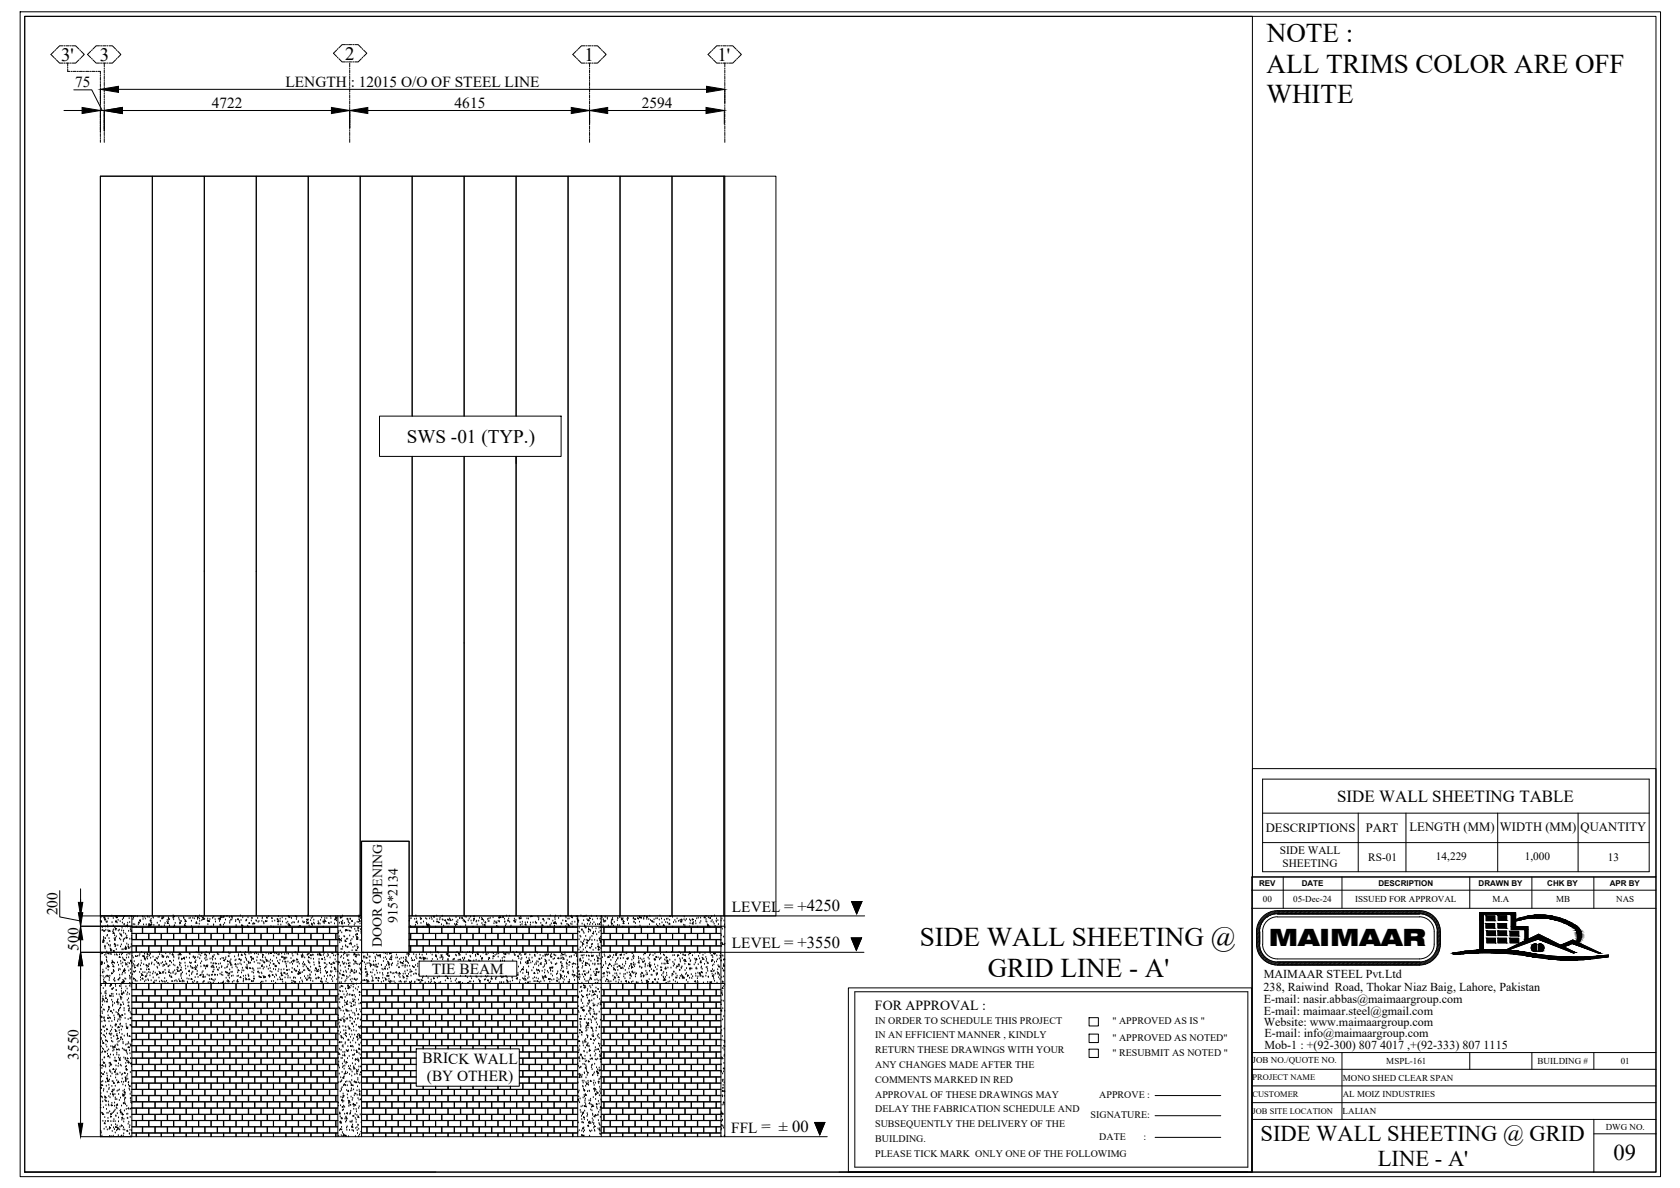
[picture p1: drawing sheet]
<svg xmlns="http://www.w3.org/2000/svg" width="420mm" height="297mm" viewBox="0 0 420 297" stroke-linecap="round" stroke-linejoin="round" font-family="sans-serif">
<defs><g id="words">
<g font-size="6.8">
<text x="316.8" y="10.5">NOTE :</text>
<text x="316.8" y="18.1">ALL TRIMS COLOR ARE OFF</text>
<text x="316.7" y="25.8">WHITE</text>
<text x="230" y="236.5">SIDE WALL SHEETING @</text>
<text x="247" y="244.2">GRID LINE - A'</text>
</g>
<text font-size="6" x="317.3" y="236.5">MAIMAAR</text>
<g font-size="5.6">
<text x="315.3" y="285.2">SIDE WALL SHEETING @ GRID</text>
<text x="344.6" y="291.6">LINE - A'</text>
<text x="403.6" y="290.1">09</text>
</g>
<text font-size="4.8" x="101.7" y="110.8">SWS -01 (TYP.)</text>
<g font-size="4.7">
<text x="15.3" y="15.4">3'</text>
<text x="24.9" y="15.4">3</text>
<text x="86.4" y="15.1">2</text>
<text x="146.2" y="15.4">1</text>
<text x="179.4" y="15.4">1'</text>
</g>
<g font-size="4.2">
<text x="334.4" y="200.5">SIDE WALL SHEETING TABLE</text>
<text x="196.1" y="227.9">= +4250</text>
<text x="190.5" y="283.2" transform="rotate(-1 190.5 283.2)">=</text>
<text x="194.8" y="283.2">± 00</text>
</g>
<g font-size="3.8">
<text x="18.8" y="21.9">75</text>
<text x="71.4" y="21.7">LENGTH : 12015 O/O OF STEEL LINE</text>
<text x="53" y="27.1">4722</text>
<text x="113.7" y="27.1">4615</text>
<text x="160.5" y="27.1">2594</text>
<text x="183" y="228">LEVEL</text>
<text x="14.4" y="228.8" transform="rotate(-90 14.4 228.8)">200</text>
<text x="19.6" y="237.7" transform="rotate(-90 19.6 237.7)">500</text>
<text x="183" y="237.1">LEVEL = +3550</text>
<text x="108" y="243.4">TIE BEAM</text>
<text x="19.6" y="265" transform="rotate(-90 19.6 265)">3550</text>
<text x="105.7" y="265.9">BRICK WALL</text>
<text x="106.8" y="270.2">(BY OTHER)</text>
<text x="182.9" y="283.2">FFL</text>
</g>
<g font-size="3.5">
<text x="99.4" y="230.8" transform="rotate(-90 99.4 230.8)">915*2134</text>
<text x="95.5" y="236.8" transform="rotate(-90 95.5 236.8)">DOOR OPENING</text>
<text x="218.8" y="252.5">FOR APPROVAL :</text>
</g>
<g font-size="3.2">
<text x="316.6" y="208.1">DESCRIPTIONS</text>
<text x="341.6" y="208.1">PART</text>
<text x="352.5" y="207.8">LENGTH (MM)</text>
<text x="375.1" y="207.8">WIDTH (MM)</text>
<text x="395.3" y="207.8">QUANTITY</text>
</g>
<g font-size="3">
<text x="316.1" y="244.6">MAIMAAR STEEL Pvt.Ltd</text>
<text x="316" y="247.8">238, Raiwind Road, Thokar Niaz Baig, Lahore, Pakistan</text>
<text x="316.1" y="250.7">E-mail: nasir.abbas@maimaargroup.com</text>
<text x="316.1" y="253.7">E-mail: maimaar.steel@gmail.com</text>
<text x="316.1" y="256.6">Website: www.maimaargroup.com</text>
<text x="316.2" y="259.3">E-mail: info@maimaargroup.com</text>
<text x="316.2" y="262.3">Mob-1 : +(92-300) 807 4017 ,+(92-333) 807 1115</text>
</g>
<g font-size="2.8">
<text x="320.1" y="213.6">SIDE WALL</text>
<text x="342.2" y="215.3">RS-01</text>
<text x="359.1" y="215">14,229</text>
<text x="381.3" y="215">1,000</text>
<text x="402.1" y="215.3">13</text>
<text x="320.7" y="216.9">SHEETING</text>
</g>
<g font-size="2.5">
<text x="218.9" y="256.1">IN ORDER TO SCHEDULE THIS PROJECT</text>
<text x="278.2" y="256.1">&quot; APPROVED AS IS &quot;</text>
<text x="218.9" y="259.4">IN AN EFFICIENT MANNER , KINDLY</text>
<text x="218.9" y="263.2">RETURN THESE DRAWINGS WITH YOUR</text>
<text x="278.2" y="260.3">&quot; APPROVED AS NOTED&quot;</text>
<text x="218.9" y="266.9">ANY CHANGES MADE AFTER THE</text>
<text x="278.2" y="264">&quot; RESUBMIT AS NOTED &quot;</text>
<text x="218.9" y="270.7">COMMENTS MARKED IN RED</text>
<text x="218.9" y="274.4">APPROVAL OF THESE DRAWINGS MAY</text>
<text x="274.9" y="274.5">APPROVE :</text>
<text x="218.9" y="278.2">DELAY THE FABRICATION SCHEDULE AND</text>
<text x="218.9" y="281.9">SUBSEQUENTLY THE DELIVERY OF THE</text>
<text x="272.8" y="279.6">SIGNATURE:</text>
<text x="218.9" y="285.7">BUILDING.</text>
<text x="274.9" y="285">DATE</text>
<text x="286" y="285">:</text>
<text x="218.9" y="289.4">PLEASE TICK MARK ONLY ONE OF THE FOLLOWIMG</text>
</g>
<g font-size="2.3">
<text x="315.8" y="225.6">00</text>
<text x="323.4" y="225.6">05-Dec-24</text>
<text x="338.9" y="225.6">ISSUED FOR APPROVAL</text>
<text x="373.3" y="225.6">M.A</text>
<text x="389.2" y="225.6">MB</text>
<text x="404.2" y="225.6">NAS</text>
<text x="313.3" y="265.8">JOB NO./QUOTE NO.</text>
<text x="346.7" y="266">MSPL-161</text>
<text x="384.6" y="266">BUILDING #</text>
<text x="405.3" y="266">01</text>
<text x="335.8" y="270.2">MONO SHED CLEAR SPAN</text>
<text x="335.8" y="274.3">AL MOIZ INDUSTRIES</text>
<text x="335.8" y="278.5">LALIAN</text>
<text x="401.6" y="282.4">DWG NO.</text>
</g>
<g font-size="2.1">
<text x="313.2" y="274.3">CUSTOMER</text>
<text x="313.3" y="270.2">PROJECT NAME</text>
<text x="313.3" y="278.5">JOB SITE LOCATION</text>
</g>
<g font-size="2">
<text x="314.9" y="221.6">REV</text>
<text x="325.5" y="221.6">DATE</text>
<text x="344.8" y="221.6">DESCRIPTION</text>
<text x="369.8" y="221.6">DRAWN BY</text>
<text x="387" y="221.6">CHK BY</text>
<text x="402.6" y="221.6">APR BY</text>
</g>
</g></defs>
<!-- layer: HATCH -->
<g fill="none" stroke="#000" stroke-width=".25">
<path d="M25.1 44.1v240.1h156.2v-240.1M25.1 230.4h.1M25.1 238.1h156.2M25.1 229h65.3v55.2M25.1 231.6h65.3M25.1 239.3h.1M25.2 238.6h.1M25.2 229.5h.1M25.4 230.4h.1M25.4 230.6h.1M25.5 238.2l.2 .2h-.2zM25.5 232.7h.1"/>
<path d="M25.6 231.9h.1M25.7 232.6h.1M25.7 235.4l.3 .2h-.3zM25.9 234.9l.1 .3-.3-.1zM25.9 234.4h.1M25.9 235h.1M26 234.6h.1M26 229.5h.1M26 232.6l.2 .2h-.2zM26 235.4h.1M26.2 229.3l.1 .3-.3-.1zM26.2 236.8h.1"/>
<path d="M26.2 238.9h.1M26.2 229.8l.3 .2h-.3zM26.2 236.6h.1M26.3 236.8h.1M26.3 237.3h.1M26.4 234.7h.1M26.4 231.8h.1M26.5 232.6h.1M26.5 238.6h.1M26.5 239.3h.1M26.5 230.5h.1M26.7 239.5h.1"/>
<path d="M26.7 230.7h.1M26.7 238h.1M26.8 234h.1M26.8 230.5h.1M26.8 236h.1M26.9 233.9h.1M26.9 231.5h.1M27 231.8h.1M27 232.7h.1M27.1 229.7h.1M27.1 232.9h.1M27.1 236.3h.1"/>
<path d="M27.1 238.2l.1 .3-.2-.1zM27.3 234.7h.1M27.4 235.4h.1M27.4 232.6l.1 .3-.2-.1zM27.5 236.6h.1M27.5 237.1l.4 .3M27.6 236.4h.1M27.6 238.6h.1M27.7 237.2l-.1 .4h.4M27.8 237.9h.1M27.8 238.7h.1M28 229.1h.1"/>
<path d="M28 230.7h.1M28.2 232.9l.3 .3M28.3 232.7h.1M28.3 231.5h.1M28.3 229.6h.1M28.4 233.1l-.1 .3h.4M28.4 237.6l.3 .2-.3 .1zM28.4 232.5h.1M28.6 234.7h.1M28.7 234h.1M28.7 234.9l.2 .1-.2 .1zM28.7 238.8h.1"/>
<path d="M28.7 231.9h.1M28.7 235.9l.1 .3-.2-.1zM28.8 236.7h.1M28.9 234.6h.1M28.9 232.1l.2 .1-.2 .1zM29 236.5h.1M29 232.6h.1M29 229v.3l.3-.1M29 230.3l.1 .2h-.2zM29 230.4h.1M29.1 237.4h.1M29.1 234.2h.1"/>
<path d="M29.1 229v.1M29.1 238.7h.1M29.2 229.3l.2 .1-.3 .1zM29.3 230.7h.1M29.3 238.9h.1M29.5 236.5h.1M29.5 230.1h.1M29.6 232.8h.1M29.8 232.6h.1M29.9 234.8h.1M29.9 238.7h.1M29.9 239.2l.2 .2-.3-.1z"/>
<path d="M30 233.5h.1M30.1 230.4h.1M30.1 236.8h.1M30.2 235h.1M30.3 238.3h.1M30.3 233.5l.1 .3h-.3zM30.4 236.2h.1M30.4 238.7h.1M30.4 234.1h.1M30.4 232.7h.1M30.5 237.5h.1M30.5 232.1h.1"/>
<path d="M30.6 230.8h.1M30.6 230h.1M30.6 238.4h.1M30.7 239.6h.1M30.8 237.5h.1M30.8 239.9h.1M30.9 229.6h.1M30.9 235.4h.1M30.9 235h.1M30.9 232.8h.1M30.9 229.5h.1M30.9 233.3h.1"/>
<path d="M31 231.3h.1M31.1 231.1h.1M31.1 229.2h.1M31.1 239.9l.2 .2h-.2zM31.2 234.8h.1M31.2 237.3h.1M31.3 231.8h.1M31.4 237.1l.2 .2h-.3zM31.4 236.8h.1M31.4 233.6h.1M31.5 236.8l.1 .3-.2-.1zM31.5 234.6h.1"/>
<path d="M31.6 239.6h.1M31.7 238.8h.1M31.7 236h.1M31.7 234h.1M31.8 231.7v-.2l.3 .2-.3 .1M31.8 234.5l-.2-.2v.3l.2-.1M31.8 231.2l.1 .3-.2-.1zM31.9 230.8h.1M32 236.5l.3 .3M32 238.5h.1M32.1 236.3h.1M32.1 236.7v.4"/>
<path d="M32.2 232.9h.1M32.2 239.5h.1M32.3 229.7h.1M32.4 230.7h.1M32.5 234.9h.1M32.5 238.6h.1M32.5 237l-.4 .1M32.6 232.1h.1M32.6 232.4l.3 .3M32.7 236.8h.1M32.8 238.2h.1M32.8 232.6l-.1 .3h.3"/>
<path d="M32.9 236.2h.1M32.9 234.6h.1M32.9 234.1h.1M32.9 234.7h.1M33 231.8h2.6v1.6M33 235h2.6v1.5h-2.6M33 236.5h1v1.5h-1M33 231.5v.1M33 229v55.2M33 229.2h.1M33.1 239.1h.1M33.1 238.1l.1 .1v-.1"/>
<path d="M33.2 229.9h.1M33.3 231.2h.1M33.3 239.5h.1M33.4 229.6h.1M33.5 229.2h.1M33.7 231.2h.1M33.8 229.1h.1M33.9 239l.2 .1-.2 .1zM34 231.6v.2h-1M34 233.4v1.5h-1M34.1 236.5h3.1v1.5h-3.1zM34.1 231.6v.2h3.1v-.2"/>
<path d="M34.1 233.4v1.5h3.1v-1.5M34.3 229.2h.1M34.4 239.1h.1M34.6 231.2h.1M34.6 230.6l.3 .1-.3 .1zM34.8 239h.1M35 238.7h.1M35 230l.1 .3-.2-.1zM35.1 230.2h.1M35.1 230.3h.1M35.4 238.2h.1M35.6 229.3h.1"/>
<path d="M35.7 239.2h.1M35.7 233.4v-1.6h3v1.6M35.7 235h3v1.5h-3zM35.8 229.9h.1M35.9 231.3h.1M36 238.9l.1 .3-.2-.1zM36 239.2l.3 .4M36 229.4h.1M36.2 238.6h.1M36.2 239.4l-.1 .4 .4-.1M36.4 229.8h.1M36.6 231.3h.1"/>
<path d="M36.7 239.4h.1M36.8 238.4l.2 .2-.2 .1zM36.9 239.8h.1M36.9 229.3h.1M37 239.2h.1M37.2 231.3h.1M37.2 231.5h.1M37.3 236.5h6.1v1.5h-6.1zM37.3 231.6v.2h6.1v-.2M37.3 233.4v1.5h6.1v-1.5M37.3 230.9l.3 .3M37.3 229.4h.1"/>
<path d="M37.4 239h.1M37.5 231.1l-.1 .3M37.5 238.6h.1M37.5 230.2l.1-.2 .2 .2-.3 .1M37.6 238.5h.1M37.7 239.6h.1M37.8 230.7h.1M37.8 231.4l-.4 .1M37.8 229.8h.1M37.8 231l.2 .3-.3-.1zM37.9 230.8h.1M38.2 229.3h.1"/>
<path d="M38.3 239.3h.1M38.4 229.6h.1M38.5 231.4h.1M38.8 239.9l.1 .2h-.2zM38.8 233.4v-1.6h3v1.6M38.8 235h3v1.5h-3zM39.1 239.6h.1M39.3 230.8h.1M39.4 239.8h.1M39.5 229.4h.1M39.6 239.3h.1M39.8 238.1h.1"/>
<path d="M39.8 231.4h.1M39.8 229.3h.1M39.9 238.7h.1M40.1 230.4h.1M40.3 238.2h.1M40.3 231.6v.2M40.3 233.4v1.5M40.3 236.5v1.5M40.4 238.7l.3 .3M40.5 229.5l.2 .2h-.2zM40.6 229.4h.1M40.6 238.9v.4l.3-.1"/>
<path d="M40.8 229.5h.1M40.9 239.4h.1M40.9 239.3h.1M40.9 229.4h.1M41.1 231.5h.1M41.3 230.9h.1M41.4 238.4h.1M41.7 239.5h.1M41.7 230.4l.3 .3M41.8 239.3h.1M41.8 230.1h.1M41.9 233.4v-1.6h3.1v1.6"/>
<path d="M41.9 235h3.1v1.5h-3.1zM41.9 230.6v.3M42.1 230.4h.1M42.1 229.5h.1M42.2 239.4h.1M42.2 230.9h-.4M42.2 229.6l.1 .3-.2-.1zM42.4 231.5h.1M42.5 238.5h.1M43.2 238.8h.1M43.3 229.6h.1M43.3 229h.1"/>
<path d="M43.3 238.7l-.1-.2-.1 .2 .2 .1M43.4 229.6h.1M43.4 230h.1M43.4 239.2h.1M43.4 229v.2l.2-.1-.1-.1M43.5 239.5h.1M43.5 236.5h3v1.5h-3zM43.5 231.6v.2h3v-.2M43.5 233.4v1.5h3v-1.5M43.6 231.5h.1M43.7 231.5h.1M43.8 230.9h.1"/>
<path d="M44.6 238.8h.1M44.7 229.6h.1M44.7 239.8h.1M44.7 239.5h.1M44.8 230h.1M44.8 238.7h.1M44.9 238.2l.3 .3M45 231h.1M45 238.7h.1M45 230.4h.1M45 233.4v-1.6h3.1v1.6M45 235h3.1v1.5h-3.1z"/>
<path d="M45 238.4v.3M45.1 230.6l.1 .2-.2-.1zM45.3 230.4h.1M45.4 239.6l.2 .2h-.2zM45.4 238.7h-.4M45.4 240h.1M45.9 229.6h.1M45.9 229.4h.1M46 229.6h.1M46 239.4l.1 .3-.2-.1zM46.1 239.6h.1M46.1 239.8h.1"/>
<path d="M46.1 231.2l.3 .2h-.3zM46.1 229.9l.4 .3M46.4 231h.1M46.4 230.1l-.1 .3M46.6 239.5h.1M46.6 236.5h6.1v1.5h-6.1zM46.6 231.6v.2h6.1v-.2M46.6 233.4v1.5h6.1v-1.5M46.7 230.4h-.4M47.3 229.7h.1M47.3 238.4h.1M47.4 239.6h.1"/>
<path d="M47.5 238.5h.1M47.5 238.7h.1M47.6 229.6h.1M47.8 231.6h.1M47.9 230.3h.1M48.2 233.4v-1.6h6.1v1.6M48.2 235h6.1v1.5h-6.1zM48.2 229.6h.1M48.3 239l.3 .3h-.3zM48.6 229.7h.1M48.6 239.7h.1M48.9 239.5h.1"/>
<path d="M48.9 229.2h.1M49.1 238.2h.1M49.1 230.7l.2 .1-.3 .1zM49.1 230.7h.1M49.4 229.9h.1M49.4 238.1l.4 .1M49.5 239.4h.1M49.5 229.2l.1 .3-.2-.1zM49.7 231.6v.2M49.7 233.4v1.5M49.7 236.5v1.5M49.8 238.7h.1"/>
<path d="M49.8 231.1h.1M49.9 229.8h.1M49.9 229h.1M50 239.7h.1M50 230.4h.1M50.2 239h.1M50.3 238.2l.1-.1 .1 .2h-.2M50.3 229.2h.1M50.5 230.2h.1M50.6 229.3l.3 .3M50.8 229.6l-.1 .3h.4M50.8 229.4h.1"/>
<path d="M51.2 229.8h.1M51.2 239.8h.1M51.2 231.8v1.6M51.2 235v1.5M51.3 231.8v1.6M51.3 235v1.5M51.3 238.5l.2 .2h-.3zM51.5 239.5h.1M51.6 238.1h.1M51.6 239h.1M51.9 230.2h.1M51.9 229.8h.1"/>
<path d="M52 231.2h.1M52 230.1l.2 .2-.2 .1zM52.3 230.2l.1 .2-.2-.1zM52.4 238.5h.1M52.5 229.9h.1M52.5 239.8h.1M52.8 236.5h3.1v1.5h-3.1zM52.8 231.6v.2h3.1v-.2M52.8 233.4v1.5h3.1v-1.5M53 239.7h.1M53.2 229.6h.1M53.3 239v.3l-.2-.1z"/>
<path d="M53.4 231.4h.1M53.4 231.3h.1M53.5 229.3h.1M53.6 238.9h.1M53.8 229.9h.1M53.8 239.8h.1M53.9 230.5h.1M54.2 238.1h.2M54.4 238.6h.1M54.4 233.4v-1.6h3v1.6M54.4 235h3v1.5h-3zM54.6 229.8h.1"/>
<path d="M54.7 238.7h.1M54.9 230.4h.1M54.9 229.6l.3 .2h-.3zM55.1 230h.1M55.1 239.9h.1M55.1 231.1l.1 .2h-.2zM55.2 229l.2 .1M55.2 229v.4l.3-.1M55.5 239.6h.1M55.7 238.2h.1M55.8 229.4h.1M55.9 231.3h.1"/>
<path d="M55.9 239.7h.1M56 229.4h.1M56 236.5h6.1v1.5h-6.1zM56 231.6v.2h6.1v-.2M56 233.4v1.5h6.1v-1.5M56 229.2h.1M56.1 240l.1 .2-.3-.1zM56.2 230.9h.1M56.4 230h.1M56.4 239.9h.1M56.5 239.5h.1M57.1 239.2h.1"/>
<path d="M57.2 238.2h.1M57.3 239.2h.1M57.3 238.5h.1M57.4 229.4h.1M57.4 230.8h.1M57.5 230.4h.1M57.5 233.4v-1.6h6.2v1.6M57.5 235h6.2v1.5h-6.2zM57.6 238.3h.1M57.7 230.1h.1M57.7 240h.1M57.9 229.1l.2 .1-.3 .1z"/>
<path d="M58 230h.1M58.1 229.6h.1M58.7 239.3h.1M58.9 230.4h.1M59 230.1h.1M59 231.6v.2M59 233.4v1.5M59 236.5v1.5M59.1 231.4h.1M59.1 231.6v.2M59.1 233.4v1.5M59.1 236.5v1.5"/>
<path d="M59.5 229.7l.1 .3-.2-.1zM59.6 239.1h.1M59.6 238.7h.1M59.9 230.4h.1M59.9 230.7h.1M60 239.8l-.2-.1v.2h.2M60.1 238.1h.1M60.1 229h.1M60.3 230.2h.1M60.5 231.5h.1M60.5 238.6l.1 .3-.3-.1zM60.5 231.3l.2 .2h-.2z"/>
<path d="M60.6 231.8v1.6M60.6 235v1.5M60.7 229.5h.1M61.2 238.6h.1M61.4 238.2h.1M61.4 239.5h.1M61.4 238.8h.1M61.5 230.3h.1M61.6 230.2h.1M61.6 239.8h.1M61.7 230.1h.1M61.9 231.5h.1"/>
<path d="M62 229.5h.1M62.2 236.5h3v1.5h-3zM62.2 231.6v.2h3v-.2M62.2 233.4v1.5h3v-1.5M62.3 238.6h.1M62.4 230.7v.2l-.2-.1zM62.7 238.2h.1M62.7 239.1l.2 .2-.2 .1zM62.8 238.4h.1M62.9 230.3h.1M62.9 239.9h.1M63 229.6h.1"/>
<path d="M63.2 231.1h.1M63.3 239.6l.1 .2-.2-.1zM63.5 230.7l.2 .3h-.2zM63.7 238.5h.1M63.8 233.4v-1.6h3v1.6M63.8 235h3v1.5h-3zM64 238.2h.1M64 230.2h.1M64.2 230.3h.1M64.2 238.4h.1M64.3 239.4h.1M64.4 229.6h.1"/>
<path d="M64.6 230.6h.1M64.6 238.7h.1M64.8 230.4h.1M65.3 238.3h.1M65.3 236.5h6.2v1.5h-6.2zM65.3 231.6v.2h6.2v-.2M65.3 233.4v1.5h6.2v-1.5M65.5 230.4h.1M65.6 229.7h.1M65.6 229.5h.1M65.7 239.3h.1M65.7 238.6l.2 .2h-.2z"/>
<path d="M65.7 239.5h.1M66 230.7h.1M66 231h.1M66.3 239.5h.1M66.4 230.2l.2 .2h-.2zM66.4 239.8l.4 .3M66.5 238.4h.1M66.6 240v.3h.3M66.8 230.4h.1M66.8 229.3v.3l-.2-.1zM66.9 233.4v-1.6h6.1v1.6M66.9 235h6.1v1.5h-6.1z"/>
<path d="M67.2 229.2h.1M67.2 238.6h.1M67.7 238.2l.1 .2h-.2zM67.7 231.5l.2 .1M67.9 238.4h.1M67.9 229.6h.1M68.1 230.4h.1M68.1 229.7h.1M68.4 231.6v.2M68.4 233.4v1.5M68.4 236.5v1.5M68.5 239.1h.1"/>
<path d="M68.7 238.1l.1 .1-.2 .1zM68.7 230.3h.1M69.2 238.4h.1M69.2 239.6h.1M69.3 229.7l.3 .2h-.3zM69.4 230.5h.1M69.5 238.7h.1M69.6 231.3h.1M69.6 230.2l.1 .3-.3-.1zM69.6 229.2h.1M69.7 238.8h.1M69.7 230.4h.1"/>
<path d="M69.8 238.6h.1M69.9 231.8v1.6M69.9 235v1.5M70.1 229.8h.1M70.1 230.4h.1M70.2 231.3h.1M70.4 238.5h.1M70.5 239.1l.1 .3-.2-.1zM70.6 229.5h.1M70.7 230.5h.1M70.9 239.3l.3 .3M71.1 239.4l-.1 .4"/>
<path d="M71.2 238.7h.1M71.3 239.5h.1M71.3 239.6h.1M71.4 239.8h-.4M71.5 229.9h.1M71.5 236.5h3.1v1.5h-3.1zM71.5 231.6v.2h3.1v-.2M71.5 233.4v1.5h3.1v-1.5M71.6 230.8h.1M71.7 239.6h.1M71.8 238.5h.1M72 230.6h.1"/>
<path d="M72.1 231.2h.1M72.1 229.1h.1M72.1 238.6h.1M72.2 230.9l.3 .4M72.3 229.1l.2 .2h-.2zM72.3 231.1v.4l.4-.1M72.4 231.2l.1 .3-.2-.1zM72.8 239.7h.1M72.9 229.6h.1M73 230.9h.1M73.1 238.6h.1M73.1 233.4v-1.6h3.1v1.6"/>
<path d="M73.1 235h3.1v1.5h-3.1zM73.2 239h.1M73.3 230.7h.1M73.6 230.7h.1M73.8 238.2h.1M73.9 229l.2 .1-.1-.1M74 238.2h.1M74.1 229.9h.1M74.2 229.4h.1M74.2 239.8l.3 .2h-.3zM74.3 238.6h.1M74.5 238.7h.1"/>
<path d="M74.5 230.7h.1M74.6 230.4h.1M74.7 236.5h3v1.5h-3zM74.7 231.6v.2h3v-.2M74.7 233.4v1.5h3v-1.5M74.9 231.6l.1-.2 .2 .1-.1 .1M75.3 238.7l.3 .3M75.5 239.3h.1M75.5 229.5h.1M75.5 238.9l-.1 .4h.4M75.6 238.7h.1M75.7 230.5h.1"/>
<path d="M75.8 239h.1M75.9 230.7h.1M76.1 230.7h.1M76.2 239.5h.1M76.2 233.4v-1.6h6.2v1.6M76.2 235h6.2v1.5h-6.2zM76.6 230.4l.3 .3M76.8 230.6v.4l.3-.1M76.8 229.8l.1 .3-.2-.1zM76.8 238.8h.1M77 238.7h.1M77 229.1h.1"/>
<path d="M77.1 230h.1M77.1 238.6h.1M77.2 230.8h.1M77.2 239.2l.2 .2-.3 .1zM77.3 231.5h.1M77.3 238.5h.1M77.7 230.2h.1M77.8 239.8h.1M77.8 238.7l.1 .3-.3-.1zM77.8 236.5h3v1.5h-3zM77.8 231.6v.2h3v-.2M77.8 233.4v1.5h3v-1.5"/>
<path d="M77.9 229.6h.1M77.9 230.8l.2 .2-.2 .1zM78.1 231.4h.1M78.2 229.3h.1M78.2 238.8h.1M78.3 238.9h.1M78.4 239.8h.1M78.4 230.8h.1M78.5 230.1h.1M78.6 231h.1M79.3 231.8v1.6M79.3 235v1.5"/>
<path d="M79.4 238.7h.1M79.5 230.9l.1-.2 .1 .3h-.2M79.5 238.8h.1M79.6 230.4h.1M79.8 230.9h.1M79.8 238.2l.3 .3M79.8 239.9h.1M79.8 238.4h.1M80 238.4l-.1 .3h.4M80.1 231.1h.1M80.1 238.7l.2 .2h-.2zM80.2 230.1h.1"/>
<path d="M80.4 229.5h.1M80.6 239.6l.1 .3-.3-.1zM80.8 230.3l.3 .2h-.3zM80.9 238.9h.1M80.9 236.5h3v1.5h-3zM80.9 231.6v.2h3v-.2M80.9 233.4v1.5h3v-1.5M81 238.4h.1M81.1 230.9h.1M81.1 229.9l.3 .3M81.2 239.6h.1M81.2 229.6h.1"/>
<path d="M81.2 230.1v.3h.4M81.7 229.6h.1M81.8 239.2h.1M82 238.6h.1M82.1 238.9h.1M82.2 230.9h.1M82.3 231h.1M82.6 239.5h.1M82.6 229.2h.1M82.8 229.7h.1M82.8 230.7h.1M83 238.2l.3 .1-.3 .1z"/>
<path d="M83.4 239h.1M83.7 231h.1M83.8 229.8l.2 .1-.3 .1zM83.8 240h.1M83.9 239h.1M84 229.3h.1M84 231.6v.2h.5M84 233.4v1.5h.5M84 229.3l.1 .3h-.2zM84.2 230.2h.1M84.2 229.6h.1M84.3 238.7h.1"/>
<path d="M84.4 238.1l.1 .1M84.5 231.8h-2v1.6M84.5 233.4h-51.5M84.5 235h-2v1.5h2M84.5 236.5h-.5v1.5h.5M84.5 229v55.2M84.6 238.7h.1M84.6 234.5l.4 .3M84.7 233.2h.1M84.8 232.9h.1M84.8 234.2h.1M84.8 234.7v.3h.3"/>
<path d="M84.9 230.8h.1M84.9 234.8l.1 .2h-.2zM85 235.7h.1M85.1 232.8h.1M85.1 235.1h.1M85.2 239.5h.1M85.2 229.6h.1M85.2 229.2l.1 .2-.2-.1zM85.3 238.2h.1M85.3 237.4h.1M85.3 230.4l.3 .3M85.4 235.3h.1"/>
<path d="M85.4 234.8h.1M85.4 239.1h.1M85.5 233.2h.1M85.5 230.5l-.1 .4 .4-.1M85.6 229.3h.1M85.6 231.1h.1M85.6 237.4h.1M85.6 231.9h.1M85.7 236.8h.1M85.7 230.3h.1M85.7 229.1h.1M85.9 231.8h.1"/>
<path d="M85.9 238.8h.1M85.9 239.7h.1M86 234.2h.1M86.1 238l.2 .2h-.2zM86.1 230.9h.1M86.1 238l.2 .3-.3-.1zM86.2 234.3h.1M86.3 235.2h.1M86.4 235.2l.2 .2h-.3zM86.4 232.8h.1M86.4 236.5h.1M86.5 232.4l.1 .3-.2-.1z"/>
<path d="M86.5 236.7h.1M86.6 232.4l.2 .2h-.2zM86.7 234.9h.1M86.8 239h.1M86.8 238.7h.1M86.8 239.2h.1M86.8 229.6l.2 .2-.2 .1zM86.9 236.9h.1M87 234.8h.1M87 236.8h.1M87 232.7h.1M87.1 230.4h.1"/>
<path d="M87.1 230.7h.1M87.2 231.3h.1M87.2 238.8h.1M87.3 238.2h.1M87.4 236.1h.1M87.4 232.8h.1M87.5 230.9h.1M87.5 234h.1M87.5 231.9h.1M87.5 229.8h.1M87.6 229.9h.1M87.7 232.9h.1"/>
<path d="M87.7 235.3h.1M87.8 235.7v.3l-.2-.1zM87.8 236.2h.1M87.9 232.1h.1M88 234.9h.1M88.1 237.7h.1M88.1 230.4v-.3l-.2 .2 .2 .1M88.3 236.9h.1M88.3 234.3h.1M88.4 238.2l.4 .2M88.5 238.9h.1M88.6 231.4h.1"/>
<path d="M88.6 238.3v.4l.3-.1M88.7 232.4h.1M88.7 236.6h.1M88.8 231h.1M88.9 233.8h.1M89 239l.1 .3-.2-.1zM89 232.9h.1M89 237.5l.2 .1-.2 .1zM89.1 234l.3 .3M89.1 238.9h.1M89.3 234.9h.1M89.3 236.3h.1"/>
<path d="M89.3 238.9h.1M89.3 234.7l.2 .2h-.3zM89.3 234.2l-.1 .3h.4M89.3 230.6h.1M89.3 233.4l.1 .3-.2-.1zM89.4 236.8h.1M89.4 237.3h.1M89.5 234.8h.1M89.5 232.7h.1M89.5 231.9l.2 .2h-.2zM89.6 237h.1M89.6 238.7h.1"/>
<path d="M89.6 230.6h.1M89.7 232.9h.1M89.7 229.1l.3 .2h-.3zM89.7 229.8l.3 .4M89.8 229h.1M89.8 238.9h.1M89.8 229.9h.1M89.9 230v.4l.3-.1M90 231h.1M90.1 235.1h.1M90.2 232.4h.1M90.2 229.6h.1"/>
<path d="M90.3 233h.1M90.3 233.4h.1M90.8 238.3h.1M90.9 239.3h.1M91 239.6h.1M91.2 239.3h.1M91.6 239.3l.2 .2-.2 .1zM91.9 238.6h.1M91.9 238.9h.1M92.3 239.3h.1M92.5 239.3h.1M93.5 238.4h.1"/>
<path d="M93.8 239.3h.1M93.9 239.7h.1M94.2 238.8h.1M94.5 238.8l.2 .2h-.2zM94.9 239h.2l-.1-.3-.1 .3M95.1 238.9h.1M95.1 239.4h.1M96 239.6h.1M96 238.3h.1M96.4 239.4h.1M96.4 238.4h.1M96.6 239.9h.1"/>
<path d="M96.8 238.7h.1M97.5 239.9h.1M97.5 238.2l.2 .2-.3 .1zM97.7 239.5h.1M97.8 238.5h.1M97.8 239.7l.2 .3-.3-.1zM98 239.5h.1M98 239.1h.1M99 239.6h.1M99.1 238.8h.1M99.4 239.5h.1M99.9 239.9h.1"/>
<path d="M100.3 239.6h.1M100.9 239.6h.1M101.3 239.8l.3 .3M101.5 239.4h.1M101.5 240v.4l.4-.1M101.6 239.6h.1M101.8 238.7h.1M102 238.6h.1M102.2 239.1h.1M102.2 238.3l.2 .3-.3-.1zM102.3 231.8h1.9v1.6M102.3 235h1.9v1.5h-1.9"/>
<path d="M102.3 236.5h.4v1.5h-.4M102.3 229h79M102.4 230.3h.1M102.4 230.2h.1M102.5 229.7h.1M102.6 231.5l.1 .3h3.1v-.2M102.7 231.6v.2h-.4M102.7 233.4v1.5h-.4M102.7 236.5h3.1v1.5h-3.1zM102.7 233.4v1.5h3.1v-1.5M102.8 229.7h.1M102.9 239.7h.1"/>
<path d="M103.1 240l.2 .1-.3 .1zM103.5 238.7h.1M103.7 229.9h.1M103.8 231.6h.1M103.9 231.3h.1M104 229h.1M104 239.3h.1M104.1 238.8h.1M104.1 229.8h.1M104.1 230.4l.1 .3-.2-.1zM104.2 239.7h.1M104.3 230.5h.1"/>
<path d="M104.3 233.4v-1.6h6.1v1.6M104.3 235h6.1v1.5h-6.1zM104.4 231h.1M104.9 238.7h.1M105 239.7h.1M105.1 229.6h.1M105.2 229.9h.1M105.2 239.6l-.3-.1 .2-.2 .1 .3M105.3 230.9h.1M105.4 229.8h.1M105.5 239.8h.1M105.6 238.8h.1"/>
<path d="M105.8 239.3l.3 .3M105.8 239.6h.1M105.9 236.5h6.1v1.5h-6.1zM105.9 231.6v.2h6.1v-.2M105.9 233.4v1.5h6.1v-1.5M105.9 230.5h.1M106 239.5l-.1 .3h.4M106 239.4l.2 .2h-.2zM106.4 239.7h.1M106.5 229.7h.1M106.7 230.9h.1M106.7 238.7h.1"/>
<path d="M106.7 229.9h.1M106.7 231l.3 .2-.3 .1zM106.8 239.8h.1M106.9 231.3l-.1 .2 .2 .1M107 231.3l.1 .3M107.1 231l.3 .3M107.3 231.1l-.1 .4h.4M107.4 231.8v1.6M107.4 235v1.5M107.4 229.7h.1M107.7 238.3h.1M107.9 229.5h.1"/>
<path d="M108 229.9h.1M108.1 238.8h.1M108.1 239.9h.1M108.5 230.4h.1M108.5 229l.1 .3-.2-.1zM108.9 231.6v.2M108.9 233.4v1.5M108.9 236.5v1.5M108.9 239.1v-.2l.3 .1-.3 .1M109 231.6v.2M109 233.4v1.5M109 236.5v1.5"/>
<path d="M109 238.8h.1M109.2 239.3h.1M109.2 229.1h.1M109.2 230.5h.1M109.3 229.9h.1M109.3 238.1h.1M109.3 238.1l.3 .1M109.4 239.9h.1M109.4 230.5h.1M109.6 238.1v.1M109.6 238.3h.1M109.7 230.5l.2 .2h-.3z"/>
<path d="M110 230h.1M110.1 239.6h.1M110.1 229.6h.1M110.2 238.7l.3 .4M110.4 231.2h.1M110.4 239v.3h.3M110.5 238.9h.1M110.5 229.1h.1M110.5 233.4v-1.6h3.1v1.6M110.5 235h3.1v1.5h-3.1zM110.6 230h.1M110.7 229.1h.1"/>
<path d="M110.7 240h.1M110.8 230.1h.1M110.8 239.6h.1M111 231.5h.1M111.3 230l.2 .2h-.3zM111.5 230.4l.3 .3M111.6 238.7h.1M111.7 230.6l-.1 .4M111.9 238.3l.2 .2-.3 .1zM111.9 230h.1M111.9 238.9h.1M112 231h-.4"/>
<path d="M112.1 239.9h.1M112.1 236.5h3v1.5h-3zM112.1 231.6v.2h3v-.2M112.1 233.4v1.5h3v-1.5M112.1 238.2h.1M112.2 230.1h.1M112.3 231.1h.1M112.3 238.8l.1 .3-.2-.1zM112.4 229.7h.1M112.5 229.9h.1M112.6 229.9l.2 .2-.2 .1zM113.2 230.1h.1"/>
<path d="M113.5 239.9h.1M113.6 239.8h.1M113.7 233.4v-1.6h3v1.6M113.7 235h3v1.5h-3zM113.7 231.1h.1M114 231.5h.1M114 238.8h.1M114 229.4h.1M114.1 239h.1M114.1 230.5h.1M114.2 230.9l.1 .3-.3-.1zM114.3 238.1h.1"/>
<path d="M114.5 230.7h.1M114.5 230.2h.1M114.7 238.5h.1M114.7 238.2l.3 .3M114.9 238.4l-.1 .4 .4-.1M114.9 229.7h.1M115 229.6h.1M115.1 239.8l.1 .3-.2-.1zM115.2 236.5h6.2v1.5h-6.2zM115.2 231.6v.2h6.2v-.2M115.2 233.4v1.5h6.2v-1.5M115.5 229.4l.2 .2h-.2z"/>
<path d="M115.6 238.2h.1M115.7 239.6h.1M115.8 230.2h.1M116 229.9l.2 .3M116.1 239.8h.1M116.2 230.1l-.1 .3h.4M116.2 239.6h.1M116.3 229.3h.1M116.5 230.7h.1M116.5 231.4h.1M116.6 229.3h.1M116.6 238.7h.1"/>
<path d="M116.8 233.4v-1.6h3v1.6M116.8 235h3v1.5h-3zM116.9 238.2h.1M117.1 230.2h.1M117.3 229.8h.1M117.4 238.1h.1M117.6 239.1h.1M117.7 229.3h.1M117.7 239.3h.1M117.8 230.3h.1M118 231h.1M118.2 238.2h.1"/>
<path d="M118.2 238.4h.1M118.3 231.6v.2M118.3 233.4v1.5M118.3 236.5v1.5M118.4 230.3h.1M118.4 229h.2M118.5 230.2h.1M118.6 229.6l.1 .2-.3-.1zM118.9 238.8h.1M119 239.1h.1M119.1 230.5h.1M119.2 230.3h.1"/>
<path d="M119.3 238.1v.2l.3-.1M119.3 231.3h.1M119.5 238.3h.1M119.5 238.4l.1 .3-.2-.1zM119.7 230.3h.1M119.9 233.4v-1.6h3v1.6M119.9 235h3v1.5h-3zM119.9 229.6h.1M120.2 239.2h.1M120.4 229.4l.3 .3M120.4 239.5l.3 .2h-.3zM120.5 230.9h.1"/>
<path d="M120.6 229.6l-.1 .3h.4M120.7 239.6h.1M120.8 231.3h.1M120.8 238.3h.1M121 230.4h.1M121.2 231.1l.2 .2h-.3zM121.4 230.5l.1 .2h-.2zM121.5 236.5h3v1.5h-3zM121.5 231.6v.2h3v-.2M121.5 233.4v1.5h3v-1.5M121.5 238.7h.1M121.7 238.7h.1"/>
<path d="M122 229.9h.1M122.1 238.4h.1M122.1 230.4h.1M122.3 229.8h.1M122.3 230.4h.1M122.3 239.4l.2 .2h-.3zM122.6 229.6h.1M123 233.4v-1.6h3.1v1.6M123 235h3.1v1.5h-3.1zM123.1 238.3h.1M123.3 239.8h.1M123.3 229.5h.1"/>
<path d="M123.4 239l.2 .2h-.3zM123.4 238.4h.1M123.5 231h.1M123.6 230.4h.1M123.8 238.9h.1M124 230.5h.1M124.1 230.6l.2 .1-.2 .1zM124.1 231.6l.1-.2 .1 .2M124.2 238.7h.1M124.5 238.3h.1M124.6 239.3h.1M124.6 230.4h.1"/>
<path d="M124.6 236.5h6.1v1.5h-6.1zM124.6 231.6v.2h6.1v-.2M124.6 233.4v1.5h6.1v-1.5M124.7 238.5h.1M124.7 229.5h.1M124.9 230.5h.1M124.9 229.6h.1M125 229l.1 .2M125.1 229.1l-.1 .3h.3M125.6 239.6h.1M125.8 238.2h.1M125.8 229.1l.1 .3-.2-.1z"/>
<path d="M126 238.5h.1M126 239.3h.1M126.2 229.9h.1M126.2 233.4v-1.6h6.1v1.6M126.2 235h6.1v1.5h-6.1zM126.2 230.6h.1M126.2 239.5h.1M126.3 230.5h.1M126.3 238.4l.2 .2-.2 .1zM126.4 231.5h.1M126.4 238.7h.1M126.6 231.1h.1"/>
<path d="M126.7 229.1h.1M126.7 238.1l.1 .2v-.2M127 230l.3 .2-.3 .1zM127.2 229.8h.1M127.3 238.6h.1M127.5 230.6h.1M127.5 229.1h.1M127.6 231.6v.2M127.6 233.4v1.5M127.6 236.5v1.5M127.7 231.6v.2M127.7 233.4v1.5"/>
<path d="M127.7 236.5v1.5M127.8 231.5h.1M128.3 238.1h.1M128.6 238.6h.1M128.6 230.1l.1 .2-.2-.1zM128.7 229.8h.1M128.8 230.7h.1M128.8 238.9h.1M128.9 230.6h.1M129 230.1h.1M129.2 238.1h.1M129.2 231.8v1.6"/>
<path d="M129.2 235v1.5M129.6 239l.1 .2-.2-.1zM129.8 239.7h.1M129.8 229.6h.1M129.9 238.7h.1M130 229.5l.2 .2h-.3zM130.1 230.7h.1M130.1 238.5h.1M130.1 231.4h.1M130.2 229.3h.1M130.3 240h.1M130.3 238.9h.1"/>
<path d="M130.3 229.7h.1M130.5 239.6h.1M130.6 231.2h.1M130.6 230.6h.1M130.8 236.5h3.1v1.5h-3.1zM130.8 231.6v.2h3.1v-.2M130.8 233.4v1.5h3.1v-1.5M131.2 238.7h.1M131.4 230.7h.1M131.4 238.7h.1M131.4 231l.2 .3-.3-.1zM131.5 238.5h.1"/>
<path d="M131.7 239.5h.1M131.8 229.7h.1M131.9 230.7h.1M132.2 229.8h.1M132.3 239.7h.1M132.4 233.4v-1.6h3v1.6M132.4 235h3v1.5h-3zM132.4 239.9l.1 .2h-.3zM132.5 238.8h.1M132.6 231.3h.1M132.7 230.8h.1M132.7 229.3h.1"/>
<path d="M132.9 229l-.1 .2 .3-.1-.2-.1M133.1 239.6h.1M133.3 230.7h.1M133.7 238.9h.1M133.8 238.8h.1M133.8 239.2h.1M133.9 230.6h.1M133.9 236.5h6.2v1.5h-6.2zM133.9 231.6v.2h6.2v-.2M133.9 233.4v1.5h6.2v-1.5M134 230.8h.1M134.2 230.9h.1"/>
<path d="M134.3 238.1h.1M134.4 238.4h.1M134.5 229.3h.1M134.7 230h.1M134.7 229.6h.1M134.8 239.6l.2 .2h-.2zM135.1 238.9h.1M135.3 230.9h.1M135.5 239.7h.1M135.5 233.4v-1.6h6.1v1.6M135.5 235h6.1v1.5h-6.1zM135.6 231.2l.2 .2h-.2z"/>
<path d="M135.8 239.1h.1M135.8 229.6l.2 .3-.3-.1zM136.1 230.3h.1M136.2 239.8l.4 .3M136.3 238.7h.1M136.4 239.1h.1M136.4 238.9h.1M136.6 231h.1M136.7 230.8h.1M136.8 238.5l.1 .3-.2-.1zM137 231.6v.2M137 233.4v1.5"/>
<path d="M137 236.5v1.5M137.1 229.8h.1M137.2 238.7h.1M137.4 229.9h.1M137.5 231.5l.1 .1M137.6 231.4h.1M137.6 229h.1M137.7 239h.1M137.8 239l.2 .3h-.2zM137.9 231h.1M137.9 238.6h.1M138.3 230.3h.1"/>
<path d="M138.3 239.9h.1M138.5 230.7l.2 .2h-.2zM138.6 238.7h.1M138.6 231.8v1.6M138.6 235v1.5M138.6 238.9h.1M138.7 239.7h.1M138.7 231.5h.1M138.8 229.5h.1M138.8 230.8l-.1-.2-.1 .2 .2 .1M138.8 229.9h.1M138.9 230.6h.1"/>
<path d="M138.9 229.1h.1M138.9 230.9h.1M139 239h.1M139.1 231h.1M139.6 239.5l.1 .2-.2-.1zM139.7 229.6h.1M140.1 239.8h.1M140.2 236.5h3v1.5h-3zM140.2 231.6v.2h3v-.2M140.2 233.4v1.5h3v-1.5M140.2 229.1h.1M140.3 239h.1"/>
<path d="M140.3 231h.1M140.4 239.7h.1M140.4 238.6h.1M140.5 231.1h.1M140.7 239.3l.3 .3M140.7 238.5l.2 .2h-.2zM140.8 230.2h.1M140.9 239.5l-.1 .3h.4M141.3 238.7h.1M141.3 238.3h.1M141.4 230.1l.2 .2-.2 .1zM141.5 229.2h.1"/>
<path d="M141.5 231.5v.1M141.6 239.1h.1M141.6 229.5h.1M141.8 231.1h.1M142 231l.3 .3M142 229.8h.1M142.2 231.2l-.1 .3h.4M142.3 229.8h.1M142.4 239.3h.1M142.7 231h.1M142.8 229.2h.1M142.8 239.3h.1"/>
<path d="M142.9 239.2h.1M142.9 229.1h.1M143 231.2h.1M143.1 230.6h.1M143.1 229.2l.1 .3-.2-.1zM143.3 231.6v.2h1.2M143.3 233.4v1.5h1.2M143.6 238.9h.1M143.6 238.1h.2M143.8 230.6h.1M144 238.1l.1 .3-.2-.1zM144.1 229.3h.1"/>
<path d="M144.2 239.2h.1M144.2 238.9h.1M144.3 229.1h.1M144.4 231.2h.1M144.4 230.1h.1M144.5 233h.1M144.5 229v55.2M144.5 231.8h-2.8v1.6M144.5 233.4h-42.2M144.5 235h-2.8v1.5h2.8M144.5 236.5h-1.2v1.5h1.2M144.5 229.7l-.1-.1 .1 .2"/>
<path d="M144.6 233h.1M144.6 230.6h.1M144.7 230.2l-.2-.2v.2h.2M144.8 237.5h.1M144.8 235h.1M144.9 232.1h.1M144.9 239.8l.3 .3M144.9 233.1h.1M145.1 234.1h.1M145.1 239.9l-.1 .4 .4-.1M145.1 237h.1M145.2 239.8h.1"/>
<path d="M145.2 237.9l.1 .3-.2-.1zM145.2 234.3h.1M145.3 229h.1M145.3 235.6h.1M145.4 239h.1M145.5 235.6l.4 .3M145.5 232.3l.1 .3-.2-.1zM145.6 231h.1M145.6 238h.1M145.6 236.6h.1M145.7 239h.1M145.8 235.8l-.1 .3h.4"/>
<path d="M145.8 239.6h.1M145.8 229.2h.1M145.9 233h.1M145.9 237.5h.1M146 230.2h.1M146 235.4h.1M146.1 233.4h.1M146.1 238.9h.1M146.1 235h.1M146.1 231.3h.1M146.2 231.7h.1M146.2 231.4l.3 .3"/>
<path d="M146.3 229.2h.1M146.4 231.6l-.1 .4 .4-.1M146.4 237.1h.1M146.5 234.1h.1M146.6 229.1h.1M146.6 235.1h.1M146.7 239h.1M146.7 237.8l.2 .2-.2 .1zM146.8 236.6h.1M146.8 229.9h.1M146.8 235.6l.1 .2-.3-.1zM146.9 231.1h.1"/>
<path d="M146.9 235l.3 .2-.3 .1zM147.1 229.9l.1 .3h-.2zM147.2 233.1h.1M147.2 239h.1M147.2 232.2h.1M147.2 232.2l.2 .2-.2 .1zM147.4 230.2h.1M147.4 239.1h.1M147.4 235.1h.1M147.4 237.1h.1M147.4 229.4l.3 .2-.3 .1zM147.5 231.2h.1"/>
<path d="M147.5 234.9h.1M147.6 234.5h.1M147.6 232.9h.1M147.7 237.1h.1M147.7 232.7h.1M147.7 230.8h.1M147.9 238.3h.1M147.9 229.1h.1M148 236.2h.1M148 236.8h.1M148 239.1h.1M148 235.1h.1"/>
<path d="M148 234.1h.1M148 238.8l.2 .3-.3-.1zM148.1 232.1h.1M148.2 236.1h.1M148.2 231.1h.1M148.2 230h.1M148.3 237.6h.1M148.4 239h.1M148.4 233.2l.1 .3-.3-.1zM148.5 233.1h.1M148.5 230.7h.1M148.7 235.1h.1"/>
<path d="M148.9 231.3h.1M148.9 233h.1M149 237.1h.1M149.1 232.2h.1M149.2 229.1h.1M149.2 233.7h.1M149.3 239.1h.1M149.4 235.3h.1M149.4 239.3l.3 .3M149.4 229.8h.1M149.5 231.2h.1M149.5 239.4v.4l.4-.1"/>
<path d="M149.6 236.2h.1M149.6 236.5l.1 .3-.2-.1zM149.6 237.3l.3 .2h-.3zM149.7 237.1h.1M149.7 237.5h.1M149.8 233.2h.1M149.8 232.1h.1M149.9 239h.1M149.9 238.6h.1M149.9 234.5l.2 .2h-.2zM149.9 237h.1M149.9 230.9l.1 .3-.2-.1z"/>
<path d="M150 235.1l.3 .3M150 235.1h.1M150 234.9h.1M150.1 229.8h.1M150.1 232.8h.1M150.1 239.8h.1M150.1 231.7l.3 .2h-.3zM150.2 230.7h.1M150.2 234.3h.1M150.2 235.2l-.1 .4h.3M150.3 237.2h.1M150.4 229.1h.1"/>
<path d="M150.4 231.8h.6v1.6M150.4 233.4h29.9M150.4 235h.6v1.5h-.6M150.4 236.5h2.2v1.5h-2.2M150.4 229.1v55.1M150.5 238.2h.1M150.6 229.5h.1M150.7 239.4h.1M150.8 231.5h.1M150.8 229.9l.4 .3M150.9 229.9h.1M151 230.2v.3l.4-.1"/>
<path d="M151.1 238.2h.1M151.1 233.4v-1.6h3v1.6M151.1 235h3v1.5h-3zM151.1 238.7h.1M151.3 239.1h.1M151.3 229.3h.1M151.5 230.3h.1M151.9 229.5h.1M151.9 229.8h.1M152 239.5h.1M152.1 231.5h.1M152.2 239.1l.2 .2-.2 .1z"/>
<path d="M152.5 239h.1M152.6 231.6v.2h-2.2M152.6 233.4v1.5h-2.2M152.7 239.2h.1M152.7 236.5h3v1.5h-3zM152.7 231.6v.2h3v-.2M152.7 233.4v1.5h3v-1.5M152.9 230.7h.1M152.9 230.4h.1M152.9 230.7l.3 .3h-.3zM153 231.3h.1M153.1 229.7l.1 .3-.2-.1z"/>
<path d="M153.2 229.6h.1M153.2 239.5h.1M153.5 231.5h.1M153.5 238.9h.1M153.6 230.6h.1M154.1 238.5h.1M154.1 238.6l.1 .3-.3-.1zM154.2 238.1l-.1 .2 .4-.1M154.2 233.4v-1.6h6.2v1.6M154.2 235h6.2v1.5h-6.2zM154.4 230.2h.1M154.4 231.4h.1"/>
<path d="M154.5 229.6h.1M154.5 239.8h.1M154.5 229.7h.1M154.6 239.6h.1M154.9 231.5h.1M154.9 229.4h.1M155.1 238.6l.3 .2h-.3zM155.2 239.7h.1M155.3 229.4l.3 .3M155.4 238.7h.1M155.5 229.6l-.1 .4 .4-.1M155.7 229.9h.1"/>
<path d="M155.8 229.7h.1M155.8 236.5h3v1.5h-3zM155.8 231.6v.2h3v-.2M155.8 233.4v1.5h3v-1.5M155.9 239.6h.1M155.9 230.2l.2 .2h-.3zM156 230.7v.3l-.2-.1zM156.1 238.8h.1M156.6 238.4h.1M156.8 238.3h.1M156.8 229.9h.1M156.9 239.6l.1 .2-.2-.1z"/>
<path d="M156.9 239.8h.1M156.9 230.2h.1M157 229.5h.1M157.1 229.7h.1M157.1 239.7h.1M157.2 231h.1M157.3 231.8v1.6M157.3 235v1.5M158.1 238.1l.2 .1-.3 .1zM158.2 238.4h.1M158.3 239.3h.1M158.4 229.8h.1"/>
<path d="M158.4 229.6h.1M158.4 239h.1M158.5 239.7h.1M158.5 229.6h.1M158.5 230.5h.1M158.5 239.3h.1M158.6 230.6h.1M158.8 229.7l.2 .2h-.2zM158.9 236.5h3v1.5h-3zM158.9 231.6v.2h3v-.2M158.9 233.4v1.5h3v-1.5M158.9 230.9h.1"/>
<path d="M159.4 229.7h.1M159.7 229.8h.1M159.7 239.4h.1M159.7 239.8h.1M159.8 229l.3 .2M159.9 230.6h.1M159.9 229.1v.4l.3-.1M160.1 231.5h.1M160.1 239.7h.1M160.4 229.3v.3l-.2-.1zM160.4 233.4v-1.6h3.1v1.6M160.4 235h3.1v1.5h-3.1z"/>
<path d="M161 229.9h.1M161 229.6h.1M161 238.8h.1M161 239.8h.1M161.2 229.1h.1M161.3 238.2l.1 .2h-.2zM161.8 229.9h.1M161.9 229.3h-.2v-.2l.3 .2M162 236.5h3.1v1.5h-3.1zM162 231.6v.2h3.1v-.2M162 233.4v1.5h3.1v-1.5M162.1 239.5h.1"/>
<path d="M162.3 229.9h.1M162.3 239.8h.1M162.4 239h.1M162.4 231.2h.1M162.5 229.1h.1M162.6 238.7h.1M162.7 230.2h.1M163 230.4h.1M163.2 230.2l.1 .3-.2-.1zM163.3 239h.1M163.5 230.7h.1M163.6 230h.1"/>
<path d="M163.6 233.4v-1.6h6.1v1.6M163.6 235h6.1v1.5h-6.1zM163.6 239.9h.1M163.7 239.8l.2 .2h-.2zM163.8 238.5h.1M164 229.7h.1M164.1 239.1l.1 .3-.2-.1zM164.2 231.2h.1M164.4 229.7h.1M164.4 231.6v-.2l.2 .2M164.6 239.5h.1M164.9 230h.1"/>
<path d="M164.9 240h.1M165 231.1h.1M165.1 229.1h.1M165.1 239.7h.1M165.1 236.5h6.2v1.5h-6.2zM165.1 231.6v.2h6.2v-.2M165.1 233.4v1.5h6.2v-1.5M165.2 238.6h.1M165.3 239.6h.1M165.4 229.8h.1M165.6 230.7h.1M165.9 238.8h.1"/>
<path d="M166 231.2l.1 .3-.2-.1zM166.2 230.1h.1M166.2 239h.1M166.5 230.7h.1M166.6 239.3l.2 .1-.2 .1zM166.6 231.8v1.6M166.6 235v1.5M166.7 238.2h.1M166.7 231.8v1.6M166.7 235v1.5M166.7 239.6h.1M166.7 229.9h.1"/>
<path d="M167 230.8h.1M167 229.8h.1M167.3 230.8l.3 .2-.3 .1zM167.5 230.1h.1M167.5 229l.2 .1-.1-.1M167.9 238.2h.1M168.2 229.3h.1M168.2 231.6v.2M168.2 233.4v1.5M168.2 236.5v1.5M168.3 239h.1M168.4 230.7h.1"/>
<path d="M168.7 238.9h.1M168.8 230.2h.1M169 230.6h.1M169.3 229.7h.1M169.5 239.2h.1M169.5 238.7l.3 .2h-.3zM169.7 230.4h.1M169.8 233.4v-1.6h3v1.6M169.8 235h3v1.5h-3zM169.8 238.1h.1M170 239.8h.1M170.1 230.2h.1"/>
<path d="M170.2 238.4h.1M170.3 230.3l.2 .2h-.2zM170.4 229.8l.1 .3-.2-.1zM170.6 230.1h.1M170.6 239.7h.1M170.8 238.7h.1M170.9 238.8h.1M171 231.3h.1M171.1 229.9h.1M171.1 229.3h.1M171.2 238.2h.1M171.2 239.8l.3 .3"/>
<path d="M171.3 231.4h.1M171.4 230.2h.1M171.4 236.5h3v1.5h-3zM171.4 231.6v.2h3v-.2M171.4 233.4v1.5h3v-1.5M171.4 238.7l.1 .3-.3-.1zM171.7 229.9h.1M172.3 238.8h.1M172.4 239.8h.1M172.4 238.2h.1M172.4 231.5l.1 .1M172.5 230h.1"/>
<path d="M172.5 238.2l.2 .2h-.2zM172.6 231h.1M172.7 230.3h.1M172.7 238.4h.1M172.9 233.4v-1.6h6.2v1.6M172.9 235h6.2v1.5h-6.2zM173.1 230h.1M173.2 239h.1M173.2 229.8l.2 .1-.2 .1zM173.2 230.7l.2 .3h-.3zM173.4 230.7h.1M173.7 238.3h.1"/>
<path d="M173.8 239.8h.1M173.9 230.4h.1M174 231h.1M174.2 239.6l.1 .3-.3-.1zM174.2 240h.1M174.2 229.7h.1M174.5 231.6v.2h5.8M174.5 233.4v1.5h5.8M174.6 229.6h.1M174.7 239.1h.1M175 239.8h.1M175 238.4h.1"/>
<path d="M175 238.3h.1M175 230.8h.1M175.2 229.6h.1M175.3 230.4h.1M175.6 239.3l.3 .3M175.8 239.5l-.1 .3M175.8 238.8h.1M176 231.8v1.6M176 235v1.5M176.1 239.8l-.4 .1M176.1 229.2l.3 .2-.3 .1zM176.3 238.4h.1"/>
<path d="M176.5 239.4h.1M176.6 230.4h.1M176.6 229.1h.1M176.6 229.9h.1M176.7 239.9h.1M176.8 230.6h.1M176.9 231l.3 .3M177 231.6h.1M177.1 231.2l-.1 .3h.4M177.2 229.5h.1M177.5 231.6v.2M177.5 233.4v1.5"/>
<path d="M177.5 236.5v1.5M177.6 238.4h.1M177.6 229.4l.1 .2h-.2zM177.8 230.5h.1M177.9 239h.1M178 229.2h.1M178.1 230.2h.1M178.1 239.9l.2 .2h-.2zM178.1 239h.1M178.3 239.4h.1M178.4 230.7h.1M178.6 238.2l.1 .3-.3-.1z"/>
<path d="M178.6 231.1h.1M178.7 229h.1M178.8 238.6h.1M178.8 231.6v-.1l.2 .1M178.9 238.4h.1M179.1 230.3h.1M179.2 230.5h.1M179.2 229.7h.1M179.3 239h.1M179.4 240h.1M179.5 230.2h.1M179.7 231.2h.1"/>
<path d="M179.9 239.8h.1M180 238.8l.3 .2M180.2 238.5h.1M180.2 239l.1 .3M180.3 235.1h.1M180.3 236h.1M180.3 231.8h-1.1v1.6M180.3 235h-1.1v1.5h1.1M180.3 236.5h-5.8v1.5h5.8M180.3 229v55.2M180.3 230.3h.1M180.4 233.9h.1"/>
<path d="M180.5 236.6h.1M180.5 231.8h.1M180.5 235.6l.3 .3M180.6 229.8h.1M180.6 239h.1M180.6 232.3h.1M180.6 235.8v.4l.4-.1M180.8 239.1h.1M180.9 234.3h.1M181.1 230.3h.1M181.1 231.5l.2 .1h-79M181.1 236.3h.1"/>
<path d="M181.2 231.3h.1M181.2 232h.1M181.3 239.8l-.2-.1v.3l.2-.1M181.3 231.8l-.1 .2M181.3 235.9v.1M25.1 243.9l.1 .1h-.1M25.1 253.9l.2 .1M25.1 245.9h156.2M25.2 241l.3 .2h-.3zM25.2 246.2l.2 .2-.3-.1zM25.3 248.5h.1M25.3 260h.1"/>
<path d="M25.3 240.7h.1M25.3 259.7h.1M25.3 241h.1M25.4 258.5h.1M25.4 254.5h.1M25.4 252h.1M25.4 257.6h.1M25.4 254.2h-.3M25.5 240.6h.1M25.5 255.5h.1M25.5 253h.1M25.5 240.5l.2 .3-.3-.1z"/>
<path d="M25.6 250.5h.1M25.6 253.4h.1M25.6 249.5l.3 .3M25.7 243.2h.1M25.7 251.4h.1M25.7 243.3h.1M25.7 242.6h.1M25.7 254.5h.1M25.7 249.2h.1M25.7 256.8h.1M25.8 244.2h.1M25.8 249.7l-.1 .4 .4-.1"/>
<path d="M25.8 252.5h.1M25.8 258.9h.1M25.8 247.2h.1M25.9 256.8h.1M25.9 245.1h.1M26 245.6h.1M26 254.7h.1M26 243h.1M26 244.6h.1M26 256.9h.1M26.1 254.5h.1M26.1 252.6h.1"/>
<path d="M26.1 240.9h.1M26.1 259h.1M26.1 245.6h.1M26.2 257.9h.1M26.2 255l.1 .3-.3-.1zM26.2 250.5h.1M26.2 245.4l.3 .3M26.3 248.1h.1M26.3 248.4h.1M26.3 246.6h.1M26.4 256.5h.1M26.4 259.4h.1"/>
<path d="M26.4 246.4h.1M26.4 249.1h.1M26.4 245.6v.3h.3M26.5 244.3h.1M26.5 260l.2 .2-.2 .1zM26.5 247.8h.1M26.5 249.4l.1 .3-.2-.1zM26.5 248.5h.1M26.5 242.2h.1M26.6 258.5h.1M26.6 250.6h.1M26.6 240.1h.1"/>
<path d="M26.7 240.3h.1M26.7 257.2l.2 .2-.2 .1zM26.8 240.6h.1M26.8 243.8l.1 .3-.2-.1zM26.8 250.6h.1M26.8 241.8h.1M26.9 250.1h.1M26.9 241.2l.3 .3M26.9 253h.1M27 254.4l.2 .2-.3 .1zM27.1 242.6h.1M27.1 254h.1"/>
<path d="M27.1 241.4l-.1 .4 .4-.1M27.1 241.8h.1M27.1 252.6h.1M27.2 244.2h.1M27.2 251.6l.2 .2-.2 .1zM27.3 255.5h.1M27.3 252.4h.1M27.3 245.2h.1M27.3 244.6h.1M27.4 254.5h.1M27.4 248.8l.3 .2-.3 .1zM27.4 258.3l.2 .3-.3-.1z"/>
<path d="M27.5 244.1h.1M27.5 246.7h.1M27.6 246.6h.1M27.6 257.9h.1M27.6 254.7h.1M27.7 256.6h.1M27.7 246l.2 .2-.2 .1zM27.7 258.9h.1M27.8 252.7l.1 .3-.3-.1zM27.8 249.1h.1M27.8 259.6h.1M27.9 248.6h.1"/>
<path d="M27.9 246.4h.1M27.9 257.5h.1M27.9 258.6h.1M27.9 250.1h.1M27.9 240.9h.1M27.9 243.2l.3 .2-.3 .1zM28 255.4h.1M28.1 240.3h.1M28.1 256.9h.1M28.1 247.1l.1 .2h-.3zM28.1 240.7h.1M28.1 253.4h.1"/>
<path d="M28.2 250.6h.1M28.2 251.6h.1M28.2 241.3h.1M28.2 251.3h.1M28.2 240.4l.2 .2-.2 .1zM28.2 248.6h.1M28.3 249.2h.1M28.3 243.1h.1M28.4 242.6h.1M28.4 247.1h.1M28.4 241.5l.1 .3-.3-.1zM28.4 242.8h.1"/>
<path d="M28.4 252.6h.1M28.4 245.1h.1M28.4 259.2h.1M28.5 254h.1M28.5 242.9h.1M28.6 244.7h.1M28.6 255h.1M28.6 240.9h.1M28.6 250.9h.1M28.7 254.6h.1M28.7 245.3h.1M28.7 245.4h.1"/>
<path d="M28.7 257.4l.3 .3M28.8 256.5h.1M28.9 246.2h.1M28.9 246.7h.1M28.9 257.5v.4l.4-.1M29 256.6h.1M29 256l.1 .2-.2-.1zM29 247.7h.1M29 253.2h.1M29.1 247.7h.1M29.1 259h.1M29.2 248.7h.1"/>
<path d="M29.3 258.6h.1M29.3 260h.1M29.3 250.3l.1 .3h-.2zM29.4 240.7h.1M29.4 250.2h.1M29.4 259.1h.1M29.4 259.5l.2 .2h-.2zM29.4 253.2l.3 .3M29.4 255.4h.1M29.5 250.6h.1M29.5 257h.1M29.5 251.1h.1"/>
<path d="M29.5 250h.1M29.5 255h.1M29.5 253.4v.3h.4M29.6 242.7h.1M29.6 241.4h.1M29.6 252.9h.1M29.6 256.7l.2 .2h-.2v-.2M29.6 244.8l.1 .2h-.2zM29.7 252.7h.1M29.7 250.8h.1M29.8 242.3h.1M29.8 248.7h.1"/>
<path d="M29.8 257.7h.1M29.9 258.3h.1M29.9 246.6h.1M29.9 252.3h.1M29.9 253.9l.2 .2h-.3zM29.9 244.7h.1M29.9 243.8h.1M30 254.6h.1M30 256.2h.1M30 244.5h.1M30 255.1h.1M30 249l.4 .3"/>
<path d="M30.1 254.2h.1M30.1 242.5h.1M30.1 256.1h.1M30.1 252h.1M30.1 251.1l.3 .2h-.3zM30.2 240.4h.1M30.2 260h.1M30.2 246.7h.1M30.2 249.2l-.1 .3h.4M30.3 256.7h.1M30.3 246.3h.1M30.3 250h.1"/>
<path d="M30.3 254.5h.1M30.3 241h.1M30.3 259.2l.1 .3-.3-.1zM30.4 257.5h.1M30.4 247.9h.1M30.4 247.3h.1M30.4 248.3l.2 .2h-.2zM30.4 248.7h.1M30.4 245.8h.1M30.5 258.6h.1M30.5 243.7h.1M30.6 248.7h.1"/>
<path d="M30.6 253.6l.1 .3-.3-.1zM30.6 241.7h.1M30.6 245.5l.3 .2h-.3zM30.6 260h.1M30.6 256.8h.1M30.6 243.3h.1M30.7 240.8h.1M30.7 244.9l.3 .3M30.7 250.7h.1M30.9 242.7l.2 .2h-.2zM30.9 245.1l-.1 .3 .4-.1M30.9 251.2h.1"/>
<path d="M30.9 248l.1 .3-.2-.1zM30.9 242.7h.1M31 252.7h.1M31 252.2h.1M31 245.6h.1M31.1 259.1h.1M31.2 242.4h.1M31.2 244.8h.1M31.2 253.6h.1M31.3 254.7h.1M31.3 243.4h.1M31.3 242.7l-.2-.1 .1-.2 .1 .3"/>
<path d="M31.3 240.7l.3 .3M31.4 247.8h.1M31.5 244.8h.1M31.5 246.7h.1M31.5 240.9v.3h.3M31.5 256.1h.1M31.6 256.7h.1M31.7 257.1h.1M31.8 248.7h.1M31.8 247.3h.1M31.8 258.7h.1M31.8 250.1h.1"/>
<path d="M31.8 256.9l.1 .3-.2-.1zM31.9 258.6h.1M31.9 259.1h.1M31.9 248.3h.1M32 257h.1M32 240.8h.1M32 241.8h.1M32 250.8h.1M32 254.9h.1M32.1 249.8h.1M32.1 252.8h.1M32.1 251.3l.2 .3-.3-.1z"/>
<path d="M32.2 242.8h.1M32.2 252.4h.1M32.3 250.7h.1M32.3 252.8h.1M32.3 248.7h.1M32.3 258.9l.3 .2-.3 .1zM32.4 240.9h.1M32.4 244.1h.1M32.4 252.2h.1M32.4 246.6h.1M32.5 245.7l.1 .3-.3-.1zM32.5 244.8h.1"/>
<path d="M32.5 244.5h.1M32.6 254.7h.1M32.6 253.2h.1M32.6 256.1l.2 .2-.2 .1zM32.6 242.4h.1M32.7 243.4h.1M32.7 240.3h.1M32.8 254.7h.1M32.8 246.8h.1M32.8 244.4h.1M32.8 246.4h.1M32.9 256.7h.1"/>
<path d="M32.9 240.9h.1M32.9 240.4l-.1-.3-.2 .2 .3 .1M33 253.5l-.2-.1v.2l.2-.1M33 247.5h2.6v1.4h-2.6M33 249h1v1.5h-1M33 250.6h2.6v1.5M33 253.7h2.6v1.5h-2.6M33 255.3h1v1.4h-1M33 256.8h2.6v1.5h-2.6M33 258.4h1v1.5h-1M33 260h2.6v1.4h-2.6M33 240.8h.1"/>
<path d="M33.1 245.8h.1M33.1 243.7h.1M33.2 241.6h.1M33.4 241.1h.1M33.4 243h.1M33.6 240.4h.1M33.7 243.1h.1M33.7 242v-.2l.2 .1-.2 .1M33.7 244.7l-.3-.2v.3h.3M33.7 241.5h.1M33.8 245.3h.1M33.9 245.1h.1"/>
<path d="M33.9 242.9h.1M34 245.9v1.5h-1M34 252.1v1.5h-1M34.1 249h3.1v1.5h-3.1zM34.1 255.3h3.1v1.4h-3.1zM34.1 258.4h3.1v1.5h-3.1zM34.1 245.9v1.5h3.1v-1.5M34.1 252.1v1.5h3.1v-1.5M34.2 245.4h.1M34.4 241.2l.1 .3h-.3zM34.7 241.2h.1M34.9 243.1h.1"/>
<path d="M35.1 241.5h.1M35.1 244.5h.1M35.2 245.1h.1M35.2 242.4h.1M35.3 242.5h.1M35.3 240.3h.1M35.3 243.4l.3 .3M35.3 240.9h.1M35.4 244h.1M35.5 243.6v.3h.4M35.6 244.5l.2 .3-.3-.1zM35.7 247.5h3v1.4h-3z"/>
<path d="M35.7 252.1v-1.5h3v1.5M35.7 253.7h3v1.5h-3zM35.7 256.8h3v1.5h-3zM35.7 260h3v1.4h-3zM35.7 243.2h.1M35.9 241.2h.1M36.2 245.5h.1M36.2 243.2h.1M36.3 240.1h.1M36.4 244l.2 .2h-.3zM36.5 245.2h.1M36.6 241.2l.2 .2-.2 .1z"/>
<path d="M36.7 242.5h.1M36.7 244h.1M36.8 243.5h.1M36.8 241.9h.1M37 245h.1M37.1 245.2h.1M37.1 241.7h.1M37.2 243.1h.1M37.2 242.2l.1 .3-.2-.1zM37.3 241.2h.1M37.3 249h6.1v1.5h-6.1zM37.3 255.3h6.1v1.4h-6.1z"/>
<path d="M37.3 258.4h6.1v1.5h-6.1zM37.3 245.9v1.5h6.1v-1.5M37.3 252.1v1.5h6.1v-1.5M37.3 241.1h.1M37.5 244h.1M37.5 243.3h.1M37.8 245.2h.1M37.9 241.1h.1M38 240.8h.1M38.2 243.5h.1M38.3 244.5h.1M38.4 243.1h.1"/>
<path d="M38.5 245.5l.1 .2h-.2zM38.6 241.3h.1M38.7 245.3h.1M38.8 243.3h.1M38.8 247.5h3v1.4h-3zM38.8 252.1v-1.5h3v1.5M38.8 253.7h3v1.5h-3zM38.8 256.8h3v1.5h-3zM38.8 260h3v1.4h-3zM39.1 245.3h.1M39.2 240.6h.1M39.2 243.9h.1"/>
<path d="M39.3 241.8h.1M39.3 243.4l.2 .3h-.3zM39.4 242.1h.1M39.5 240.7l.3 .2h-.3zM39.8 244.5h.1M39.8 242.9l.3 .3M39.8 241.4h.1M39.9 245.5h.1M40 243.1l-.1 .3h.4M40 243.1l.2 .3h-.3zM40.1 243.4h.1M40.3 240.9h.1"/>
<path d="M40.3 245.9v1.5M40.3 249v1.5M40.3 252.1v1.5M40.3 255.3v1.4M40.3 258.4v1.5M40.4 245.3h.1M40.6 240.7h.1M40.7 245.5h.1M40.7 243.2h.1M40.8 241.7h.1M40.8 243.4h.1M40.9 241.3h.1"/>
<path d="M40.9 243.1h.1M41.1 245.5h.1M41.1 241.4h.1M41.2 244.7h.1M41.3 245.6h.1M41.3 242.6h.1M41.4 240.5h.1M41.4 243.4h.1M41.6 240.8l.1 .3-.2-.1zM41.7 245.3h.1M41.9 247.5h3.1v1.4h-3.1zM41.9 252.1v-1.5h3.1v1.5"/>
<path d="M41.9 253.7h3.1v1.5h-3.1zM41.9 256.8h3.1v1.5h-3.1zM41.9 260h3.1v1.4h-3.1zM42 245.9v-.2l.2 .2M42 241.7h.1M42.2 241.7h.1M42.2 242.9l.2 .2h-.2zM42.3 242.7h.1M42.4 244h.1M42.5 241.5h.1M42.5 240.1l.2 .2-.3 .1zM42.5 244.2h.1"/>
<path d="M42.7 243.4h.1M42.9 240.8h.1M42.9 244.1l.1 .3-.2-.1zM43 245.4h.1M43.2 245.4h.1M43.3 243.4h.1M43.3 243.1h.1M43.3 241.3h.1M43.4 240.3h.1M43.5 249h3v1.5h-3zM43.5 255.3h3v1.4h-3zM43.5 258.4h3v1.5h-3z"/>
<path d="M43.5 245.9v1.5h3v-1.5M43.5 252.1v1.5h3v-1.5M43.7 242.7h.1M43.7 245.3h.1M43.7 241.5h.1M43.8 243.7h.1M44 243.5h.1M44 245.2h.1M44.2 242.3l.3 .3M44.3 245.5h.1M44.4 242.6v.3h.3M44.5 242h-.2l.2-.2 .1 .2"/>
<path d="M44.7 245h.1M44.8 242.9h.1M44.9 241.3h.1M44.9 240.8h.1M44.9 245.2l.2 .1-.2 .1zM45 241.5h.1M45 247.5h3.1v1.4h-3.1zM45 252.1v-1.5h3.1v1.5M45 253.7h3.1v1.5h-3.1zM45 256.8h3.1v1.5h-3.1zM45 260h3.1v1.4h-3.1zM45.1 242.4l.3 .2h-.3z"/>
<path d="M45.2 240.9h.1M45.3 243.7h.1M45.3 244.1h.1M45.3 243.5h.1M45.3 242h.1M45.4 244.7h.1M45.6 245.5h.1M45.6 243.2h.1M45.7 245.1l.1 .2-.2-.1zM46 245.5h.1M46.3 240.8h.1M46.4 241.6h.1"/>
<path d="M46.4 242.3h.1M46.6 243.6h.1M46.6 249h6.1v1.5h-6.1zM46.6 255.3h6.1v1.4h-6.1zM46.6 258.4h6.1v1.5h-6.1zM46.6 245.9v1.5h6.1v-1.5M46.6 252.1v1.5h6.1v-1.5M46.8 244.8h.1M46.9 245.6h.1M46.9 245.7h.1M47 241.8h.1M47.2 244.9h.1"/>
<path d="M47.3 242.7l.1 .3-.2-.1zM47.3 242.8h.1M47.4 244h.1M47.4 240.7h.1M47.6 241.6h.1M47.7 240.9h.1M47.8 241.9h.1M47.8 240.8h.1M47.8 244.6l.2 .2-.2 .1zM47.9 243.7h.1M48 243.3h.1M48.1 241.8l.2 .2-.3 .1z"/>
<path d="M48.2 245.6h.1M48.2 247.5h6.1v1.4h-6.1zM48.2 252.1v-1.5h6.1v1.5M48.2 253.7h6.1v1.5h-6.1zM48.2 256.8h6.1v1.5h-6.1zM48.2 260h6.1v1.4h-6.1zM48.2 243.1h.1M48.3 245.8h.1M48.6 245.3h.1M48.6 241.8l.4 .3M48.8 244.4h.1M48.9 242l-.1 .4 .3-.1"/>
<path d="M48.9 240.4v.3l-.2-.1zM48.9 242.3h.1M48.9 241.7h.1M49 240.2h.1M49.2 241.9h.1M49.2 243.7h.1M49.2 245.7h.1M49.3 242.9h.1M49.3 243.6h.1M49.4 241.5h.1M49.4 245.6h.1M49.5 244.4h.1"/>
<path d="M49.7 245.9v1.5M49.7 249v1.5M49.7 252.1v1.5M49.7 255.3v1.4M49.7 258.4v1.5M50 243.9l.2 .1-.1-.3-.1 .2M50.2 240.9h.1M50.2 241.8h.1M50.4 240.5h.1M50.5 243.7h.1M50.5 243.2h.1M50.8 245.7h.1"/>
<path d="M50.8 242.9h.1M50.8 244.1l.2 .2h-.2zM50.9 243.9h.1M50.9 245.5h.1M51 241.3l.2 .2h-.2zM51.1 245.4h.1M51.2 247.5v1.4M51.2 250.6v1.5M51.2 253.7v1.5M51.2 256.8v1.5M51.2 260v1.4M51.3 247.5v1.4"/>
<path d="M51.3 250.6v1.5M51.3 253.7v1.5M51.3 256.8v1.5M51.3 260v1.4M51.3 244.3h.1M51.4 242.3h.1M51.5 240.2h.1M51.5 241.8h.1M51.7 241.3l.1 .3-.2-.1zM51.8 240h.1M51.8 243.8h.1M51.9 241.8h.1"/>
<path d="M51.9 241.5h.1M52.1 245.7h.1M52.3 244h.1M52.4 244.9h.1M52.5 245.5l.3 .3M52.7 245.7l-.1 .2M52.8 240.8h.1M52.8 241.8h.1M52.8 249h3.1v1.5h-3.1zM52.8 255.3h3.1v1.4h-3.1zM52.8 258.4h3.1v1.5h-3.1zM52.8 245.9v1.5h3.1v-1.5"/>
<path d="M52.8 252.1v1.5h3.1v-1.5M52.9 243.9h.1M52.9 244.6l.1 .3-.2-.1zM53 241.8h.1M53.1 241.3l.3 .3M53.1 243.8h.1M53.2 240.1h.1M53.2 243.1h.1M53.3 241h.1M53.3 245.1h.1M53.3 241.5v.3M53.3 245.8h.1"/>
<path d="M53.4 243h.1M53.5 240.9h.1M53.5 242.5h.1M53.6 245.3h.1M53.6 241.8l-.3 .1M53.7 243.6l.2 .1-.2 .1zM53.8 245h.1M53.9 240.8l.3 .1-.3 .1zM54.1 241.9h.1M54.4 243.9h.1M54.4 247.5h3v1.4h-3zM54.4 252.1v-1.5h3v1.5"/>
<path d="M54.4 253.7h3v1.5h-3zM54.4 256.8h3v1.5h-3zM54.4 260h3v1.4h-3zM54.5 242.3l.1 .3-.2-.1zM54.7 245.9h.1M54.7 241.1h.1M54.8 242.1h.1M55 243.6h.1M55.1 241h.1M55.3 245.9h.1M55.4 243.8h.1M55.4 241.9h.1"/>
<path d="M55.5 241.7h.1M55.5 243.2h.1M55.7 243.9h.1M55.8 245.6l.1 .3-.3-.1zM55.9 245.5h.1M56 249h6.1v1.5h-6.1zM56 255.3h6.1v1.4h-6.1zM56 258.4h6.1v1.5h-6.1zM56 245.9v1.5h6.1v-1.5M56 252.1v1.5h6.1v-1.5M56.3 242.1h.1M56.4 243.1h.1"/>
<path d="M56.4 245.9h.1M56.6 244.6h.1M56.6 243l.3 .2h-.3zM56.7 242h.1M56.8 245.4h.1M56.9 241.8h.1M56.9 243.3h.1M56.9 240.2l.2 .2h-.2zM56.9 245l.3 .3M57 244h.1M57 241.2h.1M57.1 245.1l-.1 .4h.4"/>
<path d="M57.2 244h.1M57.3 243.2l.1 .3-.2-.1zM57.4 244.6h.1M57.4 240.7h.1M57.4 242.5h.1M57.5 240.4h.1M57.5 247.5h6.2v1.4h-6.2zM57.5 252.1v-1.5h6.2v1.5M57.5 253.7h6.2v1.5h-6.2zM57.5 256.8h6.2v1.5h-6.2zM57.5 260h6.2v1.4h-6.2zM57.5 240.8l.4 .3"/>
<path d="M57.7 240.8h.1M57.7 241v.3h.3M57.8 243.1h.1M57.9 244.1h.1M58 242h.1M58.1 243.1h.1M58.1 245.6h.1M58.3 244h.1M58.5 245.3h.1M58.8 240.2h.1M58.9 240.9l.1 .3-.2-.1zM59 240.1h.1"/>
<path d="M59 241.7h.1M59 245.9v1.5M59 249v1.5M59 252.1v1.5M59 255.3v1.4M59 258.4v1.5M59.1 245.9v1.5M59.1 249v1.5M59.1 252.1v1.5M59.1 255.3v1.4M59.1 258.4v1.5M59.3 242h.1"/>
<path d="M59.3 244.2h.1M59.3 245.3l.3 .2h-.3zM59.4 245.3h.1M59.4 245.1h.1M59.4 243.2h.1M59.5 241.2h.1M59.6 242.5l.2 .2h-.2zM59.6 244.1h.1M60 241h.1M60.2 244.2l.1 .3M60.2 244.2l-.2 .2 .2 .1M60.2 240.3h.1"/>
<path d="M60.3 240.1h.1M60.3 241.2h.1M60.4 243.3h.1M60.5 242.7h.1M60.6 247.5v1.4M60.6 250.6v1.5M60.6 253.7v1.5M60.6 256.8v1.5M60.6 260v1.4M60.6 242.1h.1M60.8 245.5h.1M60.9 244.1h.1"/>
<path d="M60.9 245.2h.1M60.9 244.8h.1M61 242.8h.1M61.1 240.7h.1M61.3 244.5l.3 .3M61.4 244h.1M61.5 242h.1M61.6 244.6l-.1 .4 .3-.1M61.6 240.1h.1M61.7 241.9l.1 .2-.2-.1zM61.8 241.3h.1M61.8 241.8h.1"/>
<path d="M61.9 242.3h.1M61.9 242.2h.1M62 240.3l.3 .3M62.1 243.8h.1M62.2 244.2h.1M62.2 244h.1M62.2 249h3v1.5h-3zM62.2 255.3h3v1.4h-3zM62.2 258.4h3v1.5h-3zM62.2 245.9v1.5h3v-1.5M62.2 252.1v1.5h3v-1.5M62.2 240.5l-.1 .3h.4"/>
<path d="M62.3 244.7l.2 .2-.3 .1zM62.5 241.9l.2 .2-.2 .1zM62.7 240.8h.1M62.9 245.3l.1-.2 .1 .3-.2-.1M62.9 240.2h.1M63 243.1h.1M63.2 242.2h.1M63.3 242.3h.1M63.4 243.3h.1M63.4 244.8h.1M63.4 245.4h.1M63.5 244.2h.1"/>
<path d="M63.5 242.7h.1M63.6 240.6h.1M63.6 244.8h.1M63.8 247.5h3v1.4h-3zM63.8 252.1v-1.5h3v1.5M63.8 253.7h3v1.5h-3zM63.8 256.8h3v1.5h-3zM63.8 260h3v1.4h-3zM64.2 240.2h.1M64.5 242.3h.1M64.5 240.9h.1M64.6 242.8v.3l-.2-.1z"/>
<path d="M64.8 244.2h.1M64.8 243.4h.1M64.9 244.3h.1M65 241h.1M65 242.2h.1M65.1 240.1h.1M65.2 245.8h.1M65.2 244.2l.2 .2h-.2zM65.3 249h6.2v1.5h-6.2zM65.3 255.3h6.2v1.4h-6.2zM65.3 258.4h6.2v1.5h-6.2zM65.3 245.9v1.5h6.2v-1.5"/>
<path d="M65.3 252.1v1.5h6.2v-1.5M65.4 243.3h.1M65.4 245.6h.1M65.4 241.4l.3 .2h-.3zM65.5 243.5h.1M65.5 240.3h.1M65.6 241.4h.1M65.7 245.6h.1M65.8 244l.3 .2M65.8 242.3h.1M65.8 240.4h.1M66 244.1l-.1 .4 .4-.1"/>
<path d="M66 241.9h.1M66.1 244.3h.1M66.1 240.5l.1 .2h-.2zM66.4 244.4h.1M66.5 245.3h.1M66.7 241.8h.1M66.8 240.3h.1M66.9 247.5h6.1v1.4h-6.1zM66.9 252.1v-1.5h6.1v1.5M66.9 253.7h6.1v1.5h-6.1zM66.9 256.8h6.1v1.5h-6.1zM66.9 260h6.1v1.4h-6.1z"/>
<path d="M67.1 242.3h.1M67.1 244h.1M67.3 240.5h.1M67.4 244.3h.1M67.4 241.5h.1M67.4 243.7l.1 .3h-.2zM67.5 244.2h.1M67.6 242.9h.1M67.6 242.2h.1M67.6 240.9h.1M67.6 240.1h.1M67.9 245.4h.1"/>
<path d="M68 243.1h.1M68.1 240.4h.1M68.1 243.7l.2 .1-.2 .1zM68.4 245.4h.1M68.4 245.9v1.5M68.4 249v1.5M68.4 252.1v1.5M68.4 255.3v1.4M68.4 258.4v1.5M68.4 240.9l.2 .1-.3 .1zM68.4 242.4h.1M68.7 244.4h.1"/>
<path d="M68.8 241.5h.1M68.9 242.5h.1M68.9 245.9h.1M69 241.4v.3l-.2-.1zM69 243.7h.1M69.1 241.7h.1M69.1 244h.1M69.4 240.4h.1M69.5 245h.1M69.6 242.9h.1M69.6 240.9h.1M69.7 242.4h.1"/>
<path d="M69.9 241h.1M69.9 247.5v1.4M69.9 250.6v1.5M69.9 253.7v1.5M69.9 256.8v1.5M69.9 260v1.4M70 244.5h.1M70 240.1h.1M70.2 244.7l.1 .3-.2-.1zM70.2 243.4l.3 .3M70.3 242.6h.1M70.3 243.3h.1"/>
<path d="M70.4 243.5h.1M70.4 243.6v.4l.3-.1M70.7 245h.1M70.7 240.5h.1M70.7 245.6h.1M71 242.5h.1M71.3 244.5h.1M71.3 240.5v-.2l.2 .2-.2 .1M71.3 243.3l-.3-.2v.3l.3-.1M71.5 245.8h.1M71.5 241.1h.1M71.5 243.7h.1"/>
<path d="M71.5 249h3.1v1.5h-3.1zM71.5 255.3h3.1v1.4h-3.1zM71.5 258.4h3.1v1.5h-3.1zM71.5 245.9v1.5h3.1v-1.5M71.5 252.1v1.5h3.1v-1.5M71.6 241.6h.1M71.7 241.8h.1M71.8 242.4l.1 .2h-.3zM71.9 243.6h.1M72 240.5h.1M72 244.5h.1M72.1 244.1h.1"/>
<path d="M72.3 242.6h.1M72.5 240.9h.1M72.6 244.5h.1M72.9 240.7h.1M72.9 243.1h.1M73 245.3h.1M73 245.9h-.1l.1-.3 .1 .3M73.1 242.1h.1M73.1 243.2h.1M73.1 247.5h3.1v1.4h-3.1zM73.1 252.1v-1.5h3.1v1.5M73.1 253.7h3.1v1.5h-3.1z"/>
<path d="M73.1 256.8h3.1v1.5h-3.1zM73.1 260h3.1v1.4h-3.1zM73.2 241.1h.1M73.3 240.6h.1M73.3 245.4h.1M73.4 240.1v.2l-.2-.1zM73.4 244.6h.1M73.5 245.6h.1M73.5 244.5h.1M73.6 242.6h.1M73.6 242.4h.1M73.7 240.3h.1"/>
<path d="M73.7 245.3l.3 .3h-.3zM73.9 244.6h.1M74 242.6l.2 .2h-.2zM74.3 240.7h.1M74.4 241.7h.1M74.6 240.6h.1M74.6 243.3l.1 .3-.2-.1zM74.6 243.1h.1M74.7 249h3v1.5h-3zM74.7 255.3h3v1.4h-3zM74.7 258.4h3v1.5h-3zM74.7 245.9v1.5h3v-1.5"/>
<path d="M74.7 252.1v1.5h3v-1.5M74.7 242.9l.3 .3M74.8 241h.1M74.9 242.6h.1M74.9 243.1l-.1 .3h.4M74.9 245.6h.1M75.2 244.6h.1M75.2 243.3h.1M75.5 245.2h.1M75.6 243.1h.1M75.6 245.6h.1M75.7 241.1h.1"/>
<path d="M75.8 241.8h.1M75.9 240.7h.1M75.9 242.7h.1M76.2 244.2h.1M76.2 241l.1 .3-.3-.1zM76.2 242.7h.1M76.2 247.5h6.2v1.4h-6.2zM76.2 252.1v-1.5h6.2v1.5M76.2 253.7h6.2v1.5h-6.2zM76.2 256.8h6.2v1.5h-6.2zM76.2 260h6.2v1.4h-6.2zM76.5 244.7h.1"/>
<path d="M76.6 241.8h.1M76.7 244.8l.2 .2-.2 .1zM76.9 242l.2 .2-.2 .1zM77 244.1h.1M77 240.3h.1M77 244.8h.1M77.1 242.7h.1M77.2 240.7h.1M77.2 240.6h.1M77.4 242.8h.1M77.4 244.3l.2 .2h-.3zM77.5 240.9h.1"/>
<path d="M77.5 242.7h.1M77.5 243.7h.1M77.6 243.9h.1M77.7 245.2h.1M77.7 241.8h.1M77.8 244.7h.1M77.8 249h3v1.5h-3zM77.8 255.3h3v1.4h-3zM77.8 258.4h3v1.5h-3zM77.8 245.9v1.5h3v-1.5M77.8 252.1v1.5h3v-1.5M77.9 243.1h.1"/>
<path d="M78.2 245.4h.1M78.5 240.7h.1M78.6 241.3h.1M78.8 242.8h.1M78.9 243.8h.1M79 242l.1 .2-.2-.1zM79 244.8h.1M79.1 244.8h.1M79.1 242.4l.3 .3M79.3 247.5v1.4M79.3 250.6v1.5M79.3 253.7v1.5"/>
<path d="M79.3 256.8v1.5M79.3 260v1.4M79.3 242.6l-.1 .3h.4M79.6 244.7h.1M79.6 244.3l.2 .2h-.2zM79.7 242.6h.1M79.8 240.5h.1M79.8 240.8h.1M79.8 241h.1M79.8 241.5l.3 .2h-.3zM79.9 240.9h.1M80.1 242.8h.1"/>
<path d="M80.1 242.3h.1M80.2 243.3h.1M80.3 245.2v.3l-.2-.1zM80.3 244.8h.1M80.4 244.8h.1M80.6 245.8h.1M80.6 245.6h.1M80.9 249h3v1.5h-3zM80.9 255.3h3v1.4h-3zM80.9 258.4h3v1.5h-3zM80.9 245.9v1.5h3v-1.5M80.9 252.1v1.5h3v-1.5"/>
<path d="M81.1 240.9h.1M81.1 244.2h.1M81.2 242.1h.1M81.3 240.1h.1M81.3 240.9h.1M81.4 242.9h.1M81.4 241.9h.1M81.5 245.5h.1M81.5 241.8h.1M81.6 243.4h.1M81.7 244.9h.1M81.7 243.4h.1"/>
<path d="M81.7 241.3h.1M81.9 244.1h.1M81.9 243.1l-.1-.2-.1 .2 .2 .1M82 245.9h.1M82.4 240.9h.1M82.6 243.7l.2 .2-.3 .1zM82.7 242.9h.1M82.8 243.1h.1M82.8 240.9l.2 .2-.2 .1zM82.9 242h.1M83 244.9h.1M83 242.9h.1"/>
<path d="M83.2 244.4h.1M83.2 245.4h.1M83.4 240.6l.1 .3-.2-.1zM83.6 241.9l.3 .3M83.7 244.1h.1M83.7 240.9h.1M83.7 242h.1M83.7 242v.4l.4-.1M84 243h.1M84 245.9v1.5h.5M84 252.1v1.5h.5M84.1 240.5h.1"/>
<path d="M84.2 245h.1M84.4 243h.1M84.5 257.7l.1 .1h-.1M84.5 240.5l.1-.1 .1 .3-.2-.1M84.5 247.5h-2v1.4h2M84.5 249h-.5v1.5h.5M84.5 250.6h-2v1.5M84.5 252.1h-51.5M84.5 253.7h-2v1.5h2M84.5 255.3h-.5v1.4h.5M84.5 256.8h-2v1.5h2M84.5 258.4h-.5v1.5h.5"/>
<path d="M84.5 260h-2v1.4h2M84.5 243h.1M84.5 256.1h.1M84.6 254.6h.1M84.6 241.2h.1M84.6 254h.1M84.6 254.8l.2 .2h-.2zM84.7 248.7h.1M84.7 252h.1M84.8 244.5h.1M84.8 258.6h.1M84.8 255.8h.1"/>
<path d="M84.8 249.9h.1M84.9 247.8h.1M84.9 252l.2 .2h-.3zM84.9 240.7h.1M84.9 256.7h.1M85 250.7h.1M85 245.7h.1M85 256.9h.1M85 243.4h.1M85 247h.1M85 243.6h.1M85.1 258.2h.1"/>
<path d="M85.1 241.5h.1M85.1 249.2l.2 .2h-.2zM85.2 247.9h.1M85.2 242.8h.1M85.2 258.9l.3 .4M85.2 254.8l.1 .3-.2-.1zM85.3 252.7h.1M85.3 259.2h.1M85.3 245.7h.1M85.3 246.4l.3 .2h-.3zM85.4 249.4h.1M85.4 259.2l-.1 .3 .4-.1"/>
<path d="M85.5 244.7h.1M85.6 254.7h.1M85.6 249.2v.3h-.2zM85.6 243.6l.3 .2h-.3zM85.6 240.6h.1M85.7 251.9h.1M85.7 246.7h.1M85.7 248h.1M85.8 256.7h.1M85.9 252.8h.1M85.9 240.8l.2 .2h-.2zM85.9 254.8l.3 .3"/>
<path d="M85.9 243.7l.1 .2-.3-.1zM85.9 259.8h.1M85.9 243.1h.1M86 257.7h.1M86 248.7h.1M86 254.3h.1M86 255v.3M86.1 258.7h.1M86.1 244h.1M86.1 255.6h.1M86.1 253.6h.1M86.1 250.3h.1"/>
<path d="M86.2 240.8h.1M86.2 251.5h.1M86.3 250.7h.1M86.3 245.5h.1M86.3 249.4h.1M86.3 241.9h.1M86.4 256.8h.1M86.4 255.3h-.4M86.4 259h.1M86.4 247.3h.1M86.5 242.8h.1M86.5 257.8h.1"/>
<path d="M86.5 256.9h.1M86.5 245.2h.1M86.5 250.6l.3 .3M86.5 258.1l.1 .3-.2-.1zM86.5 252.5h.1M86.6 252.8h.1M86.6 254.8h.1M86.6 248h.1M86.6 243.1h.1M86.7 259.2h.1M86.7 252.7h.1M86.7 241.1h.1"/>
<path d="M86.7 244.2h.1M86.7 250.8l-.1 .3h.4M86.7 244.8h.1M86.7 248.9h.1M86.8 250.6h.1M86.8 252.5l.1 .3-.2-.1zM86.8 254.7h.1M86.9 248.6h.1M86.9 250.4h.1M86.9 254.8h.1M87 240.1h.1M87 246.5h.1"/>
<path d="M87 246.8h.1M87 244.4h.1M87.1 256.7h.1M87.1 259.8l.2 .2-.3 .1zM87.1 242.3h.1M87.1 246.5h.1M87.1 246.9l.1 .3-.2-.1zM87.2 241.6h.1M87.2 241h.1M87.2 246.5l.3 .3M87.2 240.2h.1M87.2 252.9h.1"/>
<path d="M87.3 257.1h.1M87.3 248.8h.1M87.3 257l.2 .2-.2 .1zM87.3 246.7v.3h.3M87.4 258.7h.1M87.4 253.9h.1M87.4 241.3l.1 .3-.2-.1zM87.5 240.9h.1M87.5 244.1h.1M87.5 248.7h.1M87.5 250.8h.1M87.5 255.3h.1"/>
<path d="M87.5 254.2l.3 .3h-.3zM87.6 243.3h.1M87.6 245.1h.1M87.7 259.4h.1M87.8 242.9h.1M87.8 246.5h.1M87.8 242.3l.3 .3M87.8 252.8h.1M87.9 257.8h.1M87.9 251h.1M88 245.6h.1M88 242.5l-.1 .4 .4-.1"/>
<path d="M88 258.8h.1M88 248.9l.1-.2 .2 .1-.3 .1M88 251.6l-.2-.2v.3h.2M88.1 244.8h.1M88.1 255.8l.1 .3-.3-.1zM88.1 254.8h.1M88.1 249h.1M88.3 250h.1M88.3 253.3h.1M88.3 245.9l.2 .1-.2 .1zM88.3 246.8h.1M88.3 247.8h.1"/>
<path d="M88.4 256.8h.1M88.4 240.2h.1M88.4 259.7h.1M88.4 250.2l.1 .3-.3-.1zM88.4 251.4h.1M88.5 257.7h.1M88.5 241.2h.1M88.6 255.6h.1M88.6 243.1l.2 .1-.3 .1zM88.6 248.9h.1M88.7 258.8h.1M88.7 242.6h.1"/>
<path d="M88.7 253.5h.1M88.7 244.6l.1 .3-.2-.1zM88.7 250.1h.1M88.8 253.9h.1M88.8 251.4h.1M88.8 240.3l.2 .1-.2 .1zM88.8 240.9h.1M88.9 250.8h.1M88.9 249.3h.1M88.9 254.9h.1M88.9 247.3h.1M89 245.1h.1"/>
<path d="M89 245.2h.1M89.1 257.8h.1M89.1 242.9h.1M89.1 256.4h.1M89.1 243.1h.1M89.1 252.4h.1M89.2 252.8h.1M89.2 246.1h.1M89.2 241h.1M89.3 244.9h.1M89.3 259.1l.1 .3-.2-.1zM89.4 247.6h.1"/>
<path d="M89.4 258.8h.1M89.5 254.8h.1M89.5 241.2h.1M89.5 259.8h.1M89.5 254.7h.1M89.6 246.9h.1M89.6 253.5l.1 .2-.2-.1zM89.7 256.8h.1M89.7 250h.1M89.7 258.4l.3 .3M89.8 251h.1M89.8 248.1h.2v-.2l-.2 .2"/>
<path d="M89.8 258.6v.4l.4-.1M89.9 243.4h.1M89.9 248.9h.1M89.9 241.2h.1M89.9 256.9h.1M90 258.9h.1M90 259.2h.1M90 252.5h.1M90 259.3l.2 .2h-.2zM90 242.2h.1M90 257.2h.1M90.1 240.9h.1"/>
<path d="M90.1 255.1h.1M90.2 250.9h.1M90.2 253h.1M90.3 243.7h.1M90.3 242.3v.3l-.2-.1zM90.3 255h.1M90.3 250.9h.1M90.3 259.2h.1M90.3 245.7h.1M90.3 254.3l.1 .1M90.4 242.9h.1M90.4 248.9h.1"/>
<path d="M90.4 245.6h.1M90.4 255.3h2.9v1.4h-3.1l.1-.2 .1 .1M90.4 247.5h1.3v1.4h-1.3M90.4 249h2.9v1.5h-2.9M90.4 250.6h1.3v1.5M90.4 252.1h54.1M90.4 253.7h1.3v1.5h-1.3M90.4 256.8h1.3v1.5h-1.3M90.4 258.4h2.9v1.5h-2.9M90.4 260h1.3v1.4h-1.3M90.5 243.2h.1M90.6 240.1l.1 .3h-.2z"/>
<path d="M90.8 245.2h.1M91.1 244.9l.2 .2h-.2zM91.1 240.7h.1M91.4 242.1l.2 .2h-.3zM91.4 241.8h.1M91.4 243.2h.1M91.5 241.2h.1M91.6 244.2h.1M91.7 245.1h.1M91.7 243.1h.1M91.8 243.2h.1M91.8 245.6h.1"/>
<path d="M91.8 245l.3 .3M91.8 240.9h.1M91.8 244.1h.1M91.8 247.5h3.1v1.4h-3.1zM91.8 252.1v-1.5h3.1v1.5M91.8 253.7h3.1v1.5h-3.1zM91.8 256.8h3.1v1.5h-3.1zM91.8 260h3.1v1.4h-3.1zM91.9 243.4l.1 .3-.3-.1zM92 245.2l-.1 .3h.4M92 245.3h.1M92.3 240.9h.1"/>
<path d="M92.5 240.3h.1M92.5 240.8l.3 .3M92.6 241v.4l.4-.1M92.7 241.8h.1M92.7 243.2h.1M92.8 241.3h.1M93 244.2h.1M93 243.3h.1M93 245.4h.1M93.1 245.2h.1M93.2 244.6h.1M93.3 242.6h.1"/>
<path d="M93.3 245.9v1.5h-2.9M93.3 252.1v1.5h-2.9M93.3 245.3h.1M93.4 240.5h.1M93.4 249h3v1.5h-3zM93.4 255.3h3v1.4h-3zM93.4 258.4h3v1.5h-3zM93.4 245.9v1.5h3v-1.5M93.4 252.1v1.5h3v-1.5M93.5 241.1l.1 .3-.3-.1zM93.7 243.8h.1M93.8 241.8h.1"/>
<path d="M93.9 240.3h.1M94 241.3h.1M94 244.4l.2 .1-.2 .1zM94.1 241.3h.1M94.2 242.8h.1M94.3 241.6l.2 .2h-.3zM94.4 243.4h.1M94.5 245.2h.1M94.6 241.1h.1M94.7 245.3h.1M94.7 244.4l.1 .2-.2-.1zM95 247.5h6.1v1.4h-6.1z"/>
<path d="M95 252.1v-1.5h6.1v1.5M95 253.7h6.1v1.5h-6.1zM95 256.8h6.1v1.5h-6.1zM95 260h6.1v1.4h-6.1zM95 243.3h.1M95.4 241.4h.1M95.4 245.6h.1M95.5 242.3h.1M95.7 243.4h.1M95.7 244.6h.1M95.8 243.8h.1M95.8 242.5h.1"/>
<path d="M95.9 240.4h.1M95.9 245.4h.1M96.2 244.5l.4 .3M96.3 242l.1 .3-.3-.1zM96.4 241.8h.1M96.4 244.7v.3h.4M96.5 249h6.2v1.5h-6.2zM96.5 255.3h6.2v1.4h-6.2zM96.5 258.4h6.2v1.5h-6.2zM96.5 245.9v1.5h6.2v-1.5M96.5 252.1v1.5h6.2v-1.5M96.7 241.4h.1"/>
<path d="M96.7 244.1h.1M96.9 240.3l.3 .3M96.9 243.4h.1M96.9 242.4h.1M96.9 243.8l.3 .2-.3 .1zM97.1 243.4h.1M97.1 240.5l-.1 .4 .4-.1M97.2 240.9h.1M97.2 241l.2 .2-.2 .1zM97.2 245.4h.1M97.3 244.8h.1M97.3 244.1h.1"/>
<path d="M97.4 242h.1M97.5 245.3l.1 .3-.2-.1zM97.6 243.2h.1M97.7 245.3h.1M97.8 243.3h.1M97.9 241.2h.1M98 241.5h.1M98 245.5h.1M98 247.5v1.4M98 250.6v1.5M98 253.7v1.5M98 256.8v1.5"/>
<path d="M98 260v1.4M98.2 240.9h.1M98.3 243.5h.1M98.5 243.4h.1M98.6 245.5h.1M98.6 244.4h.1M98.8 245.9h.1M99.1 243l.1 .3-.2-.1zM99.3 241.5h.1M99.5 240.5h.1M99.5 241.1h.1M99.6 243.5h.1"/>
<path d="M99.6 245.9v1.5M99.6 249v1.5M99.6 252.1v1.5M99.6 255.3v1.4M99.6 258.4v1.5M99.7 242h.1M99.8 244h.1M99.8 245.5h.1M99.9 242h.1M99.9 243.4h.1M99.9 243.3l.2 .2h-.2zM100 244.4h.1"/>
<path d="M100.1 240.5l.3 .2h-.3zM100.2 245.4h.1M100.3 245.6h.1M100.6 241.5h.1M100.7 244l.3 .2M100.7 240.7l.1 .2h-.3zM100.8 243.6h.1M100.9 244.2l-.1 .3h.4M100.9 240.5h.1M101 241.5h.1M101.1 245.6h.1M101.2 247.5h3v1.4h-3z"/>
<path d="M101.2 252.1v-1.5h3v1.5M101.2 253.7h3v1.5h-3zM101.2 256.8h3v1.5h-3zM101.2 260h3v1.4h-3zM101.3 243h.1M101.3 245.6h.1M101.3 241.9h.1M101.3 243.5h.1M101.4 241.5h.1M101.6 245.5h.1M101.7 244.1h.1M101.8 244.8h.1"/>
<path d="M101.9 241.6h.1M101.9 242.7h.1M101.9 240.7h.1M101.9 244l.1 .2-.2-.1zM102.2 243.6h.1M102.2 240.9h.1M102.4 245.6h.1M102.4 241.6h.1M102.5 243.2h.1M102.6 242.6h.1M102.6 245.6l.2 .1-.2 .1zM102.7 249h3.1v1.5h-3.1z"/>
<path d="M102.7 255.3h3.1v1.4h-3.1zM102.7 258.4h3.1v1.5h-3.1zM102.7 245.9v1.5h3.1v-1.5M102.7 252.1v1.5h3.1v-1.5M102.8 244h.1M102.8 242.8l.2 .1-.2 .1zM102.9 245.5h.1M103.2 241.7h.1M103.5 243.7h.1M103.5 241.6l.1 .3-.2-.1zM103.7 240.1h.1M103.7 245.7h.1"/>
<path d="M103.8 245.6h.1M103.8 243.5h.1M103.9 241.4h.1M104 242.6h.1M104.1 243.6h.1M104.3 245.1h.1M104.3 247.5h6.1v1.4h-6.1zM104.3 252.1v-1.5h6.1v1.5M104.3 253.7h6.1v1.5h-6.1zM104.3 256.8h6.1v1.5h-6.1zM104.3 260h6.1v1.4h-6.1zM104.5 241.7h.1"/>
<path d="M104.5 241.1h.1M104.7 243.7h.1M104.8 244.9l.1 .2h-.3zM105 245.7h.1M105.2 245.6h.1M105.3 245.1h.1M105.5 245l.2 .2h-.2zM105.7 244.6h.1M105.8 244.2h.1M105.9 249h6.1v1.5h-6.1zM105.9 255.3h6.1v1.4h-6.1zM105.9 258.4h6.1v1.5h-6.1z"/>
<path d="M105.9 245.9v1.5h6.1v-1.5M105.9 252.1v1.5h6.1v-1.5M106 240.1h.1M106.3 245.8h.1M106.6 244.2h.1M107.1 244.6h.1M107.2 245.6h.1M107.4 247.5v1.4M107.4 250.6v1.5M107.4 253.7v1.5M107.4 256.8v1.5M107.4 260v1.4"/>
<path d="M107.5 245.9h.1M107.6 245.8h.1M107.8 245h.1M107.8 240.3h.2M107.9 245.5h.1M108.5 244.5l.2 .2h-.3zM108.6 245.7h.1M108.9 245.9h.1M108.9 245.9v1.5M108.9 249v1.5M108.9 252.1v1.5M108.9 255.3v1.4"/>
<path d="M108.9 258.4v1.5M109 245.9v1.5M109 249v1.5M109 252.1v1.5M109 255.3v1.4M109 258.4v1.5M109.4 244.5h.1M109.8 244.2h.1M109.8 245.8h.1M110.2 245.6h.1M110.5 247.5h3.1v1.4h-3.1zM110.5 252.1v-1.5h3.1v1.5"/>
<path d="M110.5 253.7h3.1v1.5h-3.1zM110.5 256.8h3.1v1.5h-3.1zM110.5 260h3.1v1.4h-3.1zM111.4 245.3h.1M111.4 244.1h.2M111.5 244.2h.1M111.6 244.1h.1M111.9 244.5h.1M112 244.5l.1 .2-.3-.1zM112 240h.1M112.1 240.3h.1M112.1 249h3v1.5h-3z"/>
<path d="M112.1 255.3h3v1.4h-3zM112.1 258.4h3v1.5h-3zM112.1 245.9v1.5h3v-1.5M112.1 252.1v1.5h3v-1.5M112.7 244.8h.1M112.8 245.5h.1M113.3 240.1h.1M113.7 247.5h3v1.4h-3zM113.7 252.1v-1.5h3v1.5M113.7 253.7h3v1.5h-3zM113.7 256.8h3v1.5h-3zM113.7 260h3v1.4h-3z"/>
<path d="M113.9 245.3h.1M114.1 244.8h.1M114.3 245.8h.1M114.6 240.1h.1M114.8 245.4l.1 .3-.2-.1zM115.1 244.1h.1M115.1 245.6h.1M115.2 249h6.2v1.5h-6.2zM115.2 255.3h6.2v1.4h-6.2zM115.2 258.4h6.2v1.5h-6.2zM115.2 245.9v1.5h6.2v-1.5M115.2 252.1v1.5h6.2v-1.5"/>
<path d="M115.7 245.9h.1M115.9 240.1h.1M116.4 244.2h.1M116.5 244.2h.1M116.8 247.5h3v1.4h-3zM116.8 252.1v-1.5h3v1.5M116.8 253.7h3v1.5h-3zM116.8 256.8h3v1.5h-3zM116.8 260h3v1.4h-3zM116.9 244.5h.1M117 245.6l.2 .2-.2 .1zM117.2 240.2h.1"/>
<path d="M117.4 245.5h.1M117.5 240.1l.2 .1-.2 .1zM117.7 244.2h.1M117.7 245.5h.1M117.9 244.7h.1M118.3 245.9v1.5M118.3 249v1.5M118.3 252.1v1.5M118.3 255.3v1.4M118.3 258.4v1.5M118.4 245.5h.1M118.5 240.3h.1"/>
<path d="M119 244.2h.1M119.1 240.1h.1M119.2 244.1l-.1 .1 .2 .1v-.2M119.8 245h.1M119.8 240.3h.1M119.9 247.5h3v1.4h-3zM119.9 252.1v-1.5h3v1.5M119.9 253.7h3v1.5h-3zM119.9 256.8h3v1.5h-3zM119.9 260h3v1.4h-3zM119.9 245.3h.2l-.2-.2v.2M119.9 245.5h.1"/>
<path d="M120.1 245.7h.1M120.3 244.3h.1M120.5 240.1h.1M121.2 245.1h.1M121.4 244.2h.1M121.5 245h.1M121.5 249h3v1.5h-3zM121.5 255.3h3v1.4h-3zM121.5 258.4h3v1.5h-3zM121.5 245.9v1.5h3v-1.5M121.5 252.1v1.5h3v-1.5M121.6 244.3h.1"/>
<path d="M122 244.2h.1M122.1 245.2l-.1-.2-.1 .2 .2 .1M122.2 240h.1M122.3 245.5l.3 .4M122.5 245.7l-.1 .2M122.7 245.5h.1M122.9 244.5l.2 .3h-.2zM122.9 244.4h.1M123 247.5h3.1v1.4h-3.1zM123 252.1v-1.5h3.1v1.5M123 253.7h3.1v1.5h-3.1zM123 256.8h3.1v1.5h-3.1z"/>
<path d="M123 260h3.1v1.4h-3.1zM123.9 244.7h.1M124 244.9h.1M124.2 244.4h.1M124.6 249h6.1v1.5h-6.1zM124.6 255.3h6.1v1.4h-6.1zM124.6 258.4h6.1v1.5h-6.1zM124.6 245.9v1.5h6.1v-1.5M124.6 252.1v1.5h6.1v-1.5M125 245.7h.1M125.2 240.3h.1M125.3 244.2h.1"/>
<path d="M125.4 245.7h.1M125.5 244.5h.1M125.5 244.4h.1M125.7 240.3h.1M125.8 244.1v.1h.2l-.1-.1M126 245.7h.1M126.2 240.3h.1M126.2 247.5h6.1v1.4h-6.1zM126.2 252.1v-1.5h6.1v1.5M126.2 253.7h6.1v1.5h-6.1zM126.2 256.8h6.1v1.5h-6.1zM126.2 260h6.1v1.4h-6.1z"/>
<path d="M126.4 244.2h.1M126.7 244.2h.1M126.7 245l.3 .3M126.8 245.2h.1M126.8 244.5h.1M126.9 245.2l-.1 .4 .4-.1M127.6 245.5h.1M127.6 245.9v1.5M127.6 249v1.5M127.6 252.1v1.5M127.6 255.3v1.4M127.6 258.4v1.5"/>
<path d="M127.7 245.9v1.5M127.7 249v1.5M127.7 252.1v1.5M127.7 255.3v1.4M127.7 258.4v1.5M128.1 244.4h.1M128.1 244.6h.1M128.2 245.3h.1M128.2 240.2h.1M129.2 247.5v1.4M129.2 250.6v1.5M129.2 253.7v1.5"/>
<path d="M129.2 256.8v1.5M129.2 260v1.4M129.2 244.5l.2 .3-.3-.1zM129.4 244.6h.1M129.4 243.9h.1M129.5 243.4h.1M129.6 243.9h.1M129.7 241.8h.1M129.9 245.7h.1M130 245.1h.1M130.1 243.1h.1M130.2 240.7h.1"/>
<path d="M130.2 241h.1M130.4 242.6h.1M130.6 242.4h.1M130.7 244.7h.1M130.8 243.4h.1M130.8 249h3.1v1.5h-3.1zM130.8 255.3h3.1v1.4h-3.1zM130.8 258.4h3.1v1.5h-3.1zM130.8 245.9v1.5h3.1v-1.5M130.8 252.1v1.5h3.1v-1.5M130.8 242.2l.1 .3-.2-.1zM130.9 241.9h.1"/>
<path d="M130.9 244.9h.1M131.1 244.5l.3 .3M131.3 244.2h.1M131.4 244.7l-.1 .4 .4-.1M131.4 245.9v-.2l.2 .2M131.4 240.7h.1M131.7 242.9l.2 .2h-.2zM131.7 242.7h.1M131.8 240.4l.3 .3M131.8 241h.1M131.9 240.1l.2 .2-.2 .1zM132 244.7h.1"/>
<path d="M132 240.5l-.1 .4 .4-.1M132.1 245.5l.1 .3-.2-.1zM132.1 243.8h.1M132.2 243.4h.1M132.2 243.3h.1M132.2 241.8h.1M132.3 244.4h.1M132.4 247.5h3v1.4h-3zM132.4 252.1v-1.5h3v1.5M132.4 253.7h3v1.5h-3zM132.4 256.8h3v1.5h-3zM132.4 260h3v1.4h-3z"/>
<path d="M132.5 245.6h.1M132.8 240.8h.1M133 242.7h.1M133.2 240.5h.1M133.3 244.8h.1M133.4 242h.1M133.6 245.4h.1M133.6 243.4h.1M133.6 243.1l.2 .3h-.3zM133.7 244.5h.1M133.7 241.2h.1M133.8 245.4h.1"/>
<path d="M133.9 249h6.2v1.5h-6.2zM133.9 255.3h6.2v1.4h-6.2zM133.9 258.4h6.2v1.5h-6.2zM133.9 245.9v1.5h6.2v-1.5M133.9 252.1v1.5h6.2v-1.5M134.1 240.8h.1M134.1 244.6h.1M134.1 241.2h.1M134.2 242.5h.1M134.3 240.4h.1M134.3 242.8h.1M134.4 245.2l.2 .2h-.3z"/>
<path d="M134.5 243.4h.1M134.6 240.6h.1M134.6 242.4l.2 .2h-.2zM134.6 244.8h.1M134.7 241.5h.1M134.9 245.7h.1M134.9 243h.1M135.2 240.8l.1 .3-.2-.1zM135.3 245.5h.1M135.3 240.9h.1M135.5 247.5h6.1v1.4h-6.1zM135.5 252.1v-1.5h6.1v1.5"/>
<path d="M135.5 253.7h6.1v1.5h-6.1zM135.5 256.8h6.1v1.5h-6.1zM135.5 260h6.1v1.4h-6.1zM135.6 242.9h.1M135.6 244l.3 .3M135.8 244.2l-.1 .3h.4M135.8 241.9h.1M135.9 244.8h.1M136.1 245.3h.1M136.1 241.6h.1M136.2 243.3h.1M136.2 244.2h.1"/>
<path d="M136.3 242.6h.1M136.3 241.2h.1M136.4 244.1h.1M136.4 240v.4l.3-.1M136.5 244.1l.1 .3-.2-.1zM136.7 240.9h.1M136.7 241h.1M136.9 242.9h.1M137 245.9v1.5M137 249v1.5M137 252.1v1.5M137 255.3v1.4"/>
<path d="M137 258.4v1.5M137.1 243.3h.1M137.2 244.9h.1M137.3 244.6l.2 .2-.3 .1zM137.3 240.2h.1M137.5 245.6h.1M137.5 241.8l.3 .2-.3 .1zM137.6 244.9h.1M137.7 242.6h.1M137.7 242.8h.1M137.8 243.6h.1M137.8 240.7h.1"/>
<path d="M138 240.9h.1M138 245.1h.1M138 241.8l.2 .2h-.3zM138.2 244h.1M138.2 242.9h.1M138.3 242h.1M138.5 245h.1M138.6 247.5v1.4M138.6 250.6v1.5M138.6 253.7v1.5M138.6 256.8v1.5M138.6 260v1.4"/>
<path d="M138.9 241.2h.1M139 241.2h.1M139.2 243.7h.1M139.2 241h.1M139.3 244.6h.1M139.3 245.1l.1 .2h-.2zM139.4 243.4h.1M139.5 243h.1M139.8 245h.1M139.8 245.7h.1M140 243.5l.3 .3M140.2 244.8h.1"/>
<path d="M140.2 249h3v1.5h-3zM140.2 255.3h3v1.4h-3zM140.2 258.4h3v1.5h-3zM140.2 245.9v1.5h3v-1.5M140.2 252.1v1.5h3v-1.5M140.2 240.7h.1M140.2 244.1l.2 .2h-.2zM140.2 243.7v.3h.3M140.3 242.7h.1M140.3 240.7h.1M140.4 242.2h.1M140.5 241.3l.2 .2h-.3z"/>
<path d="M140.5 241.1h.1M140.8 244.7h.1M140.8 243h.1M140.8 242h.1M140.9 245.6h.1M140.9 242.7l.1 .3-.2-.1zM141.1 245.1h.1M141.2 244.2h.1M141.6 240.8h.1M141.6 241h.1M141.7 244.3h.1M141.8 241.8h.1"/>
<path d="M141.8 242.3h.1M141.9 241.1h.1M141.9 240.2h.1M141.9 243.2h.1M142 243.3h.1M142.1 243.1h.1M142.1 245.6h.1M142.2 243.5h.1M142.3 245.7h.1M142.3 241.4h.1M142.4 245.1h.1M142.4 245.6h.1"/>
<path d="M142.5 240.4v.3l-.2-.1zM143.1 241.2h.1M143.1 243.6l.3 .1-.3 .1zM143.2 241.8h.1M143.3 242.8h.1M143.3 245.9v1.5h1.2M143.3 252.1v1.5h1.2M143.4 243.1h.1M143.4 240.8l.2 .1-.2 .1zM143.5 244.3h.1M143.7 245.1h.1M143.7 243.7l.1 .3-.2-.1z"/>
<path d="M144 241.2h.1M144.2 244.2h.1M144.3 242.2h.1M144.4 243.4h.1M144.4 240.4h.1M144.4 240.1h.1M144.4 241.2h.1M144.5 244.1l.1 .1M144.5 247.5h-2.8v1.4h2.8M144.5 249h-1.2v1.5h1.2M144.5 250.6h-2.8v1.5M144.5 253.7h-2.8v1.5h2.8"/>
<path d="M144.5 255.3h-1.2v1.4h1.2M144.5 256.8h-2.8v1.5h2.8M144.5 258.4h-1.2v1.5h1.2M144.5 260h-2.8v1.4h2.8M144.6 242.9h.1M144.6 251.7h.1M144.6 259.3h.1M144.6 245.9h.1M144.6 249.1l.1 .3-.2-.1zM144.7 252.8h.1M144.7 241.9h.1M144.8 253.2h.1"/>
<path d="M144.8 244.4h-.3M144.8 242.9h.1M144.9 244.9h.1M144.9 254.9h.1M145 258.3h.1M145 248.1h.1M145 257.4l.2 .2h-.2zM145 243.7h-.2l.1-.2 .1 .2M145 244.4h.1M145.1 255.6h.1M145.1 256.2h.1M145.2 246.9h.1"/>
<path d="M145.2 254.2h.1M145.2 256.9h.1M145.2 256.6h.1M145.2 254.6l.3 .2h-.3zM145.3 252.1h.1M145.4 246.8h.1M145.4 250h.1M145.4 250.4h.1M145.4 258.1h.1M145.5 248.9h.1M145.5 247.9h.1M145.5 258.9h.1"/>
<path d="M145.5 247.8h.1M145.5 251.8l.2 .2h-.2zM145.5 245.9h.1M145.5 258l.1 .2h-.2zM145.6 242.1h.1M145.6 240.9h.1M145.6 243.7h.1M145.7 249.3h.1M145.7 250.9h.1M145.7 241.7h.1M145.7 249l.3 .2h-.3zM145.8 252.7h.1"/>
<path d="M145.8 252.4l.2 .2-.3-.1zM145.9 243h.1M145.9 240.5h.1M146 252.9h.1M146 244.3h.1M146 246.2l.2 .2-.2 .1zM146 251.7h.1M146.1 252.7h.1M146.1 254.9h.1M146.2 246.7l.1 .3h-.2zM146.2 245h.1M146.2 243.4l.2 .2-.2 .1z"/>
<path d="M146.3 254.9h.1M146.3 242.9h.1M146.3 254.2h.1M146.3 246.6h.1M146.4 243.9h.1M146.4 241.2h.1M146.5 247h.1M146.5 259.9h.1M146.5 240.6l.2 .2-.3 .1zM146.5 241.2l.1 .2-.3-.1zM146.6 256.9h.1M146.6 245.4h.1"/>
<path d="M146.6 257.8h.1M146.6 257.2h.1M146.6 256.7h.1M146.6 255.8h.1M146.7 249h.1M146.7 253.7h.1M146.7 248.9h.1M146.8 258.9h.1M146.8 257.6h.1M146.8 255.9l.3 .3M146.8 251.6h.1M146.8 243.4h.1"/>
<path d="M146.9 247.8h.1M146.9 249.5h.1M146.9 241h.1M146.9 259.5h.1M146.9 256.1v.3h.4M147 259.1h.1M147 247.4h.1M147 251h.1M147 248.8h.1M147.1 257h.1M147.1 245.3h.1M147.1 251.1h.1"/>
<path d="M147.1 255.6l.1 .3-.2-.1zM147.2 255h.1M147.2 243.3h.1M147.2 245.7h.1M147.2 243h.1M147.2 250.3h.1M147.3 253h.1M147.3 240h.1M147.3 252.8h.1M147.3 241.2h.1M147.4 250.8h.1M147.4 251.7l.3 .3"/>
<path d="M147.4 250l.1 .3-.2-.1zM147.4 241.5h.1M147.4 248.7h.1M147.5 245.1h.1M147.5 252.8h.1M147.5 246.6h.1M147.5 253.4h.1M147.6 255h.1M147.6 248h.1M147.6 244.5h.1M147.6 251.9l-.1 .4 .4-.1M147.7 253.7h.1"/>
<path d="M147.7 242.5h.1M147.7 259.7l.2 .2h-.2zM147.7 247h.1M147.7 244.4l.1 .3-.2-.1zM147.8 244h.1M147.8 240.4h.1M147.8 257h.1M147.9 255.2h.1M147.9 244.9h.1M147.9 255.7h.1M148 250.2h.1M148 249h.1"/>
<path d="M148.1 258.9h.1M148.1 247.6l.3 .2M148.1 246.4h.1M148.2 254.3v-.2l.2 .1-.2 .1M148.2 257l-.3-.1v.2h.3M148.2 257.7h.1M148.3 241.1h.1M148.3 247.7l-.1 .4h.3M148.3 258h.1M148.3 251h.1M148.3 258.6h.1M148.4 252.5h.1"/>
<path d="M148.4 258.9l.1 .3-.2-.1zM148.4 248.9h.1M148.4 251.3l.2 .1-.2 .1zM148.5 243.1h.1M148.5 253h.1M148.5 249.8h.1M148.7 240.1h.1M148.7 248.5l.2 .2h-.3zM148.7 253.3l.1 .3-.3-.1zM148.7 243.4l.3 .3M148.8 251.3h.1M148.8 254.8h.1"/>
<path d="M148.8 241.3h.1M148.8 245.1h.1M148.8 241h.1M148.8 255h.1M148.9 245.7l.2 .2h-.2zM148.9 243.6l-.1 .3h.4M149 259.9h.1M149 242.5h.1M149 247.7l.1 .3-.3-.1zM149.1 247h.1M149.1 257.8h.1M149.1 253.8h.1"/>
<path d="M149.1 257h.1M149.1 255.7h.1M149.1 257.1h.1M149.1 243.6h.1M149.1 242.9l.3 .2h-.3zM149.2 254.7h.1M149.3 253.6h.1M149.3 245h.1M149.3 242.1l.1 .3-.2-.1zM149.4 249.1h.1M149.4 251.5h.1M149.4 259h.1"/>
<path d="M149.4 256.2h.1M149.4 240.1l.2 .2h-.2zM149.4 245.9h.1M149.4 249.5h.1M149.5 241.1h.1M149.5 247.4h.1M149.5 245.9h.1M149.6 259.3h.1M149.6 251.1h.1M149.6 245.3h.1M149.6 247.4h.1M149.7 243.2h.1"/>
<path d="M149.7 258.7h.1M149.8 241.1h.1M149.8 243.1h.1M149.9 253.1h.1M149.9 259.7h.1M149.9 248.1h.1M149.9 256.6l.1 .3-.2-.1zM150 249.9h.1M150.1 245.1h.1M150.1 250.9h.1M150.2 255.1h.1M150.2 241.1h.1"/>
<path d="M150.2 251l.2 .2h-.3zM150.3 252.3h.1M150.3 247.1h.1M150.3 242h.1M150.3 250.4h.1M150.4 247.5h.6v1.4h-.6M150.4 249h2.2v1.5h-2.2M150.4 250.6h.6v1.5M150.4 252.1h29.9M150.4 253.7h.6v1.5h-.6M150.4 255.3h2.2v1.4h-2.2M150.4 256.8h.6v1.5h-.6"/>
<path d="M150.4 258.4h2.2v1.5h-2.2M150.4 260h.6v1.4h-.6M150.4 240.4h.1M150.5 244.5h.1M150.7 242h.1M150.9 241.5h.1M150.9 243.2l.1 .3-.2-.1zM151 244.2h.1M151.1 247.5h3v1.4h-3zM151.1 252.1v-1.5h3v1.5M151.1 253.7h3v1.5h-3zM151.1 256.8h3v1.5h-3z"/>
<path d="M151.1 260h3v1.4h-3zM151.2 243.4h.1M151.4 240.6h.1M151.5 245.4h.1M151.5 241h.1M151.7 244.8l.2 .1-.2 .1zM151.8 243.1h.1M151.9 244h.1M151.9 243.3h.1M151.9 242l.3 .1-.3 .1zM152.1 245.5h.1M152.2 241.5h.1"/>
<path d="M152.2 245.3h.1M152.3 243.2h.1M152.3 245.6h.1M152.4 241.1h.1M152.5 243.4h.1M152.5 240.9l.1 .3-.2-.1zM152.6 245.9v1.5h-2.2M152.6 252.1v1.5h-2.2M152.7 249h3v1.5h-3zM152.7 255.3h3v1.4h-3zM152.7 258.4h3v1.5h-3zM152.7 245.9v1.5h3v-1.5"/>
<path d="M152.7 252.1v1.5h3v-1.5M152.8 245.5h.1M152.8 240.1h.1M153 241.6h.1M153.3 244.1h.1M153.4 241.9l.3 .3M153.4 245.1h.1M153.5 241.5h.1M153.5 242.1v.4l.4-.1M153.8 244.2l.1 .3-.3-.1zM153.8 243.5h.1M153.8 244.8h.1"/>
<path d="M153.8 241.2h.1M153.9 242.7h.1M154 240.6h.1M154.1 245.5h.1M154.2 240.2h.1M154.2 243.5h.1M154.2 247.5h6.2v1.4h-6.2zM154.2 252.1v-1.5h6.2v1.5M154.2 253.7h6.2v1.5h-6.2zM154.2 256.8h6.2v1.5h-6.2zM154.2 260h6.2v1.4h-6.2zM154.3 241.2h.1"/>
<path d="M154.3 244h.1M154.4 241.9h.1M154.5 242.6h.1M154.6 245.7h.1M154.6 244.2l.3 .2h-.3zM154.8 241.6h.1M154.8 245.1h.1M154.9 241.4l.2 .2h-.2zM155.1 243.5h.1M155.3 241.9l.1 .2-.2-.1zM155.4 245.6h.1M155.6 242h.1"/>
<path d="M155.7 241.2h.1M155.8 249h3v1.5h-3zM155.8 255.3h3v1.4h-3zM155.8 258.4h3v1.5h-3zM155.8 245.9v1.5h3v-1.5M155.8 252.1v1.5h3v-1.5M155.8 242.2h.1M156 244.2h.1M156 243.7h.1M156.1 241.6h.1M156.3 244.7h.1M156.4 243.6h.1"/>
<path d="M156.4 242.6h.1M156.5 240.6h.1M156.5 241h.1M156.6 245.1l.1 .3-.2-.1zM156.7 245.6h.1M156.8 243.3h.1M157.1 245.6l.4 .3M157.2 245.6h.1M157.3 242.3h.1M157.3 247.5v1.4M157.3 250.6v1.5M157.3 253.7v1.5"/>
<path d="M157.3 256.8v1.5M157.3 260v1.4M157.4 245.7v.2M157.4 243.2h.1M157.4 241.7h.1M157.6 244.7h.1M157.6 243.7l.2 .1-.2 .1zM157.7 243.7h.1M157.8 240.9l.2 .1-.2 .1zM157.8 241.4l.3 .3M157.9 244.2h.1M157.9 245.6h.1"/>
<path d="M157.9 242.1h.1M158 241.6l-.1 .3h.4M158 240.1h.1M158.2 243.1l-.2-.1 .2-.2 .1 .3M158.3 245.5h.1M158.4 243.4h.1M158.5 240.8h.1M158.5 241.3h.1M158.7 241.7h.1M158.8 243.3h.1M158.8 241.2h.1M158.9 249h3v1.5h-3z"/>
<path d="M158.9 255.3h3v1.4h-3zM158.9 258.4h3v1.5h-3zM158.9 245.9v1.5h3v-1.5M158.9 252.1v1.5h3v-1.5M158.9 244.2h.1M159 243.7h.1M159.1 245.7h.1M159.2 243.5h.1M159.3 245.7h.1M159.6 245.8h.1M159.7 240.5l.2 .3-.3-.1zM159.8 240.4h.1"/>
<path d="M160 241.8h.1M160.3 243.7h.1M160.3 244.3h.1M160.4 244.2h.1M160.4 245.3h.1M160.4 242.1h.1M160.4 247.5h3.1v1.4h-3.1zM160.4 252.1v-1.5h3.1v1.5M160.4 253.7h3.1v1.5h-3.1zM160.4 256.8h3.1v1.5h-3.1zM160.4 260h3.1v1.4h-3.1zM160.5 243.1l.2 .2-.2 .1z"/>
<path d="M160.5 240h.1M160.5 242h.1M160.6 245.8h.1M160.7 240.3l.3 .2-.3 .1zM160.9 244.3h.1M161 243.8l.1 .2h-.2zM161.2 240.4h.1M161.3 241.8h.1M161.4 241.4h.1M161.4 241.1h.1M161.5 242.9h.1M161.6 243.8h.1"/>
<path d="M161.6 245.1l.3 .2M161.8 243.3h.1M161.8 245.2v.4l.3-.1M161.8 245.8h.1M161.9 245.3h.1M161.9 243.7h.1M162 241.6h.1M162 249h3.1v1.5h-3.1zM162 255.3h3.1v1.4h-3.1zM162 258.4h3.1v1.5h-3.1zM162 245.9v1.5h3.1v-1.5M162 252.1v1.5h3.1v-1.5"/>
<path d="M162.2 245.6h.1M162.3 240.9l.3 .3M162.3 244.9h.1M162.4 242.9h.1M162.4 241.1v.3h.4M162.5 240.8h.1M162.6 241.5v.2l-.2-.1zM162.6 241.9h.1M162.8 241.5h.1M162.9 243.8h.1M162.9 242.4h.1M163.1 243.9h.1"/>
<path d="M163.2 245.9h.1M163.2 245.4l.2 .2h-.2zM163.4 242.6l.3 .2h-.3zM163.6 247.5h6.1v1.4h-6.1zM163.6 252.1v-1.5h6.1v1.5M163.6 253.7h6.1v1.5h-6.1zM163.6 256.8h6.1v1.5h-6.1zM163.6 260h6.1v1.4h-6.1zM163.7 241.2h.1M163.8 244.7l.1 .3-.2-.1zM163.9 241.9h.1M164 240h.1"/>
<path d="M164.1 243.5h.1M164.2 243.9h.1M164.3 242.5h.1M164.3 245.7h.1M164.4 243.4h.1M164.4 243.6h.1M164.5 241.5h.1M164.5 245.8h.1M164.6 244.9h.1M165.1 249h6.2v1.5h-6.2zM165.1 255.3h6.2v1.4h-6.2zM165.1 258.4h6.2v1.5h-6.2z"/>
<path d="M165.1 245.9v1.5h6.2v-1.5M165.1 252.1v1.5h6.2v-1.5M165.2 242h.1M165.4 242.4l.1 .3-.2-.1zM165.5 243.9h.1M165.5 242h.1M165.5 241h.1M165.8 243.5h.1M165.9 244.3h.1M165.9 245.2h.1M165.9 244.5h.1M166 243.1h.1"/>
<path d="M166 244.5l.4 .3M166.1 241h.1M166.1 244.8l.2 .2-.2 .1zM166.2 240h.1M166.2 244.7v.4l.3-.1M166.3 241.1h.1M166.4 242l.2 .2-.3 .1zM166.4 244.4h.1M166.5 242h.1M166.5 242.3h.1M166.6 240.2h.1M166.6 245.9v-.3l.1 .3"/>
<path d="M166.6 247.5v1.4M166.6 250.6v1.5M166.6 253.7v1.5M166.6 256.8v1.5M166.6 260v1.4M166.7 247.5v1.4M166.7 250.6v1.5M166.7 253.7v1.5M166.7 256.8v1.5M166.7 260v1.4M166.7 243.4h.1M166.7 240.4l.3 .3"/>
<path d="M166.8 244h.1M166.9 240.6h.1M166.9 240.6l-.1 .3h.4M167 240.1v.3l-.2-.1zM167 242h.1M167.1 245.6h.1M167.4 244.5h.1M167.5 240.1h.1M167.5 245.5h.1M167.8 242h.1M168.1 244h.1M168.2 245.9v1.5"/>
<path d="M168.2 249v1.5M168.2 252.1v1.5M168.2 255.3v1.4M168.2 258.4v1.5M168.2 243.4l.1 .2-.2-.1zM168.3 240.6h.1M168.4 241.6h.1M168.4 245.1h.1M168.5 243.1h.1M168.6 243.1h.1M168.6 241h.1M168.7 241.2h.1"/>
<path d="M168.8 240.1h.1M168.9 245.5h.1M169 243.5h.1M169 244.3l.3 .2h-.3zM169.1 242.1h.1M169.3 241.5l.2 .2h-.2zM169.3 244.1h.1M169.4 245.8h.1M169.8 241.7h.1M169.8 247.5h3v1.4h-3zM169.8 252.1v-1.5h3v1.5M169.8 253.7h3v1.5h-3z"/>
<path d="M169.8 256.8h3v1.5h-3zM169.8 260h3v1.4h-3zM169.8 241l.1 .3-.3-.1zM169.9 242.6h.1M170 244.7h.1M170.1 242.6h.1M170.1 240.1h.1M170.1 244.1h.1M170.1 240.5h.1M170.4 242.1h.1M170.4 242h.1M170.5 243.8h.1"/>
<path d="M170.5 244l.3 .3M170.6 241.8h.1M170.6 244.1h.1M170.7 244.2l-.1 .3h.4M170.8 244.3h.1M171 240.2h.1M171 244.3l.2 .2h-.3zM171.3 241.1h.1M171.3 242.7h.1M171.3 240v.4h.4M171.4 249h3v1.5h-3zM171.4 255.3h3v1.4h-3z"/>
<path d="M171.4 258.4h3v1.5h-3zM171.4 245.9v1.5h3v-1.5M171.4 252.1v1.5h3v-1.5M171.4 240.2h.1M171.5 243.7h.1M171.7 245.1h.1M171.7 243.4h.1M171.7 242.2h.1M172 244.2h.1M172 243.7l.2 .3h-.2zM172 245.6h.1M172.2 240.9l.3 .3h-.3z"/>
<path d="M172.5 244.6h.1M172.6 241.2h.1M172.6 242.5h.1M172.6 242l.1 .2h-.2zM172.6 240.4h.1M172.7 240.2h.1M172.9 243.7h.1M172.9 247.5h6.2v1.4h-6.2zM172.9 252.1v-1.5h6.2v1.5M172.9 253.7h6.2v1.5h-6.2zM172.9 256.8h6.2v1.5h-6.2zM172.9 260h6.2v1.4h-6.2z"/>
<path d="M173 242.3h.1M173 244.7h.1M173.2 244.2h.1M173.6 241.2h.1M173.9 240.8h.1M173.9 245.5l-.2-.1 .2-.2 .1 .3M174 243.5h.1M174 240.3h.1M174 244.1h.1M174.1 242.3h.1M174.1 242h.1M174.3 242.3h.1"/>
<path d="M174.4 245.8h.1M174.4 244.7h.1M174.5 245.4h.1M174.5 245.9v1.5h5.8M174.5 252.1v1.5h5.8M174.5 244.2h.1M174.5 245.7h.1M174.5 243.3h.1M174.6 241.2h.1M174.9 243.2l.2 .2h-.2zM174.9 243.5l.4 .3M175.1 243.7v.3h.3"/>
<path d="M175.2 240.4l.2 .2-.3 .1zM175.3 240.4h.1M175.3 240.8h.1M175.3 242h.1M175.4 241.8h.1M175.4 242.9l.2 .3-.3-.1zM175.6 242.3h.1M175.6 243.3h.1M175.7 244.3h.1M175.9 244.3h.1M175.9 245.8h.1M176 247.5v1.4"/>
<path d="M176 250.6v1.5M176 253.7v1.5M176 256.8v1.5M176 260v1.4M176.2 241.1h.1M176.5 244.1h.1M176.6 240.4h.1M176.6 242h.1M176.6 243.4h.1M176.8 241.9h.1M176.9 242.4h.1M177 242.9h.1"/>
<path d="M177 245.6h.1M177 240.6l.1 .3-.2-.1zM177.1 244.3h.1M177.2 244.3h.1M177.5 245.9v1.5M177.5 249v1.5M177.5 252.1v1.5M177.5 255.3v1.4M177.5 258.4v1.5M177.6 245.5l.2 .1-.2 .1zM177.8 242.7l.3 .2h-.3zM177.9 240.4h.1"/>
<path d="M178 245.6h.1M178.1 240.4h.1M178.1 243.6h.1M178.2 242.4h.1M178.2 241.5h.1M178.3 243.9l.1 .2-.3-.1zM178.4 242.9h.1M178.4 244.4h.1M178.5 243.9h.1M178.5 244.8h.1M178.5 241.2h.1M178.6 242.8h.1"/>
<path d="M178.7 245.3h.1M178.7 240.7h.1M178.9 243.5h.1M179.2 240.5h.1M179.3 245.8h.1M179.4 243l.3 .3M179.5 242.5h.1M179.6 241.5h.1M179.6 243.1l-.1 .4h.4M179.7 244.5h.1M179.8 241.5l.1 .3-.2-.1zM179.9 243.9h.1"/>
<path d="M180 244.9h.1M180.3 240.3h.1M180.3 258.2h.1M180.3 251l.1 .1h-.1M180.3 247.5h-1.1v1.4h1.1M180.3 249h-5.8v1.5h5.8M180.3 250.6h-1.1v1.5M180.3 253.7h-1.1v1.5h1.1M180.3 255.3h-5.8v1.4h5.8M180.3 256.8h-1.1v1.5h1.1M180.3 258.4h-5.8v1.5h5.8M180.3 260h-1.1v1.4h1.1"/>
<path d="M180.3 256.7h.1M180.3 252.8h.1M180.4 240.3h.1M180.4 248.1l.2 .2-.2 .1zM180.4 252.5l.1 .3-.2-.1zM180.5 257.7h.1M180.5 250.2h.1M180.5 244.4h.1M180.6 247.9h.1M180.6 259.2h.1M180.7 242.3h.1M180.7 248.9h.1"/>
<path d="M180.7 245.3l.2 .2-.3 .1zM180.7 255h.1M180.7 246.9l.1 .3-.2-.1zM180.8 252.2h.1M180.9 250.3h.1M180.9 246.7h.1M180.9 240.1h.1M180.9 242.5l.2 .2-.2 .1zM181 244.2h.1M181 241.2h.1M181 254.2h.1M181 241.3l.1 .3-.2-.1z"/>
<path d="M181.1 257.3h.1M181.1 241.5h.1M181.2 246.3h.1M181.2 252.8h.1M25.1 266.4h.1M25.1 276.9l.1 .1h-.1M25.1 260.8h.1M25.1 275.5h.1M25.1 263.8h.1M25.2 276.4h.1M25.2 272.1h.1M25.2 273.4h.1"/>
<path d="M25.2 261.7h.1M25.2 274l.3 .2h-.3zM25.2 271.8l.2 .3-.3-.1zM25.3 261.8h.1M25.3 271.3h.1M25.4 268.4h.1M25.4 269.3h.1M25.4 278.3h.1M25.4 270.6h.1M25.5 263.3h.1M25.5 267.2h.1M25.5 271.2l.2 .2h-.2z"/>
<path d="M25.5 278.2l.3 .3M25.6 274.5h.1M25.6 265.1h.1M25.6 266.2l.1 .3-.3-.1zM25.6 260.4h.1M25.7 263h.1M25.7 262.2h.1M25.7 270.4h.1M25.7 275.5h.1M25.7 278.3v.4l.3-.1M25.7 260.9h.1M25.7 268.4l.3 .2h-.3z"/>
<path d="M25.8 265.7h.1M25.9 277h.1M25.9 272.8h.1M25.9 262.5h.1M26 272.4h.1M26 266.7h.1M26 260.9l-.3-.1 .2-.2 .1 .3M26 265.6l.2 .2h-.2zM26 264.5h.1M26.1 268.2h.1M26.2 264.5h.1M26.2 274l.3 .3"/>
<path d="M26.2 279.4h.1M26.2 262.8l.3 .2h-.3zM26.2 274.4h.1M26.2 275.1h.1M26.3 274.2v.3h.4M26.4 266.4h.1M26.4 266.8h.1M26.5 270.6h.1M26.5 276.4h.1M26.5 261.3h.1M26.5 275.1l.1 .3-.2-.1zM26.6 271.6h.1"/>
<path d="M26.6 277.4h.1M26.7 268.5h.1M26.7 261.8h.1M26.8 278.4h.1M26.8 273.1h.1M26.8 269.8l.3 .4M26.8 269.5l.1 .3-.2-.1zM26.8 262.8h.1M26.8 269.1h.1M26.9 260.5h.1M26.9 263.6h.1M27 270.5h.1"/>
<path d="M27 270l-.1 .4 .4-.1M27 264.3h.1M27 279.6h.1M27.1 278.3h.1M27.1 275.5h.1M27.1 276.3h.1M27.1 263.9l.1 .2h-.2zM27.2 262.5h.1M27.2 272.4h.1M27.2 276.5h.1M27.2 274.2h.1M27.2 271.3h.1"/>
<path d="M27.3 272.1h.1M27.3 265.9h.1M27.3 266.7h.1M27.4 270h.1M27.4 278h.1M27.4 265.7l.4 .3M27.5 264.5h.1M27.5 267.7h.1M27.5 267.9h.1M27.5 274.5h.1M27.6 265.8h.1M27.6 273.6h.1"/>
<path d="M27.6 263.8h.1M27.6 279.3l.1-.3 .2 .2-.3 .1M27.6 265.8v.4M27.7 269.2h.1M27.7 268.1h.1M27.7 266.5h.1M27.7 261.7h.1M27.8 278.4l.1 .3-.3-.1zM27.8 276.5h.1M27.9 260.4h.1M27.9 276.3l.3 .1-.3 .1zM27.9 266.2h-.3"/>
<path d="M28 271.6h.1M28 275.9h.1M28 268.5h.1M28.1 278.4h.1M28.1 270.4h.1M28.1 272.8l.1 .2h-.3zM28.1 272.6h.1M28.1 261.5l.3 .3M28.2 260.5h.1M28.2 273.5l.2 .1-.2 .1zM28.2 262.8h.1M28.3 270.5h.1"/>
<path d="M28.3 261.7l-.1 .3h.4M28.3 274.1h.1M28.4 263.8h.1M28.4 278.2h.1M28.4 267.2l.1 .2h-.3zM28.4 270.7l.3 .1-.3 .1zM28.4 272.7h.1M28.5 262.6h.1M28.5 279.9h.1M28.5 272.5h.1M28.6 265.3h.1M28.6 277.9h.1"/>
<path d="M28.6 276.6h.1M28.7 275.8h.1M28.7 267.9l.2 .1-.2 .1zM28.7 261.6l.1 .3-.2-.1zM28.7 264.6h.1M28.7 273.7h.1M28.8 277.6h.1M28.8 274.5h.1M28.8 271.6h.1M28.8 274.9h.1M28.8 261.5h.1M28.9 267.8h.1"/>
<path d="M28.9 269.5h.1M28.9 265.1l.2 .1-.2 .1zM29 279h.1M29 266.5h.1M29 268.8h.1M29 279.1h.1M29 267.4h.1M29.1 276.5h.1M29.1 277h.1M29.1 265.4h.1M29.2 262.3l.2 .2h-.3zM29.2 270.2h.1"/>
<path d="M29.2 274.9h.1M29.2 263.3h.1M29.2 263.8h.1M29.3 277.2h.1M29.3 268.5h.1M29.3 272.9h.1M29.3 261.2h.1M29.3 278.5h.1M29.3 276l.1 .3h-.2zM29.4 270.8h.1M29.5 261.4h.1M29.5 268.7h.1"/>
<path d="M29.5 260.6h.1M29.5 272.7h.1M29.5 266.6h.1M29.6 270.5h.1M29.6 264.5h.1M29.6 279.5h.1M29.6 266h.1M29.6 270.5l.2 .2-.3-.1zM29.7 273.7h.1M29.7 262.5h.1M29.8 263.9h.1M29.8 262.6h.1"/>
<path d="M29.8 260.4h.1M29.8 272.5h.1M29.8 275.2h.1M29.9 264.9h.1M30 277.7l.3 .2M30 264.8l.1 .3-.3-.1zM30 268.3h.1M30.1 264.6h.1M30.1 266.3h.1M30.1 274.6h.1M30.1 277.8v.4l.3-.1M30.2 277.6h.1"/>
<path d="M30.3 266.6h.1M30.3 278.6h.1M30.4 276.5h.1M30.4 270.6h.1M30.4 268.8h.1M30.6 269.8h.1M30.6 279.3l.1 .3-.3-.1zM30.6 268.6h.1M30.6 262.2h.1M30.6 278.5l.3 .2-.3 .1zM30.6 273.5l.3 .3M30.6 278.5h.1"/>
<path d="M30.7 271.3h.1M30.8 260.6h.1M30.8 261h.1M30.8 272.8h.1M30.8 273.7l-.1 .3h.4M30.9 270.6h.1M30.9 275.7l.2 .2-.2 .1zM30.9 273.7l.1 .3-.2-.1zM31 262.5h.1M31 279.9h.1M31 264.5h.1M31.1 262.7h.1"/>
<path d="M31.1 273.7h.1M31.1 272.6h.1M31.1 277.8h.1M31.1 272.9l.2 .2-.2 .1zM31.2 275.1h.1M31.2 274.7h.1M31.2 275.7h.1M31.2 268.1l.1 .3-.2-.1zM31.2 269.3l.4 .3M31.3 273.6h.1M31.3 264.9h.1M31.4 264.7h.1"/>
<path d="M31.4 276.2h.1M31.4 271.6h.1M31.4 266.8h.1M31.4 270.1l.2 .2-.3 .1zM31.4 274.6h.1M31.4 269.5v.4l.4-.1M31.5 265.9h.1M31.5 269.5h.1M31.5 261.3h.1M31.5 267.4h.1M31.5 262.5l.1 .3-.2-.1zM31.6 277.4h.1"/>
<path d="M31.6 267.5v-.2l.2 .2-.2 .1M31.6 266.6h.1M31.6 267.4h.1M31.6 265.3h.1M31.7 276.6h.1M31.7 278.6h.1M31.7 263.2h.1M31.8 269.1h.1M31.8 261.1h.1M31.8 279.6h.1M31.8 263.6h.1M31.8 264.5l.2 .2h-.2z"/>
<path d="M31.9 265.2l.3 .3M31.9 268.6h.1M32 278.6h.1M32 269.8h.1M32 279.7h.1M32.1 260.7h.1M32.1 270.8h.1M32.1 261.7l.2 .2h-.3zM32.1 265.3l-.1 .4 .4-.1M32.1 271.3h.1M32.2 270.7h.1M32.2 277l.1 .3-.3-.1z"/>
<path d="M32.2 261h.1M32.2 265.9h.1M32.3 272.3h.1M32.3 262h.1M32.4 262.7h.1M32.4 272.6h.1M32.5 271.4l.1 .3-.3-.1zM32.5 263.5h.1M32.6 279.4h.1M32.6 273.6h.1M32.6 261l.3 .3M32.6 274.7h.1"/>
<path d="M32.6 268.2h.1M32.6 264.7h.1M32.6 277.3h.1M32.7 274.6h.1M32.7 275.7h.1M32.7 275.2h.1M32.7 261.2v.3h1.3v1.5h-1M32.8 265.8l.1 .3-.3-.1zM32.8 273.2h.1M32.9 265.9h.1M32.9 266.7h.1M32.9 271h.1"/>
<path d="M32.9 277.2h.1M32.9 275.9h.1M33 260.4h.1M33 263h2.6v1.5h-2.6M33 264.6h1v1.5h-1M33 266.2h2.6v1.5h-2.6M33 267.7h1v1.5h-1M33 269.3h2.6v1.5h-2.6M33 270.8h1v1.6h-1M33 272.4h2.6v1.5h-2.6M33 274h1v1.4h-1M33 275.5h2.6v1.5h-2.6"/>
<path d="M33 277.1h1v1.5h-1M33 278.7h2.6v1.4M34.1 261.5h3.1v1.5h-3.1zM34.1 264.6h3.1v1.5h-3.1zM34.1 267.7h3.1v1.5h-3.1zM34.1 270.8h3.1v1.6h-3.1zM34.1 274h3.1v1.4h-3.1zM34.1 277.1h3.1v1.5h-3.1zM35.7 263h3v1.5h-3zM35.7 266.2h3v1.5h-3zM35.7 269.3h3v1.5h-3zM35.7 272.4h3v1.5h-3z"/>
<path d="M35.7 275.5h3v1.5h-3zM37.3 261.5h6.1v1.5h-6.1zM37.3 264.6h6.1v1.5h-6.1zM37.3 267.7h6.1v1.5h-6.1zM37.3 270.8h6.1v1.6h-6.1zM37.3 274h6.1v1.4h-6.1zM37.3 277.1h6.1v1.5h-6.1zM38.8 263h3v1.5h-3zM38.8 266.2h3v1.5h-3zM38.8 269.3h3v1.5h-3zM38.8 272.4h3v1.5h-3zM38.8 275.5h3v1.5h-3z"/>
<path d="M40.3 261.5v1.5M40.3 264.6v1.5M40.3 267.7v1.5M40.3 270.8v1.6M40.3 274v1.4M40.3 277.1v1.5M41.9 263h3.1v1.5h-3.1zM41.9 266.2h3.1v1.5h-3.1zM41.9 269.3h3.1v1.5h-3.1zM41.9 272.4h3.1v1.5h-3.1zM41.9 275.5h3.1v1.5h-3.1zM43.5 261.5h3v1.5h-3z"/>
<path d="M43.5 264.6h3v1.5h-3zM43.5 267.7h3v1.5h-3zM43.5 270.8h3v1.6h-3zM43.5 274h3v1.4h-3zM43.5 277.1h3v1.5h-3zM45 263h3.1v1.5h-3.1zM45 266.2h3.1v1.5h-3.1zM45 269.3h3.1v1.5h-3.1zM45 272.4h3.1v1.5h-3.1zM45 275.5h3.1v1.5h-3.1zM46.6 261.5h6.1v1.5h-6.1zM46.6 264.6h6.1v1.5h-6.1z"/>
<path d="M46.6 267.7h6.1v1.5h-6.1zM46.6 270.8h6.1v1.6h-6.1zM46.6 274h6.1v1.4h-6.1zM46.6 277.1h6.1v1.5h-6.1zM48.2 263h6.1v1.5h-6.1zM48.2 266.2h6.1v1.5h-6.1zM48.2 269.3h6.1v1.5h-6.1zM48.2 272.4h6.1v1.5h-6.1zM48.2 275.5h6.1v1.5h-6.1zM49.7 261.5v1.5M49.7 264.6v1.5M49.7 267.7v1.5"/>
<path d="M49.7 270.8v1.6M49.7 274v1.4M49.7 277.1v1.5M51.2 263v1.5M51.2 266.2v1.5M51.2 269.3v1.5M51.2 272.4v1.5M51.2 275.5v1.5M51.2 278.7v1.4M51.3 263v1.5M51.3 266.2v1.5M51.3 269.3v1.5"/>
<path d="M51.3 272.4v1.5M51.3 275.5v1.5M51.3 278.7v1.4M52.8 261.5h3.1v1.5h-3.1zM52.8 264.6h3.1v1.5h-3.1zM52.8 267.7h3.1v1.5h-3.1zM52.8 270.8h3.1v1.6h-3.1zM52.8 274h3.1v1.4h-3.1zM52.8 277.1h3.1v1.5h-3.1zM54.4 263h3v1.5h-3zM54.4 266.2h3v1.5h-3zM54.4 269.3h3v1.5h-3z"/>
<path d="M54.4 272.4h3v1.5h-3zM54.4 275.5h3v1.5h-3zM56 261.5h6.1v1.5h-6.1zM56 264.6h6.1v1.5h-6.1zM56 267.7h6.1v1.5h-6.1zM56 270.8h6.1v1.6h-6.1zM56 274h6.1v1.4h-6.1zM56 277.1h6.1v1.5h-6.1zM57.5 263h6.2v1.5h-6.2zM57.5 266.2h6.2v1.5h-6.2zM57.5 269.3h6.2v1.5h-6.2zM57.5 272.4h6.2v1.5h-6.2z"/>
<path d="M57.5 275.5h6.2v1.5h-6.2zM59 261.5v1.5M59 264.6v1.5M59 267.7v1.5M59 270.8v1.6M59 274v1.4M59 277.1v1.5M59.1 261.5v1.5M59.1 264.6v1.5M59.1 267.7v1.5M59.1 270.8v1.6M59.1 274v1.4"/>
<path d="M59.1 277.1v1.5M60.6 263v1.5M60.6 266.2v1.5M60.6 269.3v1.5M60.6 272.4v1.5M60.6 275.5v1.5M60.6 278.7v1.4M62.2 261.5h3v1.5h-3zM62.2 264.6h3v1.5h-3zM62.2 267.7h3v1.5h-3zM62.2 270.8h3v1.6h-3zM62.2 274h3v1.4h-3z"/>
<path d="M62.2 277.1h3v1.5h-3zM63.8 263h3v1.5h-3zM63.8 266.2h3v1.5h-3zM63.8 269.3h3v1.5h-3zM63.8 272.4h3v1.5h-3zM63.8 275.5h3v1.5h-3zM65.3 261.5h6.2v1.5h-6.2zM65.3 264.6h6.2v1.5h-6.2zM65.3 267.7h6.2v1.5h-6.2zM65.3 270.8h6.2v1.6h-6.2zM65.3 274h6.2v1.4h-6.2zM65.3 277.1h6.2v1.5h-6.2z"/>
<path d="M66.9 263h6.1v1.5h-6.1zM66.9 266.2h6.1v1.5h-6.1zM66.9 269.3h6.1v1.5h-6.1zM66.9 272.4h6.1v1.5h-6.1zM66.9 275.5h6.1v1.5h-6.1zM68.4 261.5v1.5M68.4 264.6v1.5M68.4 267.7v1.5M68.4 270.8v1.6M68.4 274v1.4M68.4 277.1v1.5M69.9 263v1.5"/>
<path d="M69.9 266.2v1.5M69.9 269.3v1.5M69.9 272.4v1.5M69.9 275.5v1.5M69.9 278.7v1.4M71.5 261.5h3.1v1.5h-3.1zM71.5 264.6h3.1v1.5h-3.1zM71.5 267.7h3.1v1.5h-3.1zM71.5 270.8h3.1v1.6h-3.1zM71.5 274h3.1v1.4h-3.1zM71.5 277.1h3.1v1.5h-3.1zM73.1 263h3.1v1.5h-3.1z"/>
<path d="M73.1 266.2h3.1v1.5h-3.1zM73.1 269.3h3.1v1.5h-3.1zM73.1 272.4h3.1v1.5h-3.1zM73.1 275.5h3.1v1.5h-3.1zM74.7 261.5h3v1.5h-3zM74.7 264.6h3v1.5h-3zM74.7 267.7h3v1.5h-3zM74.7 270.8h3v1.6h-3zM74.7 274h3v1.4h-3zM74.7 277.1h3v1.5h-3zM76.2 263h6.2v1.5h-6.2zM76.2 266.2h6.2v1.5h-6.2z"/>
<path d="M76.2 269.3h6.2v1.5h-6.2zM76.2 272.4h6.2v1.5h-6.2zM76.2 275.5h6.2v1.5h-6.2zM77.8 261.5h3v1.5h-3zM77.8 264.6h3v1.5h-3zM77.8 267.7h3v1.5h-3zM77.8 270.8h3v1.6h-3zM77.8 274h3v1.4h-3zM77.8 277.1h3v1.5h-3zM79.3 263v1.5M79.3 266.2v1.5M79.3 269.3v1.5"/>
<path d="M79.3 272.4v1.5M79.3 275.5v1.5M79.3 278.7v1.4M80.9 261.5h3v1.5h-3zM80.9 264.6h3v1.5h-3zM80.9 267.7h3v1.5h-3zM80.9 270.8h3v1.6h-3zM80.9 274h3v1.4h-3zM80.9 277.1h3v1.5h-3zM84.5 260.1h.1M84.5 266.2l.1-.1 .1 .2h-.2M84.5 261.5h-.5v1.5h.5"/>
<path d="M84.5 263h-2v1.5h2M84.5 264.6h-.5v1.5h.5M84.5 266.2h-2v1.5h2M84.5 267.7h-.5v1.5h.5M84.5 269.3h-2v1.5h2M84.5 270.8h-.5v1.6h.5M84.5 272.4h-2v1.5h2M84.5 274h-.5v1.4h.5M84.5 275.5h-2v1.5h2M84.5 277.1h-.5v1.5h.5M84.5 278.7h-2v1.4M84.6 266.6h.1"/>
<path d="M84.6 264.6h.1M84.6 263.1l.3 .3M84.6 276.5h.1M84.7 275.8h.1M84.7 265.5h.1M84.7 270.7h.1M84.8 263.3l-.1 .3h.3M84.8 268.5h.1M84.9 267h.1M84.9 262.4h.1M84.9 278.5h.1M84.9 260.5l.1 .2-.2-.1z"/>
<path d="M85 278.3h.1M85 260.6h.1M85.1 279.3h.1M85.1 278.5h.1M85.1 273h.1M85.1 270.6h.1M85.2 276.5h.1M85.2 269.5h.1M85.3 274.3h.1M85.3 262.6h.1M85.3 264.7h.1M85.3 270.5h.1"/>
<path d="M85.3 272.3h.1M85.3 279.4l.3 .2h-.3zM85.4 272.6h.1M85.5 260.7h.1M85.5 270.2h.1M85.5 275.2h.1M85.5 279.8h.1M85.6 271.9h.1M85.6 268.1h.1M85.6 274.9v.3l-.2-.1zM85.6 264.7h.1M85.6 261.6h.1"/>
<path d="M85.6 276.6l.2 .2h-.2zM85.6 274.6h.1M85.6 277.7h.1M85.6 266.1h.1M85.7 266.9h.1M85.7 275.6h.1M85.7 264h.1M85.8 263.1h.1M85.8 261.4h.1M85.8 273.5h.1M85.8 261.9h.1M85.9 266.6h.1"/>
<path d="M85.9 274.4h.1M85.9 273.8l.2 .2-.3 .1zM85.9 269.4l.1 .2-.3-.1zM85.9 271.5h.1M85.9 277.5h.1M85.9 276.6h.1M86 275.4h.1M86 269.4h.1M86.1 267.3h.1M86.1 269.2h.1M86.1 268.6h.1M86.1 265.6h.1"/>
<path d="M86.1 271l.2 .2-.2 .1zM86.1 265.2h.1M86.1 263.7h.1M86.2 278.6h.1M86.2 276.8h.1M86.2 263.7l.1 .3-.2-.1zM86.2 266.6h.1M86.2 263.1h.1M86.3 279.8h.1M86.3 261.1h.1M86.4 260.7h.1M86.4 268.2l.2 .2-.3 .1z"/>
<path d="M86.4 270.6h.1M86.4 268h.1M86.4 271.5h.1M86.4 279.3l.3 .3M86.5 279.3h.1M86.5 266h.1M86.6 265.4l.2 .2-.2 .1zM86.6 262.7h.1M86.6 279.4v.4l.3-.1M86.7 272.7h.1M86.7 270.5h.1M86.8 262.6l.2 .2-.2 .1z"/>
<path d="M86.8 278.2l.1 .3-.2-.1zM86.9 271.5h.1M86.9 273.8h.1M86.9 264.7h.1M86.9 268.3h.1M87 274.6h.1M87 261.7h.1M87 272.8l.1-.2 .1 .3-.2-.1M87.1 273h.1M87.1 275.1l.3 .3M87.1 262.7h.1M87.2 266.7h.1"/>
<path d="M87.2 276.6h.1M87.2 276h.1M87.2 275.2v.4h.4M87.3 264.1h.1M87.3 270.5h.1M87.4 268.7h.1M87.4 275.4h.1M87.4 267l.1 .3-.2-.1zM87.5 278.6h.1M87.5 276.4h.1M87.6 260.8h.1M87.6 266.6h.1"/>
<path d="M87.6 278.5h.1M87.6 278.3h.1M87.7 270.7h.1M87.7 277.9h.1M87.7 276.4h.1M87.7 272.8h.1M87.7 270.9l.4 .3M87.8 267.6h.1M87.8 261.4v.3l-.2-.1zM87.8 274.3h.1M87.9 262.7h.1M87.9 272.2h.1"/>
<path d="M87.9 271.1l-.1 .3h.4M88 272.7h.1M88 269.1h.1M88 270.2h.1M88.1 268h.1M88.1 275.1h.1M88.1 261.6h.1M88.1 266h.1M88.2 264.7h.1M88.2 274.6h.1M88.2 260.3h.1M88.2 263.9h.1"/>
<path d="M88.3 271.5h.1M88.3 261.8h.1M88.3 278.9l.2 .1-.2 .1zM88.3 266.8l.4 .3M88.4 275.9l.1 .3-.2-.1zM88.4 272.5h.1M88.5 266.7h.1M88.5 277.4h.1M88.5 263.9h.1M88.5 276.7h.1M88.5 262.7h.1M88.5 276.1l.3 .2h-.3z"/>
<path d="M88.6 266.9l-.1 .4 .4-.1M88.6 274h.1M88.6 263.7h.1M88.7 270.3l.1 .2h-.2zM88.7 268.7h.1M88.8 278.7h.1M88.9 265.2h.1M88.9 279.6h.1M88.9 266.2h.1M88.9 260.8h.1M88.9 276.4h.1M89 273.5h-.2v-.2l.2 .2"/>
<path d="M89 264.7l.1 .3-.2-.1zM89 270.7h.1M89 270.5l.2 .2h-.2zM89 262.6l.3 .3M89.1 277.4h.1M89.2 278h.1M89.2 262.7h.1M89.2 267.6h.1M89.2 262.8v.3h.3M89.2 275.9h.1M89.2 268.4h.1M89.3 272.7h.1"/>
<path d="M89.3 278.9h.1M89.3 267.7l.2 .2h-.3zM89.3 268.6h.1M89.3 273.8h.1M89.4 271.7h.1M89.5 260.1h.1M89.5 264.8h.1M89.5 270.1h.1M89.5 269.6h.1M89.5 274.7h.1M89.5 264.9l.2 .2h-.2zM89.6 279.3h.1"/>
<path d="M89.6 267.6h.1M89.6 270.7h.1M89.6 279.2l.1 .2-.2-.1zM89.7 277.1h.1M89.7 265.5h.1M89.7 266.8h.1M89.7 261.3h.1M89.7 262.1l.3 .2h-.3zM89.8 275.1h.1M89.8 263.4h.1M89.8 276.7h.1M89.8 272.6h.1"/>
<path d="M89.8 262.4h.1M89.9 273h.1M89.9 261.4h.1M90 273.5h.1M90 270.9h.1M90 273.5v.3h-.2zM90 268.8h.1M90 273h.1M90.1 278.8h.1M90.1 263.8h.1M90.1 266.8h.1M90.2 275h.1"/>
<path d="M90.2 264.7h.1M90.3 260.8h.1M90.3 268l.1 .2h-.3zM90.3 270.8h.1M90.3 262.6h.1M90.4 266.2h.1M90.4 260.5h.1M90.4 261.5h2.9v1.5h-2.9M90.4 263h1.3v1.5h-1.3M90.4 264.6h2.9v1.5h-2.9M90.4 266.2h1.3v1.5h-1.3M90.4 267.7h2.9v1.5h-2.9"/>
<path d="M90.4 269.3h1.3v1.5h-1.3M90.4 270.8h2.9v1.6h-2.9M90.4 272.4h1.3v1.5h-1.3M90.4 274h2.9v1.4h-2.9M90.4 275.5h1.3v1.5h-1.3M90.4 277.1h2.9v1.5h-2.9M90.4 278.7h1.3v1.4M91.8 263h3.1v1.5h-3.1zM91.8 266.2h3.1v1.5h-3.1zM91.8 269.3h3.1v1.5h-3.1zM91.8 272.4h3.1v1.5h-3.1zM91.8 275.5h3.1v1.5h-3.1z"/>
<path d="M93.4 261.5h3v1.5h-3zM93.4 264.6h3v1.5h-3zM93.4 267.7h3v1.5h-3zM93.4 270.8h3v1.6h-3zM93.4 274h3v1.4h-3zM93.4 277.1h3v1.5h-3zM95 263h6.1v1.5h-6.1zM95 266.2h6.1v1.5h-6.1zM95 269.3h6.1v1.5h-6.1zM95 272.4h6.1v1.5h-6.1zM95 275.5h6.1v1.5h-6.1zM96.5 261.5h6.2v1.5h-6.2z"/>
<path d="M96.5 264.6h6.2v1.5h-6.2zM96.5 267.7h6.2v1.5h-6.2zM96.5 270.8h6.2v1.6h-6.2zM96.5 274h6.2v1.4h-6.2zM96.5 277.1h6.2v1.5h-6.2zM98 263v1.5M98 266.2v1.5M98 269.3v1.5M98 272.4v1.5M98 275.5v1.5M98 278.7v1.4M99.6 261.5v1.5"/>
<path d="M99.6 264.6v1.5M99.6 267.7v1.5M99.6 270.8v1.6M99.6 274v1.4M99.6 277.1v1.5M101.2 272.4h3v1.5h-3zM101.2 275.5h3v1.5h-3zM102.7 274h3.1v1.4h-3.1zM102.7 277.1h3.1v1.5h-3.1zM104.1 263h-2.9v1.5h2.9M104.1 264.6h-1.4v1.5h1.4M104.1 266.2h-2.9v1.5h2.9"/>
<path d="M104.1 267.7h-1.4v1.5h1.4M104.1 269.3h-2.9v1.5h2.9M104.1 270.8h-1.4v1.6h3.1v-.8M104.3 272.4h6.1v1.5h-6.1zM104.3 275.5h6.1v1.5h-6.1zM105.8 262.2v-.7h-3.1v1.5h1.4M105.9 262.2v-.7h6.1v.7M105.9 274h6.1v1.4h-6.1zM105.9 277.1h6.1v1.5h-6.1zM105.9 271.6v.8h6.1v-.8M107.4 272.4v1.5M107.4 275.5v1.5"/>
<path d="M107.4 278.7v1.4M108.9 261.5v.7M108.9 271.6v.8M108.9 274v1.4M108.9 277.1v1.5M109 261.5v.7M109 271.6v.8M109 274v1.4M109 277.1v1.5M110.5 272.4h3.1v1.5h-3.1zM110.5 275.5h3.1v1.5h-3.1zM112.1 262.2v-.7h3v.7"/>
<path d="M112.1 274h3v1.4h-3zM112.1 277.1h3v1.5h-3zM112.1 271.6v.8h3v-.8M113.7 272.4h3v1.5h-3zM113.7 275.5h3v1.5h-3zM115.2 262.2v-.7h6.2v.7M115.2 274h6.2v1.4h-6.2zM115.2 277.1h6.2v1.5h-6.2zM115.2 271.6v.8h6.2v-.8M116.8 272.4h3v1.5h-3zM116.8 275.5h3v1.5h-3zM118.3 261.5v.7"/>
<path d="M118.3 271.6v.8M118.3 274v1.4M118.3 277.1v1.5M119.9 272.4h3v1.5h-3zM119.9 275.5h3v1.5h-3zM121.5 262.2v-.7h3v.7M121.5 274h3v1.4h-3zM121.5 277.1h3v1.5h-3zM121.5 271.6v.8h3v-.8M123 272.4h3.1v1.5h-3.1zM123 275.5h3.1v1.5h-3.1zM124.6 262.2v-.7h6.1v1.5h-.8"/>
<path d="M124.6 274h6.1v1.4h-6.1zM124.6 277.1h6.1v1.5h-6.1zM126.2 272.4h6.1v1.5h-6.1zM126.2 275.5h6.1v1.5h-6.1zM127.6 261.5v.7M127.6 271.6v.8M127.6 274v1.4M127.6 277.1v1.5M127.7 261.5v.7M127.7 271.6v.8M127.7 274v1.4M127.7 277.1v1.5"/>
<path d="M129.2 272.4v1.5M129.2 275.5v1.5M129.2 278.7v1.4M129.9 263h2.4v1.5h-2.4M129.9 264.6h.8v1.5h-.8M129.9 266.2h2.4v1.5h-2.4M129.9 267.7h.8v1.5h-.8M129.9 269.3h2.4v1.5h-2.4M129.9 270.8h.8v1.6h-6.1v-.8M130.8 261.5h3.1v1.5h-3.1zM130.8 264.6h3.1v1.5h-3.1zM130.8 267.7h3.1v1.5h-3.1z"/>
<path d="M130.8 270.8h3.1v1.6h-3.1zM130.8 274h3.1v1.4h-3.1zM130.8 277.1h3.1v1.5h-3.1zM132.4 263h3v1.5h-3zM132.4 266.2h3v1.5h-3zM132.4 269.3h3v1.5h-3zM132.4 272.4h3v1.5h-3zM132.4 275.5h3v1.5h-3zM133.9 261.5h6.2v1.5h-6.2zM133.9 264.6h6.2v1.5h-6.2zM133.9 267.7h6.2v1.5h-6.2zM133.9 270.8h6.2v1.6h-6.2z"/>
<path d="M133.9 274h6.2v1.4h-6.2zM133.9 277.1h6.2v1.5h-6.2zM135.5 263h6.1v1.5h-6.1zM135.5 266.2h6.1v1.5h-6.1zM135.5 269.3h6.1v1.5h-6.1zM135.5 272.4h6.1v1.5h-6.1zM135.5 275.5h6.1v1.5h-6.1zM137 261.5v1.5M137 264.6v1.5M137 267.7v1.5M137 270.8v1.6M137 274v1.4"/>
<path d="M137 277.1v1.5M138.6 263v1.5M138.6 266.2v1.5M138.6 269.3v1.5M138.6 272.4v1.5M138.6 275.5v1.5M138.6 278.7v1.4M140.2 261.5h3v1.5h-3zM140.2 264.6h3v1.5h-3zM140.2 267.7h3v1.5h-3zM140.2 270.8h3v1.6h-3zM140.2 274h3v1.4h-3z"/>
<path d="M140.2 277.1h3v1.5h-3zM144.5 266h.1M144.5 260.8h.1M144.5 270.8h.1M144.5 261.5h-1.2v1.5h1.2l.2 .2h-.2M144.5 272.8h.1M144.5 263h-2.8v1.5h2.8M144.5 264.6h-1.2v1.5h1.2M144.5 266.2h-2.8v1.5h2.8M144.5 267.7h-1.2v1.5h1.2M144.5 269.3h-2.8v1.5h2.8M144.5 270.8h-1.2v1.6h1.2"/>
<path d="M144.5 272.4h-2.8v1.5h2.8M144.5 274h-1.2v1.4h1.2M144.5 275.5h-2.8v1.5h2.8M144.5 277.1h-1.2v1.5h1.2M144.5 278.7h-2.8v1.4M144.5 270.7h.1M144.5 262h.1M144.5 264.8h.1M144.6 268.7h.1M144.6 273.2h.1M144.6 274.8l.1 .2h-.2zM144.7 266.6h.1"/>
<path d="M144.7 273h-.2M144.7 274.2h.1M144.7 264.6h.1M144.7 275.4h.1M144.7 260.2l.3 .2h-.3zM144.8 262.8h.1M144.8 272.8h.1M144.8 262.5h.1M144.8 268.4l.4 .3M144.9 264.4h.1M144.9 260.4h.1M144.9 267.1h.1"/>
<path d="M144.9 269.2l.1 .2h-.2zM144.9 275.7h.1M145 264.8h.1M145 265.4h.1M145 261.6h.1M145 268.5l-.1 .4 .4-.1M145.1 274.8h.1M145.1 277.7h.1M145.2 266.9h.1M145.2 263.6l.1 .2h-.2zM145.3 266.8h.1M145.3 278.2h.1"/>
<path d="M145.3 276.8h.1M145.3 269.4h.1M145.4 263.8h.1M145.4 279.1h.1M145.5 269.4h.1M145.5 279.9h.1M145.5 264.2l.3 .3M145.6 268.8h.1M145.6 278.8h.1M145.6 270.3h.1M145.7 278.7h.1M145.7 264.4l-.1 .3h.4"/>
<path d="M145.7 271.6h.1M145.8 260.5h.1M145.8 276.6h.1M145.8 260.9h.1M145.8 266.1h.1M145.8 270.8h.1M145.8 271.8h.1M145.8 274.5h.1M145.9 261.5h.1M145.9 278l.1 .3-.3-.1zM145.9 272.4h.1M146 279.2l.2 .2-.2 .1z"/>
<path d="M146.1 262.9h.1M146.1 270.3h.1M146.1 263h.1M146.1 273.9h.1M146.1 272.8h.1M146.1 279.9h.1M146.1 268.3h.1M146.1 260l.3 .3M146.2 274.3h.1M146.2 268.4h.1M146.2 272.4l.1 .3h-.2zM146.2 277.8h.1"/>
<path d="M146.2 266.2h.1M146.2 276.4l.2 .2-.2 .1zM146.3 264.9h.1M146.3 275.2h.1M146.3 275.7h.1M146.3 264.1h.1M146.3 260.2v.3h.3M146.4 274.8h.1M146.4 265.5h.1M146.4 273.7h.1M146.4 262h.1M146.5 276.7h.1"/>
<path d="M146.5 271.6h.1M146.5 276.2h.1M146.5 273.6l.2 .2-.3 .1zM146.5 266.9l.1 .2-.3-.1zM146.5 266.4h.1M146.6 269.5h.1M146.6 270.7h.1M146.6 266.9h.1M146.6 276.8h.1M146.6 267.4h.1M146.7 270.8l.2 .2-.2 .1zM146.7 267.9h.1"/>
<path d="M146.7 265.3h.1M146.8 279.2h.1M146.8 263.3h.1M146.8 261.2l.1 .3-.2-.1zM146.9 268.9h.1M146.9 278.5h.1M146.9 261.2h.1M146.9 278.8h.1M146.9 273h.1M146.9 268l.3 .3h-.3zM147.1 260.9h.1M147.1 270.4h.1"/>
<path d="M147.1 270.8h.1M147.2 271.3h.1M147.2 265.2l.2 .3h-.2zM147.3 261.6h.1M147.3 275.2h.1M147.3 261.7h.1M147.4 262.9h.1M147.4 272.8h.1M147.4 272.9h.1M147.4 262.5h.1M147.4 262.5l.3 .2h-.3zM147.4 275.7l.1 .3-.2-.1z"/>
<path d="M147.6 264.9h.1M147.6 264h.1M147.7 274.9h.1M147.7 275.3h.1M147.7 264h.1M147.7 277.5h.1M147.8 276.3h.1M147.8 270.4l-.2-.1 .1-.2 .2 .3M147.9 266.9h.1M148 276.8h.1M148 266.5h.1M148 276.2l.3 .3"/>
<path d="M148 277.7h.1M148 264.5l.2 .3-.3-.1zM148.1 267.4h.1M148.1 279.8h.1M148.1 266.3h.1M148.2 268.9h.1M148.2 276.3l-.1 .4 .4-.1M148.2 278.6h.1M148.3 278.9h.1M148.3 268.9h.1M148.3 276.5h.1M148.4 261h.1"/>
<path d="M148.4 274.4h.1M148.4 270.9h.1M148.5 272.4h.1M148.5 260.1h.1M148.5 268.6h.1M148.5 270.3h.1M148.6 271.4h.1M148.6 263h.1M148.6 268.2h.1M148.6 272l.4 .3M148.7 260.3h.1M148.7 279l.1 .3-.3-.1z"/>
<path d="M148.7 272.9h.1M148.7 272.4h.1M148.7 266.1h.1M148.8 264h.1M148.8 272.2v.3h.3M148.8 262.6h.1M148.9 265h.1M148.9 261.9h.1M148.9 270.8h.1M148.9 278.7l.2 .2h-.2zM148.9 273.8h.1M149 274.9h.1"/>
<path d="M149 263.6h.1M149 273.4l.1 .3-.2-.1zM149.1 262.5h.1M149.1 265h.1M149.1 275.9l.3 .2h-.3zM149.2 267h.1M149.2 276.9h.1M149.2 276.3h.1M149.3 273.1h.1M149.3 267.8l.3 .4M149.3 267.8l.1 .3-.2-.1zM149.4 277.3h.1"/>
<path d="M149.4 273.1l.2 .2h-.2zM149.5 269h.1M149.5 267.5h.1M149.5 264.8h.1M149.5 268l-.1 .4 .4-.1M149.5 278.9h.1M149.6 278.8h.1M149.6 268.5h.1M149.6 262.2l.1 .3-.2-.1zM149.6 275.4h.1M149.6 270.3l.3 .2h-.3zM149.7 261h.1"/>
<path d="M149.7 270.9h.1M149.7 278.1h.1M149.8 269.9h.1M149.8 276h.1M149.9 267.1h.1M149.9 267.5l.2 .2h-.2zM149.9 274h.1M149.9 263h.1M149.9 261.6h.1M149.9 263.7l.3 .3M150 271.9h.1M150 273h.1"/>
<path d="M150 261.1h.1M150.1 269.8h.1M150.1 277.7h.1M150.1 272.4h.1M150.1 264.7l.3 .2-.3 .1zM150.1 263.8v.4M150.2 279.4h.1M150.2 265h.1M150.2 267.7h.1M150.2 273.4h.1M150.2 269.4h.1M150.2 276.7l.2 .2-.3-.1z"/>
<path d="M150.3 275h.1M150.3 277.3h.1M150.3 265.6h.1M150.3 263.9h.1M150.4 262.2h.1M150.4 263.6h.1M150.4 275.2h.1M150.4 264.2h-.3M150.4 261.5h2.2v1.5h-2.2M150.4 263h.6v1.5h-.6M150.4 264.6h2.2v1.5h-2.2M150.4 266.2h.6v1.5h-.6"/>
<path d="M150.4 267.7h2.2v1.5h-2.2M150.4 269.3h.6v1.5h-.6M150.4 270.8h2.2v1.6h-2.2M150.4 272.4h.6v1.5h-.6M150.4 274h2.2v1.4h-2.2M150.4 275.5h.6v1.5h-.6M150.4 277.1h2.2v1.5h-2.2M150.4 278.7h.6v1.4M151.1 263h3v1.5h-3zM151.1 266.2h3v1.5h-3zM151.1 269.3h3v1.5h-3zM151.1 272.4h3v1.5h-3z"/>
<path d="M151.1 275.5h3v1.5h-3zM152.7 261.5h3v1.5h-3zM152.7 264.6h3v1.5h-3zM152.7 267.7h3v1.5h-3zM152.7 270.8h3v1.6h-3zM152.7 274h3v1.4h-3zM152.7 277.1h3v1.5h-3zM154.2 263h6.2v1.5h-6.2zM154.2 266.2h6.2v1.5h-6.2zM154.2 269.3h6.2v1.5h-6.2zM154.2 272.4h6.2v1.5h-6.2zM154.2 275.5h6.2v1.5h-6.2z"/>
<path d="M155.8 261.5h3v1.5h-3zM155.8 264.6h3v1.5h-3zM155.8 267.7h3v1.5h-3zM155.8 270.8h3v1.6h-3zM155.8 274h3v1.4h-3zM155.8 277.1h3v1.5h-3zM157.3 263v1.5M157.3 266.2v1.5M157.3 269.3v1.5M157.3 272.4v1.5M157.3 275.5v1.5M157.3 278.7v1.4"/>
<path d="M158.9 261.5h3v1.5h-3zM158.9 264.6h3v1.5h-3zM158.9 267.7h3v1.5h-3zM158.9 270.8h3v1.6h-3zM158.9 274h3v1.4h-3zM158.9 277.1h3v1.5h-3zM160.4 263h3.1v1.5h-3.1zM160.4 266.2h3.1v1.5h-3.1zM160.4 269.3h3.1v1.5h-3.1zM160.4 272.4h3.1v1.5h-3.1zM160.4 275.5h3.1v1.5h-3.1zM162 261.5h3.1v1.5h-3.1z"/>
<path d="M162 264.6h3.1v1.5h-3.1zM162 267.7h3.1v1.5h-3.1zM162 270.8h3.1v1.6h-3.1zM162 274h3.1v1.4h-3.1zM162 277.1h3.1v1.5h-3.1zM163.6 263h6.1v1.5h-6.1zM163.6 266.2h6.1v1.5h-6.1zM163.6 269.3h6.1v1.5h-6.1zM163.6 272.4h6.1v1.5h-6.1zM163.6 275.5h6.1v1.5h-6.1zM165.1 261.5h6.2v1.5h-6.2zM165.1 264.6h6.2v1.5h-6.2z"/>
<path d="M165.1 267.7h6.2v1.5h-6.2zM165.1 270.8h6.2v1.6h-6.2zM165.1 274h6.2v1.4h-6.2zM165.1 277.1h6.2v1.5h-6.2zM166.6 263v1.5M166.6 266.2v1.5M166.6 269.3v1.5M166.6 272.4v1.5M166.6 275.5v1.5M166.6 278.7v1.4M166.7 263v1.5M166.7 266.2v1.5"/>
<path d="M166.7 269.3v1.5M166.7 272.4v1.5M166.7 275.5v1.5M166.7 278.7v1.4M168.2 261.5v1.5M168.2 264.6v1.5M168.2 267.7v1.5M168.2 270.8v1.6M168.2 274v1.4M168.2 277.1v1.5M169.8 263h3v1.5h-3zM169.8 266.2h3v1.5h-3z"/>
<path d="M169.8 269.3h3v1.5h-3zM169.8 272.4h3v1.5h-3zM169.8 275.5h3v1.5h-3zM171.4 261.5h3v1.5h-3zM171.4 264.6h3v1.5h-3zM171.4 267.7h3v1.5h-3zM171.4 270.8h3v1.6h-3zM171.4 274h3v1.4h-3zM171.4 277.1h3v1.5h-3zM172.9 263h6.2v1.5h-6.2zM172.9 266.2h6.2v1.5h-6.2zM172.9 269.3h6.2v1.5h-6.2z"/>
<path d="M172.9 272.4h6.2v1.5h-6.2zM172.9 275.5h6.2v1.5h-6.2zM176 263v1.5M176 266.2v1.5M176 269.3v1.5M176 272.4v1.5M176 275.5v1.5M176 278.7v1.4M177.5 261.5v1.5M177.5 264.6v1.5M177.5 267.7v1.5M177.5 270.8v1.6"/>
<path d="M177.5 274v1.4M177.5 277.1v1.5M180.3 261.5h-5.8v1.5h5.8M180.3 263h-1.1v1.5h1.1M180.3 264.6h-5.8v1.5h5.8M180.3 266.2h-1.1v1.5h1.1M180.3 267.7h-5.8v1.5h5.8M180.3 269.3h-1.1v1.5h1.1M180.3 270.8h-5.8v1.6h5.8M180.3 272.4h-1.1v1.5h1.1M180.3 274h-5.8v1.4h5.8M180.3 275.5h-1.1v1.5h1.1"/>
<path d="M180.3 277.1h-5.8v1.5h5.8M180.3 278.7h-1.1v1.4M180.3 268.1h.1M180.3 266.2h.1M180.4 278h.1M180.4 268h.1M180.4 264.2l.3 .3M180.4 278.2l.1 .3-.2-.1zM180.5 279.2h.1M180.5 278.4h.1M180.6 260.1h.1M180.6 264.4l-.1 .3h.4"/>
<path d="M180.6 276.3h.1M180.6 270.1h.1M180.6 274h.1M180.7 274.2h.1M180.7 278.3l.2 .2-.3 .1zM180.7 270.4h.1M180.7 268.5h.1M180.7 272.6l.1 .3-.2-.1zM180.8 272.1h.1M180.8 262.2h.1M180.8 271.4h.1M180.8 270.1h.1"/>
<path d="M180.9 275.5l.2 .2-.2 .1zM181 261.6h.1M181 268h.1M181 260.1l.3 .2M181.1 272.9h.1M181.1 265.9h.1M181.1 276.3h.1M181.1 267v.3l-.2-.1zM181.1 264.1h.1M181.1 262.6h.1M181.1 270.7h.1M181.1 274.1h.1"/>
<path d="M181.1 263.8h.1M181.2 261.7h.1M181.2 260.3l-.1 .3h.2M181.2 261.6h.1M181.3 272.8l-.2-.1v.3h.2M181.3 261.6h-.1M25.1 282.6h.1M25.1 282.8h.3M25.3 283.3h.1M25.5 284h.1M25.7 280.4h.1M26 282.3h.1"/>
<path d="M26.2 280.7l.1 .3-.2-.1zM26.3 280.4h.1M26.5 281.9h.1M26.8 282.5h.1M27 280.4h.1M27.1 280.4h.1M27.3 282.4h.1M27.4 281.9h.1M27.4 281.8l.2 .2-.2 .1zM27.5 284.2h-.2l.1-.2 .2 .2M27.7 280.4h.1M27.8 284.2h.1"/>
<path d="M27.9 281.4h.1M28.1 282.9h.1M28.3 280.4h.1M28.3 284.1h.1M28.4 282h.1M28.6 282.4h.1M28.8 280.4h.1M28.8 283.3h.1M28.9 281.2h.1M29 281.6l.1 .3-.2-.1zM29.2 282.7h.1M29.3 281.5h.1"/>
<path d="M29.3 281.8l.3 .3M29.4 282.5h.1M29.5 282l-.1 .3h.4M29.6 284h.1M29.6 280.5h.1M29.9 282.5h.1M30 281.8h.1M30.1 284.2v-.1l.2 .1M30.4 281.3l.2 .2h-.2zM30.4 284h.1M30.5 280.1h.1M30.8 282.5h.1"/>
<path d="M30.8 284h.1M30.9 282h.1M30.9 280.5h.1M30.9 283.5h.1M31.2 282.6h.1M31.8 282.6l.2 .3-.3-.1zM32 281.1h.1M32.2 280.6h.1M32.3 283.5h.1M32.3 281.9h.1M32.4 283.5h.1M32.5 281.5h.1"/>
<path d="M32.5 282.6h.1M32.7 284.2h.1M32.9 282.7h.1M33 281.7l51.5 .1M33 283.3h1v.9M34 280.2v1.5M34.1 284.2v-.9h3.1v.9M34.1 280.2v1.5M35.6 281.8v1.4h-2.6M35.7 280.1v-1.4h3v1.4M35.7 281.8v1.4h3v-1.4M37.2 280.2v1.5"/>
<path d="M37.3 284.2v-.9h6.1v.9M37.3 280.2v1.5M38.8 280.1v-1.4h3v1.4M38.8 281.8v1.4h3v-1.4M40.3 280.2v1.5M40.3 283.3v.9M41.9 280.1v-1.4h3.1v1.4M41.9 281.8v1.4h3.1v-1.4M43.4 280.2v1.5M43.5 284.2v-.9h3v.9M43.5 280.2v1.5M45 280.1v-1.4h3.1v1.4"/>
<path d="M45 281.8v1.4h3.1v-1.4M46.5 280.2v1.5M46.6 284.2v-.9h6.1v.9M46.6 280.2v1.5M48.2 280.1v-1.4h6.1v1.4M48.2 281.8v1.4h6.1v-1.4M49.7 280.2v1.5M49.7 283.3v.9M51.2 281.8v1.4M51.3 281.8v1.4M52.7 280.2v1.5M52.8 284.2v-.9h3.1v.9"/>
<path d="M52.8 280.2v1.5M54.4 280.1v-1.4h3v1.4M54.4 281.8v1.4h3v-1.4M55.9 280.2v1.5M56 284.2v-.9h6.1v.9M56 280.2v1.5M57.5 280.1v-1.4h6.2v1.4M57.5 281.8v1.4h6.2v-1.4M59 280.2v1.5M59 283.3v.9M59.1 280.2v1.5M59.1 283.3v.9"/>
<path d="M60.6 281.8v1.4M62.1 280.2v1.5M62.2 284.2v-.9h3v.9M62.2 280.2v1.5M63.8 280.1v-1.4h3v1.4M63.8 281.8v1.4h3v-1.4M65.2 280.2v1.5M65.3 284.2v-.9h6.2v.9M65.3 280.2v1.5M66.9 280.1v-1.4h6.1v1.4M66.9 281.8v1.4h6.1v-1.4M68.4 280.2v1.5"/>
<path d="M68.4 283.3v.9M69.9 281.8v1.4M71.5 280.2v1.5M71.5 284.2v-.9h3.1v.9M73.1 280.1v-1.4h3.1v1.4M73.1 281.8v1.4h3.1v-1.4M74.6 280.2v1.5M74.7 284.2v-.9h3v.9M74.7 280.2v1.5M76.2 280.1v-1.4h6.2v1.4M76.2 281.8v1.4h6.2v-1.4M77.7 280.2v1.5"/>
<path d="M77.8 284.2v-.9h3v.9M77.8 280.2v1.5M79.3 281.8v1.4M80.8 280.2v1.5M80.9 284.2v-.9h3v.9M80.9 280.2v1.5M82.5 281.8v1.4h2M83.9 280.2v1.5M84 280.2v1.5M84.5 280.1l-51.5 .1M84.5 283.3h-.5v.9M84.7 284.2h.1"/>
<path d="M84.9 282.7h.1M85 280.6h.1M85.1 282.2l.2 .2h-.2zM85.2 280.5h.1M85.3 280.5v.3l-.2-.1zM85.3 280.7h.1M85.3 284h.1M85.4 281.9h.1M85.5 282.5h.1M85.6 283.2h.1M85.8 284.2h.1M85.8 283.4l.3 .3"/>
<path d="M86 283.6l-.1 .3h.4M86.4 280.6h.1M86.5 283.8l.1 .3-.2-.1zM86.7 280.3h.1M86.7 282.1h.1M86.7 282.6h.1M86.8 281.8h.1M87.2 284.2h.1M87.4 282.6h.1M87.5 280.5h.1M87.8 280.6h.1M88 280.6h.1"/>
<path d="M88.1 282.6h.1M88.1 280.3h.1M88.1 281.7l.2 .1-.3 .1zM88.1 281.5l.1 .3-.3-.1zM88.2 281.3h.1M88.3 282.8h.1M88.4 282.9h.1M88.9 284.2h.1M89 282.1h.1M89.1 280.7h.1M89.1 280.1h.1M89.3 281.9h.1"/>
<path d="M89.3 282.7h.1M89.4 283.4h.1M89.5 281.3h.1M89.6 281.4h.1M89.7 284.2h.1M89.7 282.3h.1M89.9 283.8h.1M90.2 282.9l.2 .2v.3M90.3 280.7h.1M90.4 280.1h54.1M90.4 281.8h54.1M90.4 283.3h2.9v.9"/>
<path d="M91.7 281.8v1.4h-1.3M91.8 280.1v-1.4h3.1v1.4M91.8 281.8v1.4h3.1v-1.4M93.3 280.2v1.5M93.4 284.2v-.9h3v.9M93.4 280.2v1.5M95 280.1v-1.4h6.1v1.4M95 281.8v1.4h6.1v-1.4M96.4 280.2v1.5M96.5 284.2v-.9h6.2v.9M96.5 280.2v1.5M98 281.8v1.4"/>
<path d="M99.6 280.2v1.5M99.6 283.3v.9M101.2 280.1v-1.4h3v1.4M101.2 281.8v1.4h3v-1.4M102.7 280.2v1.5M102.7 284.2v-.9h3.1v.9M104.3 280.1v-1.4h6.1v1.4M104.3 281.8v1.4h6.1v-1.4M105.8 280.2v1.5M105.9 284.2v-.9h6.1v.9M105.9 280.2v1.5M107.4 281.8v1.4"/>
<path d="M108.9 280.2v1.5M108.9 283.3v.9M109 280.2v1.5M109 283.3v.9M110.5 280.1v-1.4h3.1v1.4M110.5 281.8v1.4h3.1v-1.4M112 280.2v1.5M112.1 284.2v-.9h3v.9M112.1 280.2v1.5M113.7 280.1v-1.4h3v1.4M113.7 281.8v1.4h3v-1.4M115.1 280.2v1.5"/>
<path d="M115.2 284.2v-.9h6.2v.9M115.2 280.2v1.5M116.8 280.1v-1.4h3v1.4M116.8 281.8v1.4h3v-1.4M118.3 280.2v1.5M118.3 283.3v.9M119.9 280.1v-1.4h3v1.4M119.9 281.8v1.4h3v-1.4M121.4 280.2v1.5M121.5 284.2v-.9h3v.9M121.5 280.2v1.5M123 280.1v-1.4h3.1v1.4"/>
<path d="M123 281.8v1.4h3.1v-1.4M124.5 280.2v1.5M124.6 284.2v-.9h6.1v.9M124.6 280.2v1.5M126.2 280.1v-1.4h6.1v1.4M126.2 281.8v1.4h6.1v-1.4M127.6 280.2v1.5M127.6 283.3v.9M127.7 280.2v1.5M127.7 283.3v.9M129.2 281.8v1.4M130.7 280.2v1.5"/>
<path d="M130.8 284.2v-.9h3.1v.9M130.8 280.2v1.5M132.4 280.1v-1.4h3v1.4M132.4 281.8v1.4h3v-1.4M133.9 280.2v1.5M133.9 284.2v-.9h6.2v.9M135.5 280.1v-1.4h6.1v1.4M135.5 281.8v1.4h6.1v-1.4M137 280.2v1.5M137 283.3v.9M138.6 281.8v1.4M140.1 280.2v1.5"/>
<path d="M140.2 284.2v-.9h3v.9M140.2 280.2v1.5M141.7 281.8v1.4h2.8M143.2 280.2v1.5M143.3 280.2v1.5M144.5 283.3h-1.2v.9M144.5 283h.1M144.6 280.7h.1M144.9 282.7h.1M145.5 282.8h.1M145.5 283.7l.2 .2-.3-.1zM145.6 280.6h.1"/>
<path d="M145.6 280.7h.1M145.7 282.1l.3 .1-.3 .1zM145.9 282.2h.1M145.9 280.8h.1M145.9 283.1h.1M145.9 284.1h.1M146 282h.1M146.1 284h.1M146.2 282.7h.1M146.9 280.1h.1M147.1 281.3l.1 .3-.2-.1zM147.2 281.6h.1"/>
<path d="M147.2 280.8h.1M147.3 280.7h.1M147.4 280.3l.3 .3M147.4 282.8h.1M147.4 284.1h.1M147.5 280.5v.4l.3-.1M147.7 283h.1M148 282.8h.1M148.1 280.7h.1M148.3 280.2h.1M148.5 281.2h.1M148.5 280.9h.1"/>
<path d="M148.5 282.1h.1M148.7 282.6h.1M148.7 281.5l.2 .2h-.3zM148.8 282.9h.1M149.6 282.3h.1M149.6 280.2h.1M149.8 280.9h.1M149.9 281.2h.1M149.9 282.3l.2 .3-.3-.1zM150 283.5h.1M150 282.2h.1M150.1 282.9h.1"/>
<path d="M150.1 281.5h.1M150.2 283.7h.1M150.4 280.1l29.9 .1M150.4 283.3h2.2v.9M151 281.8v1.4h-.6M151.1 280.1v-1.4h3v1.4M151.1 281.8v1.4h3v-1.4M152.6 280.2v1.5M152.7 284.2v-.9h3v.9M152.7 280.2v1.5M154.2 280.1v-1.4h6.2v1.4M154.2 281.8v1.4h6.2v-1.4"/>
<path d="M155.7 280.2v1.5M155.8 284.2v-.9h3v.9M155.8 280.2v1.5M157.3 281.8v1.4M158.8 280.2v1.5M158.9 284.2v-.9h3v.9M158.9 280.2v1.5M160.4 280.1v-1.4h3.1v1.4M160.4 281.8v1.4h3.1v-1.4M161.9 280.2v1.5M162 284.2v-.9h3.1v.9M162 280.2v1.5"/>
<path d="M163.6 280.1v-1.4h6.1v1.4M163.6 281.8v1.4h6.1v-1.4M165.1 280.2v1.5M165.1 284.2v-.9h6.2v.9M166.6 281.8v1.4M166.7 281.8v1.4M168.2 280.2v1.5M168.2 283.3v.9M169.8 280.1v-1.4h3v1.4M169.8 281.8v1.4h3v-1.4M171.3 280.2v1.5M171.4 284.2v-.9h3v.9"/>
<path d="M171.4 280.2v1.5M172.9 280.1v-1.4h6.2v1.4M172.9 281.8v1.4h6.2v-1.4M174.4 280.2v1.5M174.5 280.2v1.5M176 281.8v1.4M177.5 280.2v1.5M177.5 283.3v.9M179.2 281.8v1.4h1.1M180.3 284l.1 .1h-.1M180.3 281.7l-29.9 .1M180.3 283.3h-5.8v.9"/>
<path d="M180.3 282.6h.1M180.4 280.5h.1M180.4 281.1l.2 .2-.2 .1zM180.5 282.3h.1M180.6 280.2h.1M180.7 280.1h.1M180.8 281.7h.1M181 282.1h.1M181.1 284.1h.1M181.2 284h.1"/>
</g>
<!-- layer: Purlan -->
<path d="M25.1 44.1h156.2M90.4 238.1v-27.8h11.9v27.8" fill="none" stroke="#000" stroke-width=".25"/>
<!-- layer: CON.Outer Line -->
<path d="M313.2 192.2h100.9v27.1h-100.9zM90.4 210.3h11.9v27.8h-11.9zM104.8 240.3h24.4v3.8h-24.4zM104.1 262.2h25.8v9.4h-25.8z" fill="none" stroke="#000" stroke-width=".25"/>
<!-- layer: Thin -->
<path d="M181.3 238.1h34.8M181.3 229h34.9M181.3 284.2h25.6" fill="none" stroke="#000" stroke-width=".25"/>
<!-- layer: COLUMN -->
<path d="M212.9 234.5h2.6l-1.3 3.1zM213 225.4h2.6l-1.4 3.1zM203.8 280.7h2.5l-1.3 3z" fill="#000" stroke="#000" stroke-width=".25"/>
<!-- layer: Outer Line -->
<path d="M212.9 234.5h2.6l-1.3 3.1zM213 225.4h2.6l-1.4 3.1zM203.8 280.7h2.5l-1.3 3z" fill="none" stroke="#000" stroke-width=".25"/>
<!-- layer: Dimensions -->
<g fill="none" stroke="#000" stroke-width=".25">
<path d="M16 27.6h4.5M18.5 22.5h4.4l2.7 5.1M25.1 22.3v3.5M25.1 27.6v5.4M26.1 27.6h-1h1M26.1 27.6v5.1M29.6 22.3h147.1M30.6 27.6h52.3M87.5 27.6v4.3M92 27.6h50.9M147.4 27.6v3.5M152 27.6h24.6"/>
<path d="M181.1 27.6v3.5M181.3 22.3v3.5M14.9 222.7v6.6l5.3 1M20.2 231.6v-2.6v2.6M20.2 238.1h12.8M20.2 222.2v6M20.2 231.6v6.8M20.2 231.6h12.8M20.2 229h12.8M20.2 241.5v39.4M20.2 284.2h12.8"/>
</g>
<g fill="#000" stroke="#000" stroke-width=".25">
<path d="M20.5 26.9l4.6 .7-4.6 .8zM25.1 22.3l4.5-.7v1.5zM26.1 27.6l4.5-.7v1.5zM82.9 26.9l4.6 .7-4.6 .8zM87.5 27.6l4.5-.7v1.5zM142.9 26.9l4.5 .7-4.5 .8zM147.4 27.6l4.6-.7v1.5zM176.6 26.9l4.5 .7-4.5 .8zM176.7 21.6l4.6 .7-4.6 .8zM19.6 228.2h1.1l-.5 3.4zM20.2 231.6l.5 3.4h-1.1zM19.6 225.6h1.1l-.5 3.4z"/>
<path d="M20.2 238.1l.5 3.4h-1.1zM19.6 280.9h1.1l-.5 3.3z"/>
</g>
<!-- layer: Grid -->
<g fill="none" stroke="#000" stroke-width=".25">
<path d="M13.5 12.8l-.8 .8 .8 .8M13.7 14.6l.2 .2M13.9 12.4l-.2 .2M14.1 15l.8 .8h.8M15.7 11.5h-.8l-.8 .8M16 15.8h.3M16 11.5h.3M16.5 15.8h.8M16.5 11.5h.8M16.9 17.2v.7h.6M16.9 15.8v.7M16.9 16.7v.3"/>
<path d="M17.6 15.8h.2M17.6 11.5h.2M17.8 17.9h.2M18.1 11.5h.8l.8 .8M18.3 17.9h.8M19.3 17.9h.3M19.7 15l-.8 .8h-.8M19.9 17.9h.7M19.9 12.4l.2 .2M20.1 14.6l-.2 .2M20.3 12.8l.8 .8-.8 .8M20.9 17.9h.2"/>
<path d="M21.4 17.9h.8M22.4 17.9h.3M22.7 12.8l-.8 .8 .8 .8M22.9 14.6l.2 .2M22.9 17.9h.8M23.1 12.4l-.2 .2M23.2 15l.8 .8h.9M24 17.9h.3M24.5 17.9h.6v.7M24.9 11.5h-.9l-.8 .8M25.1 18.8v.3M25.1 19.3v.8"/>
<path d="M25.1 15.8h.3M25.1 11.5h.3M25.7 15.8h.8M25.7 11.5h.8M26.1 15.8v.9M26.1 17v.3M26.1 17.5v.8M26.1 18.5v.3M26.1 19.1v.7M26.7 15.8h.3M26.7 11.5h.3M27.3 11.5h.8l.8 .8"/>
<path d="M28.9 15l-.8 .8h-.8M29.1 12.4l.2 .2M29.3 14.6l-.2 .2M29.5 12.8l.7 .8-.7 .8M84.2 12.5l-.8 .8 .8 .8M84.4 14.3l.1 .2M84.5 12.1l-.1 .2M84.8 14.7l.8 .8h.8M86.4 11.2h-.8l-.8 .8M86.7 15.5h.2M86.7 11.2h.2M87.2 15.5h.7"/>
<path d="M87.2 11.2h.7M87.5 15.8v.9M87.5 17v.3M87.5 17.5v.8M87.5 18.5v.3M87.5 19.1v.7M88.2 15.5h.3M88.2 11.2h.3M88.7 11.2h.9l.8 .8M90.4 14.7l-.8 .8h-.9M90.6 12.1l.1 .2M90.7 14.3l-.1 .2"/>
<path d="M90.9 12.5l.8 .8-.8 .8M144.1 12.8l-.8 .8 .8 .8M144.2 14.6l.2 .2M144.4 12.4l-.2 .2M144.6 15l.8 .8h.9M146.3 11.5h-.9l-.8 .8M146.5 15.8h.3M146.5 11.5h.3M147 15.8h.8M147 11.5h.8M147.4 15.8v.9M147.4 17v.3"/>
<path d="M147.4 17.5v.8M147.4 18.5v.3M147.4 19.1v.7M148.1 15.8h.2M148.1 11.5h.2M148.6 11.5h.8l.8 .8M150.2 15l-.8 .8h-.8M150.4 12.4l.2 .2M150.6 14.6l-.2 .2M150.8 12.8l.8 .8-.8 .8M177.9 12.8l-.8 .8 .8 .8M178.1 14.6l.2 .2"/>
<path d="M178.3 12.4l-.2 .2M178.4 15l.8 .8h.9M180.1 11.5h-.9l-.8 .8M180.3 15.8h.3M180.3 11.5h.3M180.8 15.8h.9M180.8 11.5h.9M181.3 15.8v.9M181.3 17v.3M181.3 17.5v.8M181.3 18.5v.3M181.3 19.1v.7"/>
<path d="M181.9 15.8h.3M181.9 11.5h.3M182.4 11.5h.9l.8 .8M184.1 15l-.8 .8h-.9M184.2 12.4l.2 .2M184.4 14.6l-.2 .2M184.6 12.8l.8 .8-.8 .8M25.1 20.4v.2M25.1 20.9v.8M25.1 21.9v.3M25.1 22.5v.7M25.1 23.5v.2"/>
<path d="M25.1 24v.8M25.1 25v.3M25.1 25.6v.8M25.1 26.6v.3M25.1 27.1v.8M25.1 28.2v.2M25.1 28.7v.7M25.1 29.7v.3M25.1 30.3v.7M25.1 31.3v.3M25.1 31.8v.8M25.1 32.8v.3"/>
<path d="M25.1 33.4v.7M25.1 34.4v.3M25.1 34.9v.7M26.1 20.1v.2M26.1 20.6v.8M26.1 21.7v.2M26.1 22.2v.8M26.1 23.2v.3M26.1 23.7v.8M26.1 24.8v.2M26.1 25.3v.8M26.1 26.4v.2"/>
<path d="M26.1 26.9v.7M26.1 27.9v.3M26.1 28.4v.8M26.1 29.4v.3M26.1 30v.8M26.1 31v.3M26.1 31.5v.8M26.1 32.6v.2M26.1 33.1v.8M26.1 34.1v.3M26.1 34.7v.9M87.5 20.1v.2"/>
<path d="M87.5 20.6v.8M87.5 21.7v.2M87.5 22.2v.8M87.5 23.2v.3M87.5 23.7v.8M87.5 24.8v.2M87.5 25.3v.8M87.5 26.4v.2M87.5 26.9v.7M87.5 27.9v.3M87.5 28.4v.8M87.5 29.4v.3"/>
<path d="M87.5 30v.8M87.5 31v.3M87.5 31.5v.8M87.5 32.6v.2M87.5 33.1v.8M87.5 34.1v.3M87.5 34.7v.9M147.4 20.1v.2M147.4 20.6v.8M147.4 21.7v.2M147.4 22.2v.8M147.4 23.2v.3"/>
<path d="M147.4 23.7v.8M147.4 24.8v.2M147.4 25.3v.8M147.4 26.4v.2M147.4 26.9v.7M147.4 27.9v.3M147.4 28.4v.8M147.4 29.4v.3M147.4 30v.8M147.4 31v.3M147.4 31.5v.8M147.4 32.6v.2"/>
<path d="M147.4 33.1v.8M147.4 34.1v.3M147.4 34.7v.9M181.3 20.1v.2M181.3 20.6v.8M181.3 21.7v.2M181.3 22.2v.8M181.3 23.2v.3M181.3 23.7v.8M181.3 24.8v.2M181.3 25.3v.8M181.3 26.4v.2"/>
<path d="M181.3 26.9v.7M181.3 27.9v.3M181.3 28.4v.8M181.3 29.4v.3M181.3 30v.8M181.3 31v.3M181.3 31.5v.8M181.3 32.6v.2M181.3 33.1v.8M181.3 34.1v.3M181.3 34.7v.9"/>
</g>
<!-- layer: Sheet -->
<g fill="none" stroke="#000" stroke-width=".25">
<path d="M25.1 44.1h13v184.9h-13zM38.1 44.1h13v184.9h-13zM64.1 44.1h13v184.9h-13zM77.1 44.1h13v184.9h-13zM142.1 44.1h13v184.9h-13zM155.1 44.1h13v184.9h-13zM168.1 44.1h13v184.9h-13zM181.1 44.1h13v184.9h-13zM116.1 114.1v46.7M129.1 114.1v114.9h13v-184.9h-13v59.9v-59.9h-13v59.9v-59.9h-13v59.9v-59.9h-13v184.9h.3M129.1 114.1v114.9h-13v-68.2M129.1 114.1v1.8"/>
<path d="M51.1 142.8v86.2h13v-86.2M51.1 142.8v-98.7h13v98.7M116.1 160.8v68.2h-13v-114.9v114.9h-.8"/>
</g>
<!-- layer: PDF_Geometry -->
<path d="M94.9 104h45.4v10.1h-45.4z" fill="none" stroke="#000" stroke-width=".25"/>
<!-- layer: 0 -->
<g fill="none" stroke="#000" stroke-width=".25">
<path d="M5 2.9h410.3v291.3h-410.3zM6.2 4.1h307v289h-307zM6.2 4.1h407.9v289h-407.9zM315.8 194.8h96.7v23.2h-96.7zM315.8 203.3h96.7M315.8 210.7h96.7M339.7 203.3v14.7M351.6 203.3v14.7M374.6 203.3v14.7M394.7 203.3v14.7M363.3 238.3l.8 .3M363.3 238.3a54.2 54.2 0 0 1 20.9 .3 62.3 62.3 0 0 0 18.1 .2"/>
<path d="M364.1 238.6a66.8 66.8 0 0 1 20.1 .8 53.7 53.7 0 0 0 18.1-.2M371 228.7v8.8M371.6 230.9h2.2v1.2h-2.2zM371.7 229h2.1v1.2h-2.1zM371.9 232.8h2.1v1.1h-2.1zM371.9 234.6h2.1v1.1h-2.1zM374.6 230.9h2.2v1.2h-2.2zM374.6 232.8h2.2v1.1h-2.2zM374.6 234.6h2.2v1.1h-2.2zM374.7 229h2.1v1.1h-2.1zM376.6 237.5l8.2-3.9 9.2 4.6-.4 .1M377.1 237.6l7.5-2.8 9 3.5"/>
<path d="M377.7 234.6h2.1v1.1h-2.1zM377.7 232.9h2.1v1.1h-2.1zM378 228.9v3.5h3.4v2.8M379 230.3a17.3 17.3 0 0 1 14.8 1.8 2.97 2.97 0 0 1 .5 3.4M379.1 229.9a16.1 16.1 0 0 1 15.8 2.2 2.82 2.82 0 0 1-.1 3.6M381.3 235.3l.8-.4v-3.2h-3v-3.5h-9v9.3M384.2 236.1a.95 .95 0 0 0-1.3 .8 .95 .95 0 0 0 1.3 .9M384.3 236.1v1.8M384.8 236.1a.95 .95 0 0 1 1.3 .8 .95 .95 0 0 1-1.3 .9M384.9 236.1v1.8M390.3 236.3l3.1-1.3 6.9 3.4h-.4l-6.7-2.5-2 .9M393.6 238.3h.1"/>
<path d="M402.2 238.7v.5M213.8 248v43.8M272.4 254.5h2.3v2h-2.3zM272.4 258.6h2.3v2.1h-2.3zM312.1 248v43.8M272.4 262.3h2.3v2.1h-2.3zM288.9 273.9h16.4M288.9 279h16.4M6.2 293.1h102.8M209.9 293.1h103.3M288.9 284.4h16.4"/>
</g>
<!-- layer: Bolt -->
<path d="M212.2 247h100.9v46.1h-100.9zM213.8 248h98.3M213.8 291.8h98.3" fill="none" stroke="#000" stroke-width=".25"/>
<!-- layer: TitleBlock -->
<g fill="none" stroke="#000" stroke-width=".25">
<path d="M313.1 219.3h101v73.8h-101zM320.9 219.3v7.8M335.6 219.3v7.8M367.6 219.3v7.8M383.1 219.3v7.8M398.6 219.3v7.8M313.1 222.6h101M313.1 227.1h101M313.1 263.2h101M313.1 267.4h101M313.1 271.5h101M313.1 275.7h101"/>
<path d="M313.1 279.9h101M335.6 263.2v16.7M367.6 263.2v4.2M383.1 263.2v4.2M398.6 263.2v4.2M398.6 279.9v13.2M398.6 283.5h15.5"/>
</g>
<!-- layer: 0 -->
<g fill="#000" stroke="#000" stroke-width=".25">
<path d="M363.7 238.6h.4zM370.1 228.7h.9v8.8zM371.5 237.5h3.8zM370.1 228.2h9zM379.1 230.1h1l-1 .2zM381.4 234.9h.7l-.4 .2zM377.3 237.5l4.4-2.4h2.2zM383.8 236h.3zM384.6 234.8h2.7l6.7 3.4zM382.3 234.8l2.5-1.2 2.5 1.2zM385 237.9h.4zM383.7 228.8h2.8z"/>
<path d="M389.3 239.9h6.9zM391.4 235.9h1.8l-1.1 .4zM393.2 235.9h2l5.1 2.5zM391.4 235.9l2-.9 1.8 .9zM394.4 235.3h.7l-.2 .2zM400.9 238.9l1.4-.1v.1z"/>
<path d="M363.9 238.7h.1zM363.7 238.6l.3 .1z"/>
<path d="M363.6 238.6h1zM363.6 238.6h.5zM363.7 238.6h.4zM363.7 238.6h.4z"/>
<path d="M363.5 238.5h1.8zM363.5 238.5l1.1 .1z"/>
<path d="M363.4 238.4h2.8zM363.4 238.4l1.9 .1z"/>
<path d="M363.3 238.4h3.6zM363.3 238.4h2.9z"/>
<path d="M363.3 238.3h4.2zM363.3 238.3l3.6 .1z"/>
<path d="M364 238.2h5.9zM363.3 238.3h4.2z"/>
<path d="M370.1 228.7v8.8h.9zM370.1 237.5h.9z"/>
<path d="M364.2 238.2h8.5zM364 238.2h5.9z"/>
<path d="M371.6 230.9l2.2 1.2v-1.2zM371.6 230.9l2.2 1.2h-2.2z"/>
<path d="M371.7 229l2.1 1.2v-1.2zM371.7 229l2.1 1.2h-2.1z"/>
<path d="M371.9 232.8l2.1 1.1v-1.1zM371.9 232.8l2.1 1.1h-2.1z"/>
<path d="M371.9 234.6l2.1 1.1v-1.1zM371.9 234.6l2.1 1.1h-2.1z"/>
<path d="M371.5 237.5l5.3 .1zM369.3 237.6h7.5z"/>
<path d="M369.3 237.6l9 .1zM368.3 237.7l1-.1 9 .1z"/>
<path d="M374.7 229l2.1 1.1v-1.1zM374.7 229l2.1 1.1h-2.1z"/>
<path d="M374.7 230.9l2.1 1.2v-1.2zM374.7 230.9l2.1 1.2h-2.1z"/>
<path d="M374.7 232.8l2.1 1.1v-1.1zM374.7 232.8l2.1 1.1h-2.1z"/>
<path d="M374.7 234.6l2.1 1.1v-1.1zM374.7 234.6l2.1 1.1h-2.1z"/>
<path d="M368.3 237.7l11.6 .2-1.6-.2zM366.3 237.9l2-.2 11.6 .2z"/>
<path d="M370.1 228.2l9 .5v-.5zM370.1 228.2l9 .5h-9z"/>
<path d="M378 228.7l1.1 .2v-.2zM378 228.7l1.1 .2h-1.1z"/>
<path d="M378 228.9l1.1 2.8v-2.8zM378 228.9l1.1 2.8h-1.1z"/>
<path d="M377.7 232.9l2.1 1.1v-1.1zM377.7 232.9l2.1 1.1h-2.1z"/>
<path d="M377.7 234.6l2.1 1.1v-1.1zM377.7 234.6l2.1 1.1h-2.1z"/>
<path d="M366.3 237.9l15 .1-1.4-.1zM365.2 238l1.1-.1 15 .1z"/>
<path d="M379.1 229.9l1 .2 .4-.2zM379.1 229.9l1 .2h-1z"/>
<path d="M379.2 229.9h1.5zM379.1 229.9h1.4z"/>
<path d="M365.2 238l17 .2-.9-.2zM364.2 238.2l1-.2 17 .2z"/>
<path d="M381.4 234.9v.2h.3zM381.4 235.1h.3l-.3 .1z"/>
<path d="M376.6 237.5h.7l4.4-2.4zM376.6 237.5h.7z"/>
<path d="M378 231.7l4.1 .7v-.7zM378 231.7l4.1 .7h-4.1z"/>
<path d="M381.4 232.4l.7 2.5v-2.5zM381.4 232.4l.7 2.5h-.7z"/>
<path d="M372.7 238.2l10.1 .1zM372.7 238.2l10.1 .1z"/>
<path d="M380.1 229.6l.6 .3 1.7-.3zM379.2 229.9l.9-.3 .6 .3z"/>
<path d="M375.6 238.3l8.5 .2-1.3-.2zM375.6 238.3l8.5 .2h-5.6z"/>
<path d="M383.6 236.1h.7zM383.6 236.1h.7z"/>
<path d="M383.6 237.9h.7zM383.6 237.9h.7z"/>
<path d="M380.4 229.5l2 .1 1.4-.1zM380.1 229.6l.3-.1 2 .1z"/>
<path d="M383.8 237.9h.1zM383.8 237.9h.3z"/>
<path d="M380.5 229.5h3.6zM380.4 229.5h3.4z"/>
<path d="M378.5 238.5l5.7 .1zM378.5 238.5l5.7 .1z"/>
<path d="M383.8 236l.3 .1zM383.8 236.1h.3z"/>
<path d="M383.8 236.1h.5zM383.6 236.1h.7z"/>
<path d="M383.8 237.9h.3zM383.8 237.9h.3z"/>
<path d="M378.7 238.6l8.1 .3-2.6-.3zM378.7 238.6l8.1 .3h-5.4z"/>
<path d="M383.6 236.1l.7 .1zM383.4 236.2h.9z"/>
<path d="M383.4 236.2l.9 .1v-.1zM383.2 236.3l.2-.1 .9 .1z"/>
<path d="M383.2 236.3l1.1 .2v-.2zM383.2 236.3l1.1 .2h-1.1z"/>
<path d="M383.2 236.5l1.1 .1v-.1zM383.2 236.5l1.1 .1h-1.2z"/>
<path d="M383.1 236.6l1.2 .2v-.2zM383.1 236.6l1.2 .2h-1.3z"/>
<path d="M383 236.8l1.3 .2v-.2zM383 236.8l1.3 .2h-1.3z"/>
<path d="M383 237l1.3 .2v-.2zM383 237l1.3 .2h-1.3z"/>
<path d="M383 237.2l1.3 .1v-.1zM383 237.2l1.3 .1h-1.2z"/>
<path d="M383.1 237.3l1.2 .2v-.2zM383.1 237.3l1.2 .2h-1.1z"/>
<path d="M383.2 237.5l1.1 .1v-.1zM383.2 237.5l1.1 .1z"/>
<path d="M383.2 237.6l1.1 .2v-.2zM383.2 237.6l1.1 .2z"/>
<path d="M383.4 237.8l.9 .1zM383.4 237.8l.9 .1z"/>
<path d="M383.6 237.9h.7zM383.6 237.9h.5z"/>
<path d="M382.1 234.9h2.4zM382.1 234.9h2.4z"/>
<path d="M382.1 234.9l1.8 .2 .6-.2zM381.7 235.1l.4-.2 1.8 .2z"/>
<path d="M382.3 234.8h2.3zM382.1 234.9h2.4z"/>
<path d="M384.6 234.8l8.6 3.4h.8zM393.2 238.2h.8l-.4 .1z"/>
<path d="M385 237.9h.3zM385 237.9h.3z"/>
<path d="M385.2 236h.1zM385 236h.3z"/>
<path d="M385 236l.4 .1zM385 236l.4 .1z"/>
<path d="M385 236.1h.5zM384.9 236.1h.6z"/>
<path d="M384.9 237.9h.6zM384.9 237.9h.7z"/>
<path d="M384.9 237.9h.6zM384.9 237.9h.5z"/>
<path d="M384.9 236.1h.7zM384.9 236.1h.7z"/>
<path d="M384.9 236.1l.8 .1zM384.9 236.1l.8 .1z"/>
<path d="M384.9 236.2l1 .1zM384.9 236.2l1 .1h-1z"/>
<path d="M384.9 237.8h.8zM384.9 237.8l.7 .1z"/>
<path d="M384.9 236.3l1.1 .2zM384.9 236.3l1.1 .2h-1.1z"/>
<path d="M384.9 237.6l.8 .2 .2-.2zM384.9 237.6l.8 .2h-.8z"/>
<path d="M384.9 236.5l1.1 .1v-.1zM384.9 236.5l1.1 .1h-1.1z"/>
<path d="M384.9 237.5l1 .1 .1-.1zM384.9 237.5l1 .1h-1z"/>
<path d="M384.9 236.6l1.2 .2-.1-.2zM384.9 236.6l1.2 .2h-1.2z"/>
<path d="M384.9 237.3l1.1 .2v-.2zM384.9 237.3l1.1 .2h-1.1z"/>
<path d="M384.9 236.8l1.2 .2v-.2zM384.9 236.8l1.2 .2h-1.2z"/>
<path d="M384.9 237l1.2 .2v-.2zM384.9 237l1.2 .2h-1.2z"/>
<path d="M384.9 237.2l1.1 .1 .1-.1zM384.9 237.2l1.1 .1h-1.1z"/>
<path d="M383.7 228.8l3.1 .1zM383.5 228.9h3.3z"/>
<path d="M381.4 238.9l5.8 .1zM381.4 238.9l5.8 .1z"/>
<path d="M383.5 228.9l4.7 .2-1.4-.2zM382.1 229.1l1.4-.2 4.7 .2z"/>
<path d="M381.7 239l8.5 .2-3-.2zM381.7 239l8.5 .2h-7z"/>
<path d="M382.1 229.1h6.2zM382 229.1h6.3z"/>
<path d="M382 229.1l7.7 .3-1.4-.3zM380.6 229.4l1.4-.3 7.7 .3z"/>
<path d="M389.3 239.9l5.3 .1zM390.2 240h4.4z"/>
<path d="M380.6 229.4l9.2 .1zM380.5 229.5h9.3z"/>
<path d="M384.1 229.5h5.7zM384.1 229.5h5.7z"/>
<path d="M384.9 229.5h5zM384.9 229.5h5z"/>
<path d="M385.8 229.5l4.7 .2-.6-.2zM385.8 229.5l4.7 .2h-3z"/>
<path d="M383.2 239.2l8.9 .1zM383.2 239.2l8.9 .1z"/>
<path d="M387.5 229.7l3.8 .3-.8-.3zM387.5 229.7l3.8 .3h-2.5z"/>
<path d="M388.8 230l2.7 .1zM388.8 230l2.7 .1z"/>
<path d="M390.3 236.3h1.8l-.7-.4zM390.3 236.3h1.8l-.9 .5z"/>
<path d="M389.1 230.1l3.5 .5-1.1-.5zM389.1 230.1l3.5 .5h-1.9z"/>
<path d="M383.5 239.3h9.7zM383.5 239.3h9.7z"/>
<path d="M390.7 230.6l2.1 .1zM390.7 230.6l2.1 .1z"/>
<path d="M390.9 230.7l3 .6-1.1-.6zM390.9 230.7l3 .6h-1.6z"/>
<path d="M393.2 235.9l6.6 2.5h.5zM399.8 238.4h.5z"/>
<path d="M392.3 231.3l1.8 .1-.2-.1zM392.3 231.3l1.8 .1h-1.5z"/>
<path d="M392.6 231.4l2 .4-.5-.4zM392.6 231.4l2 .4h-1.5z"/>
<path d="M394.4 235.3l-.1 .2h.6zM394.3 235.5h.6l-.1 .2z"/>
<path d="M393.1 231.8l1.8 .3-.3-.3zM393.1 231.8l1.8 .3h-1.1z"/>
<path d="M393.8 232.1h1.1zM393.8 232.1h1.1z"/>
<path d="M393.8 232.1l1.3 .4-.2-.4zM393.8 232.1l1.3 .4h-1z"/>
<path d="M394.1 232.5l1.1 .1zM394.1 232.5l1.1 .1z"/>
<path d="M394.2 232.6l1.2 .3-.2-.3zM394.2 232.6l1.2 .3h-1.1z"/>
<path d="M394.5 235l.6 .3 .1-.3zM394.5 235l.6 .3h-.7z"/>
<path d="M394.5 234.8l.7 .2 .1-.2zM394.5 234.8l.7 .2h-.7z"/>
<path d="M394.3 232.9l1.1 .3v-.3zM394.3 232.9l1.1 .3h-1z"/>
<path d="M394.4 233.2l1 .3v-.3zM394.4 233.2l1 .3h-.9z"/>
<path d="M394.6 234.5l.7 .3 .1-.3zM394.6 234.5l.7 .3h-.8z"/>
<path d="M394.5 233.5l1 .2-.1-.2zM394.5 233.5l1 .2h-1z"/>
<path d="M394.5 233.7l1 .3v-.3zM394.5 233.7l1 .3h-.9z"/>
<path d="M394.6 234l.9 .2v-.2zM394.6 234l.9 .2h-.9z"/>
<path d="M394.6 234.2l.8 .3 .1-.3zM394.6 234.2l.8 .3h-.8z"/>
<path d="M387.2 239.8l9 .1 1.7-.1zM387.2 239.8l9 .1h-6.9z"/>
<path d="M386.2 239.6l11.7 .2 1.3-.2zM386.2 239.6l11.7 .2z"/>
<path d="M400.9 238.9h1.4zM400.9 238.9h1.4z"/>
<path d="M384.2 239.4l15 .2 1.8-.2zM384.2 239.4l15 .2h-13z"/>
<path d="M383.8 239.3h17.6zM383.8 239.3l17.2 .1z"/>
<path d="M396.2 239.3h5.5zM393.2 239.3h8.2z"/>
<path d="M400.9 238.9l1.4 .1v-.1zM399.6 239l1.3-.1 1.4 .1z"/>
<path d="M399.6 239l2.7 .1zM399.2 239.1h3.1z"/>
<path d="M399.2 239.1l3.1 .1v-.1zM397.6 239.2l1.6-.1 3.1 .1z"/>
<path d="M397.6 239.2h4.7zM396.2 239.3h5.5z"/>
</g>
<!-- layer: Layer 1 -->
<g fill="none" stroke="#000" stroke-width=".25">
<path d="M315 236.1a4.5 4.5 0 0 0 4.5 4.4h35.5M315 232.5l-.7 .7M315 232.8l-.7 .8M315 233.2l-.7 .7M315 233.5l-.7 .8M315 233.8l-.7 .8M315 234.1l-.7 .8M315 234.5l-.7 .7M315 234.8l-.7 .7M315 235.1l-.7 .8M315 235.4l-.7 .8M315 235.8l-.7 .7"/>
<path d="M315 232.9v3.2l-.7 .7M315 236.4l-.6 .7M315.1 236.7l-.6 .6M315.1 232.1l-.8 .8v3.2M315.1 237l-.6 .6M315.2 231.6l-.9 1M315.2 237.2l-.6 .7M315.3 237.5l-.6 .6M315.3 237.7l-.5 .6M315.4 231.1l-1.1 1.1M315.5 237.9l-.6 .6M315.6 238.2l-.6 .5"/>
<path d="M315.7 238.4l-.6 .5M315.8 238.6l-.5 .5M315.8 232.9v3.2M315.8 230.4l-1.4 1.4M315.9 238.8l-.5 .5M316.1 239l-.5 .5M316.2 239.1l-.5 .6M316.4 239.3l-.5 .5M316.6 239.5l-.5 .5M316.7 228.5l-1.6 1.7M316.8 239.6l-.6 .5M316.9 239.7l-.5 .6"/>
<path d="M317.2 239.8l-.6 .6M317.3 240l-.5 .5M317.4 228.2l-2.7 2.7M317.9 228l-3.4 3.4M318.4 227.9l-1.5 1.4M318.8 227.8l-1.1 1.1M319.2 227.7l-1 1M319.5 229.2a3.7 3.7 0 0 0-3.7 3.7M319.5 228.5a4.5 4.5 0 0 0-4.5 4.4M319.5 227.7a5.2 5.2 0 0 0-5.3 5.2M319.5 227.7h35.5a5.2 5.2 0 0 1 5.2 5.2M319.5 227.7l-.9 .9"/>
<path d="M319.5 228.5h35.5M319.5 229.3h35.5M319.8 227.7l-.8 .8M320.1 227.7l-.7 .8M320.5 227.7l-.8 .8M320.8 227.7l-.8 .8M321.1 227.7l-.8 .8M321.4 227.7l-.7 .8M321.8 227.7l-.8 .8M322.1 227.7l-.7 .8M322.4 227.7l-.8 .8M322.7 227.7l-.7 .8"/>
<path d="M323.1 227.7l-.8 .8M323.4 227.7l-.8 .8M323.7 227.7l-.7 .8M324.1 227.7l-.8 .8M324.4 227.7l-.8 .8M324.7 227.7l-.8 .8M325 227.7l-.7 .8M325.4 227.7l-.8 .8M325.7 227.7l-.8 .8M326 227.7l-.8 .8M326.3 227.7l-.7 .8M326.7 227.7l-.8 .8"/>
<path d="M327 227.7l-.8 .8M327.3 227.7l-.7 .8M327.7 227.7l-.8 .8M328 227.7l-.8 .8M328.3 227.7l-.8 .8M328.6 227.7l-.7 .8M329 227.7l-.8 .8M329.3 227.7l-.8 .8M329.6 227.7l-.8 .8M329.9 227.7l-.7 .8M330.2 227.7l-.7 .8M330.6 227.7l-.8 .8"/>
<path d="M330.9 227.7l-.7 .8M331.3 227.7l-.8 .8M331.6 227.7l-.8 .8M331.9 227.7l-.8 .8M332.2 227.7l-.7 .8M332.5 227.7l-.7 .8M332.9 227.7l-.8 .8M333.2 227.7l-.8 .8M333.5 227.7l-.7 .8M333.8 227.7l-.7 .8M334.2 227.7l-.8 .8M334.5 227.7l-.7 .8"/>
<path d="M334.8 227.7l-.7 .8M335.2 227.7l-.8 .8M335.5 227.7l-.8 .8M335.8 227.7l-.7 .8M336.1 227.7l-.7 .8M336.5 227.7l-.8 .8M336.8 227.7l-.8 .8M337.1 227.7l-.8 .8M337.4 227.7l-.7 .8M337.8 227.7l-.8 .8M338.1 227.7l-.7 .8M338.4 227.7l-.7 .8"/>
<path d="M338.8 227.7l-.8 .8M339.1 227.7l-.8 .8M339.4 227.7l-.8 .8M339.7 227.7l-.7 .8M340.1 227.7l-.8 .8M340.4 227.7l-.8 .8M340.7 227.7l-.8 .8M341 227.7l-.7 .8M341.4 227.7l-.8 .8M341.7 227.7l-.8 .8M342 227.7l-.8 .8M342.3 227.7l-.7 .8"/>
<path d="M342.7 227.7l-.8 .8M343 227.7l-.8 .8M343.3 227.7l-.7 .8M343.7 227.7l-.8 .8M344 227.7l-.8 .8M344.3 227.7l-.8 .8M344.6 227.7l-.7 .8M345 227.7l-.8 .8M345.3 227.7l-.8 .8M345.6 227.7l-.8 .8M345.9 227.7l-.7 .8M346.2 227.7l-.7 .8"/>
<path d="M346.6 227.7l-.8 .8M346.9 227.7l-.7 .8M347.3 227.7l-.8 .8M347.6 227.7l-.8 .8M347.9 227.7l-.8 .8M348.2 227.7l-.7 .8M348.5 227.7l-.7 .8M348.9 227.7l-.8 .8M349.2 227.7l-.8 .8M349.5 227.7l-.7 .8M349.8 227.7l-.7 .8M350.2 227.7l-.8 .8"/>
<path d="M350.5 227.7l-.7 .8M350.8 227.7l-.7 .8M351.2 227.7l-.8 .8M351.5 227.7l-.8 .8M351.8 227.7l-.7 .8M352.1 227.7l-.7 .8M352.5 227.7l-.8 .8M352.8 227.7l-.8 .8M353.1 227.7l-.8 .8M353.4 227.7l-.7 .8M353.8 227.7l-.8 .8M354.1 227.7l-.7 .8"/>
<path d="M354.4 227.7l-.7 .8M354.8 227.7l-.8 .8M355 229.2a3.7 3.7 0 0 1 3.7 3.7M355 228.5a4.5 4.5 0 0 1 4.5 4.4M355.1 227.7l-.8 .8M355.4 227.7l-.8 .8M355.7 227.8l-.7 .7M356 227.8l-.7 .7M356.2 227.9l-.6 .6M356.5 228l-.6 .6M356.7 228l-.5 .6M357 228.1l-.6 .6"/>
<path d="M357.2 228.2l-.6 .6M357.3 239.9l-1.3 1.3M357.4 228.3l-.5 .6M357.6 228.4l-.5 .6M357.8 228.5l-.5 .6M358.1 228.7l-.6 .5M358.2 228.8l-.5 .6M358.4 229l-.6 .5M358.6 229.1l-.5 .6M358.7 232.9a7.1 7.1 0 0 1-.6 5.2 3.7 3.7 0 0 1-3.1 1.7h-35.5a3.7 3.7 0 0 1-3.7-3.7M358.7 229.3l-.5 .5M358.9 229.5l-.5 .5"/>
<path d="M359 229.6l-.5 .6M359.2 229.8l-.6 .6M359.3 230l-.5 .6M359.5 230.2l-.6 .5M359.5 232.9v3.2M359.5 236.1a4.5 4.5 0 0 1-4.5 4.4M359.6 230.4l-.6 .6M359.6 238.5l-2.1 2.2M359.7 230.6l-.6 .6M359.8 230.8l-.6 .6M359.9 231.1l-.6 .6M359.9 237.9l-3 3"/>
<path d="M360 231.3l-.6 .6M360 231.6l-.6 .6M360 237.5l-3.6 3.6M360.1 231.8l-.6 .7M360.1 237l-1.2 1.3M360.2 232.1l-.7 .7M360.2 232.9a8.5 8.5 0 0 1-1 6.2 5.2 5.2 0 0 1-4.2 2.2h-35.5a5.2 5.2 0 0 1-5.3-5.2M360.2 232.4l-.7 .7M360.2 232.7l-.7 .8M360.2 233l-.7 .8M360.2 233.4l-.7 .7M360.2 233.7l-.7 .7"/>
<path d="M360.2 234l-.7 .8M360.2 234.3l-.7 .8M360.2 234.6l-.7 .8M360.2 235l-.7 .7M360.2 235.3l-.7 .8M360.2 235.7l-.7 .7M360.2 236l-.8 .8M360.2 236.3l-.9 .9M360.2 236.6l-1 1.1M317.6 240.1l-.6 .6M317.8 240.2l-.6 .6M318 240.3l-.5 .6"/>
<path d="M318.3 240.4l-.6 .5M318.6 240.4l-.7 .6M318.8 240.5l-.6 .6M319.1 240.5l-.7 .7M319.4 240.5l-.7 .7M319.7 240.5l-.7 .8M320.1 240.5l-.8 .8M320.4 240.5l-.8 .8M320.7 240.5l-.7 .8M321.1 240.5l-.8 .8M321.4 240.5l-.8 .8M321.7 240.5l-.8 .8"/>
<path d="M322 240.5l-.7 .8M322.4 240.5l-.8 .8M322.7 240.5l-.8 .8M323 240.5l-.8 .8M323.3 240.5l-.7 .8M323.7 240.5l-.8 .8M324 240.5l-.8 .8M324.3 240.5l-.7 .8M324.7 240.5l-.8 .8M325 240.5l-.8 .8M325.3 240.5l-.8 .8M325.6 240.5l-.7 .8"/>
<path d="M326 240.5l-.8 .8M326.3 240.5l-.8 .8M326.6 240.5l-.8 .8M326.9 240.5l-.7 .8M327.2 240.5l-.7 .8M327.6 240.5l-.8 .8M327.9 240.5l-.7 .8M328.3 240.5l-.8 .8M328.5 240.5l-.7 .8M328.9 240.5l-.8 .8M329.2 240.5l-.7 .8M329.5 240.5l-.7 .8"/>
<path d="M329.9 240.5l-.8 .8M330.2 240.5l-.8 .8M330.5 240.5l-.7 .8M330.8 240.5l-.7 .8M331.2 240.5l-.8 .8M331.5 240.5l-.7 .8M331.8 240.5l-.8 .8M332.1 240.5l-.7 .8M332.5 240.5l-.8 .8M332.8 240.5l-.7 .8M333.1 240.5l-.7 .8M333.5 240.5l-.8 .8"/>
<path d="M333.8 240.5l-.8 .8M334.1 240.5l-.8 .8M334.4 240.5l-.7 .8M334.8 240.5l-.8 .8M335.1 240.5l-.8 .8M335.4 240.5l-.8 .8M335.7 240.5l-.7 .8M336.1 240.5l-.8 .8M336.4 240.5l-.8 .8M336.7 240.5l-.7 .8M337.1 240.5l-.8 .8M337.4 240.5l-.8 .8"/>
<path d="M337.7 240.5l-.8 .8M338 240.5l-.7 .8M338.4 240.5l-.8 .8M338.7 240.5l-.8 .8M339 240.5l-.8 .8M339.3 240.5l-.7 .8M339.7 240.5l-.8 .8M340 240.5l-.8 .8M340.3 240.5l-.7 .8M340.7 240.5l-.8 .8M341 240.5l-.8 .8M341.3 240.5l-.8 .8"/>
<path d="M341.6 240.5l-.7 .8M342 240.5l-.8 .8M342.3 240.5l-.8 .8M342.6 240.5l-.8 .8M342.9 240.5l-.7 .8M343.2 240.5l-.7 .8M343.6 240.5l-.8 .8M343.9 240.5l-.7 .8M344.3 240.5l-.8 .8M344.6 240.5l-.8 .8M344.9 240.5l-.8 .8M345.2 240.5l-.7 .8"/>
<path d="M345.5 240.5l-.7 .8M345.9 240.5l-.8 .8M346.2 240.5l-.8 .8M346.5 240.5l-.7 .8M346.8 240.5l-.7 .8M347.2 240.5l-.8 .8M347.5 240.5l-.7 .8M347.8 240.5l-.8 .8M348.1 240.5l-.7 .8M348.5 240.5l-.8 .8M348.8 240.5l-.7 .8M349.1 240.5l-.7 .8"/>
<path d="M349.5 240.5l-.8 .8M349.8 240.5l-.8 .8M350.1 240.5l-.8 .8M350.4 240.5l-.7 .8M350.8 240.5l-.8 .8M351.1 240.5l-.7 .8M351.4 240.5l-.8 .8M351.7 240.5l-.7 .8M352.1 240.5l-.8 .8M352.4 240.5l-.8 .8M352.7 240.5l-.7 .8M353.1 240.5l-.8 .8"/>
<path d="M353.4 240.5l-.8 .8M353.7 240.5l-.8 .8M354 240.5l-.7 .8M354.4 240.5l-.8 .8M354.7 240.5l-.8 .8M355 240.5l-.8 .8M355.3 240.5l-.7 .8M355.7 240.5l-.8 .8M356.2 240.4l-1 .9M356.6 240.2l-1 1"/>
</g>
<use href="#words"/>
</svg>
